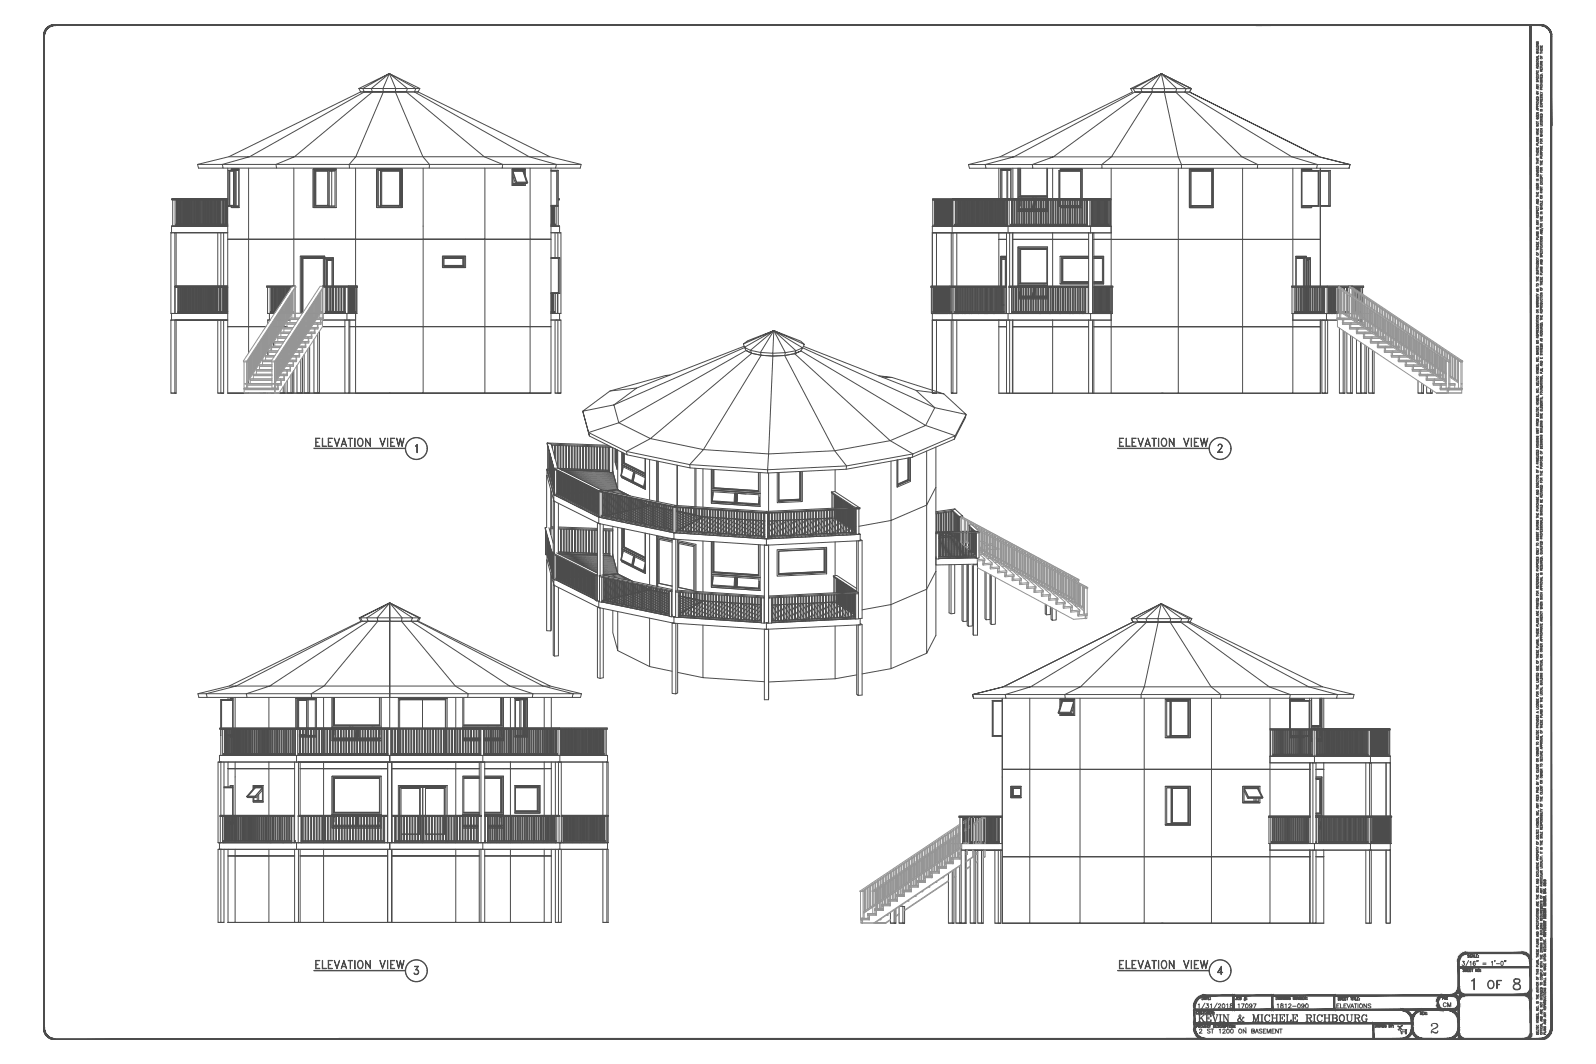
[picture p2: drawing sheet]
<svg xmlns="http://www.w3.org/2000/svg" width="914mm" height="610mm" viewBox="0 0 914 610" stroke-linecap="round" stroke-linejoin="round" font-family="sans-serif">
<defs><g id="words">
<g font-size="8.8" fill="#4c4c4c">
<text x="180" y="257">ELEVATION VIEW</text>
<text x="640" y="257">ELEVATION VIEW</text>
<text x="180" y="556">ELEVATION VIEW</text>
<text x="640" y="556">ELEVATION VIEW</text>
</g>
<text font-size="8.4" fill="#4c4c4c" x="851" y="568">OF</text>
<text font-size="7.5" fill="#4c4c4c" x="685" y="587">KEVIN &amp; MICHELE RICHBOURG</text>
<g font-size="5.7" fill="#4c4c4c">
<text x="708" y="579">17097</text>
<text x="731" y="579">1812-090</text>
<text x="765" y="579">ELEVATIONS</text>
<text x="825" y="578">CM</text>
</g>
<text font-size="5.3" fill="#4c4c4c" x="686" y="593">2 ST 1200 ON BASEMENT</text>
<text font-size="4.9" fill="#4c4c4c" x="825" y="574">PM:</text>
</g></defs>
<g fill="none" stroke="#4c4c4c" stroke-width=".57">
<path d="M880 37v1h1v-1M880 34h1h-1h1M880 29h1h-1M880 25h1l-1 1h1M880 36h1M880 28h1M880 26h1M880 27l1-1v1h-1zM881 36l-1 1h1M881 24h-1h1M881 39l-1-1v1h1M881 30v1h-1v-1l1 1"/>
<path d="M881 38h.1M881 33h.1M881 33h-1h1M881 32h-1M881 27v1h-1M881 38v1M882 39v1h2v-1M882 37l2 1h-2M882 35h2l-2 1h2M882 32v1h2M882 28v1h2v-1M882 26v1h2v-1"/>
<path d="M882 30v1M882 38v1M882 39h2M882 30h2M882 29h2M883 27v1v-1v1M883 37v-1l-1 1h2M883 26v1M883 28v1M883 29v1M883 32v1M883 39v1"/>
<path d="M884 36l-1 1M206 51h2l15-9-17 9 1 2h2l-66 37h26l-11 4h42v2h-42M220 53h7v-2h6v2h4l66 37h-26l11 4h31l-1 2h14l1-2h-14l-16-4h12l-75-37h-13h6l44 37h-35l-15-37zM223 42l15 9h3l-1 2h-3l1-2h-5zM241 51l-18-9-10 9h-5l1 2h-2l-76 37M648 51h1l16-9-17 9 1 2-76 37M654 53l-50 37h33l-6 4h46v2h-46M654 53h-4h4v-2h6l5-9 2 9h-7v2h-6h6l-23 37h38l2 4h44l-1 2h34M665 42l-11 9h-5l1 2-69 37h23l-13 4h40v2h-39M665 42l15 9h3l-18-9 18 9-1 2h-3l1-2h-6zM682 53h.1M683 51l-1 2h-15h7l38 37h-37l-8-37h-7h7v-2h7v2h5l61 37 15 4h18v2v-2l-17-4 17 4"/>
<path d="M880 57l1 1h-1M880 56v1h1v-1M880 49h1l-1 1h1M880 44v1h1v-1M880 42h1M880 52l1 1M880 48l1 1M880 43h1M880 56l1-1v1h-1zM880 46v1l1-1v1M881 43v1v-1M881 40v1v-1"/>
<path d="M881 53v1h-1v-1l1 1M881 42h.1M881 44v1M881 57h.1M881 46l-1-1v1h1M881 50v1M881 53h-1M881 50l-1 1h1M881 49h-1M881 59v1M882 57h2M882 44h2"/>
<path d="M882 45h.1M882 60h2M882 53h1M882 48h2M882 47h2M882 46h2M882 45h2M883 43h1h-2zM883 56h1h-1M883 55h.1M883 58h-1h2M883 50h-1h2"/>
<path d="M883 46h1v1h-2l1-1v1M883 41v-1l-1 1h2M883 44h.1M883 47v1M883 57h.1M883 59h-1h2M883 51h-1h2M884 42h.1M884 54h-2M884 53l-2 1M884 60h-2M884 58h-1"/>
<path d="M884 50h-1M884 40h-1M880 80h1h-1h1M880 75h1h-1M880 74h1M880 72h1h-1h1M880 66v1h1v-1M880 66h1M880 65h1h-1h1M880 70h.1M880 77h1M880 70h1"/>
<path d="M880 79h1M881 68h-1h1M881 60l-1-1v1h1M881 66h.1M881 67h.1M881 74h.1M881 77h.1M881 62h-1h1M881 61l-1-1v1h1M881 63h.1M881 76h.1M881 75l-1 1h1"/>
<path d="M881 62l-1 1h1M882 77h2l-2 1h2h-2M882 69v1h2v-1M882 68h2l-2 1h2M882 66v1h2v-1M882 61h2M882 77h2M882 76h2M882 74h2M882 71h2M882 64h2M883 65l1 1h-2z"/>
<path d="M883 67v1v-1v1M883 63h.1M883 75h1h-1M883 70v1h1l-1-1M883 61h.1M883 66v1M883 69v1M883 74h.1M883 76v1M884 72h-2M884 80h-1M113 94h14l1 2h-14l-1-2 18-4h12l-16 4h31v2h-30"/>
<path d="M130 96v41h112h-38v-41M131 98h1v20h-1zM131 98h3M133 97h4h-4M133 97v1M133 97h4v22M134 98h3h-3M134 98v20M134 98h-2v20h2M135 98v20M137 98v20M142 96v41h26v-41"/>
<path d="M179 97h14h-14v22h14M179 97h14v22h-14zM180 98h8v20h4v-20h-4h1v20h-1M180 98v20M181 98h7v20h-7h7M181 98h7M181 98v20M181 98h-1v20M190 98h-1h3h-3h1v20M192 98h-2h2M200 96h46v-2h-46l4-4h-35l44-37h-4h4v-2h6l4-9 4 9h-8l1 2h-7h7l-16 37h38l4 4h42v2h30M216 97h14h-14v22z"/>
<path d="M217 98h13v20h-13zM218 98v20zM218 98h-1v20h1M219 98h10v20h-10h10M219 98h10M219 98v20M229 98v20M230 97v22v-22M230 97v22zM230 97h-14v22h14M242 96v41h25M246 96h42"/>
<path d="M278 96v41h-36h74v50h-12h12v38h-12h12M293 97h8h-8v9h8h-8M293 97v9M293 97h8v4M294 99l2 6h-1h7h-6M294 98h6h-6M294 98h6M294 98h6l2 6M294 98v7M300 98h.1M300 98l2 6h-6l-2-6M300 98l2 7"/>
<path d="M300 98v1M304 96v41h12v-41M315 90l18 4M316 98h3l1 32M316 98h3v20h-3M320 98h-1h1v20h-4M555 94h9l1 2h-10v-2l18-4h8l-17 4h27l1 2h-27M572 96v18M573 97h6h-6M573 97h6v17M573 97v17M574 98v16"/>
<path d="M577 98v16M579 98h-6h6v16M580 96v18M583 96v18M584 96v17h16v-17M584 96v17M585 96v16h15h-15M585 96v16M600 96v18M603 96v18M607 98v-1h13h-13h13v17M618 98h1h-1"/>
<path d="M618 98h-11v16M619 98v16M637 96v41h38h-43M675 96v41h66v27M677 96h43M681 97h14h-14v22h14h-14M681 97h14v22h-14zM682 98h13M682 98h12v20h-12h12M682 98h12M682 98v20M695 98h-13v20"/>
<path d="M695 98v20M695 98h.1M695 98v20h-12M712 96v41h29v-41M746 97h6h-6v22h6v-1M746 97v22h6M746 97h6v1M746 98h.1M746 98h9v20M746 98v20M746 98h10v20h-10M755 98v20"/>
<path d="M756 90h-44l9 4h34l-1 2h19M756 90l-74-37 74 37M756 98h5v20h1M756 98h5v20h-5M762 98h-1h1v20h-6M880 98l1 1h-1M880 96v1h1v-1M880 87h1M880 85h1M880 89h.1M880 90v1M880 93v1"/>
<path d="M880 98h1M880 94h1M880 93h1M880 92h1M880 91h1M880 89h1M880 88h1M880 100h1h-1zM880 95h1v1h-1zM880 97v1l1-1v1M880 86h1M881 85h.1"/>
<path d="M881 87h.1M881 88h.1M881 92v1M881 96v1M881 83h-1h1M881 81h.1M881 91v1M881 91l-1 1h1M881 82h-1M881 81h-1h1M882 98v1h2M882 92v1h2v-1"/>
<path d="M882 89h2l-2 1M882 84h2M882 82h2M882 93h2M882 94v1M882 94h2M883 85h.1M883 97v-1l-1 1h2M883 88h-1h2M883 80h-1h2M883 82h.1M883 84h.1"/>
<path d="M883 92v1M883 93v1M883 98v1M883 91v-1l-1 1h2M883 87h-1h2M884 96h-1M884 88h-1M98 114h32h-32h32h-32M99 114v16M100 114v16M101 114v14M102 114v14"/>
<path d="M103 114v14M104 114v14M105 114v14M106 114v14M107 114v14M108 114v14M109 114v14M110 114v14M111 114v15M111 114v14M112 114v14M112 114v15"/>
<path d="M113 114v14M114 114v15M114 114v14M115 114v14M116 114v14M117 114v14M118 114v14M119 114v14M120 114v14M120 114v15M121 114v14M122 114v15"/>
<path d="M122 114v14M123 114v14M123 114v15M124 114v14M125 114v14M126 114v14M127 114v14M128 114v14M129 114v14M130 114v14M131 118h3M133 118v1h4h-4z"/>
<path d="M137 118h-3h3M179 119h14M180 118h8M230 119h-14h14M294 101l1 4M299 105h.1M300 105h-6h6M300 105h.1M301 105v1h-8M316 118v10M317 118v10M318 118v10"/>
<path d="M319 118v12M320 114h.1M534 115h12v-1h-12v1h12v15M534 114h12M534 115v15M535 115v14M536 115v14M537 115v14M538 115v14M539 115v14M540 115v14M541 115v14"/>
<path d="M542 115v14M543 115v14M544 115v14M545 115v14M546 115v15M547 115v14M548 115v14M549 115v14M550 115v14M551 115v14M552 115v14M553 115v14"/>
<path d="M554 115v14M555 115v14M556 115v14M557 115v14M558 115v14M559 115v14M560 115v14M561 115v14M562 115v14M563 115v14M564 115v14M565 115v14"/>
<path d="M566 115v14M567 115v14M568 115v14M569 115v14M570 115v14M571 115v14M572 115v14M573 115v14M574 115v14M575 115v14M576 115v14M577 115v14"/>
<path d="M577 115v15M578 114h-32h32v1h-32h32M578 115v15M580 115v14M581 115v14M582 115v14M583 115v14M583 115v6h1M583 114h17M583 115v6M583 113h17M584 120h.1"/>
<path d="M584 115v14M584 118v-3h1v14M584 120h1M584 117v1M585 115h.1M585 113v1M585 115v14M586 113v1M586 120h.1M587 115v14M587 120h1M588 115v14"/>
<path d="M588 120h1M590 115v14M590 120h1M591 115v14M592 120h-1M592 113v1M592 118l-1 2M592 119v1M592 116l-1 4M592 115v14M593 120h.1M593 115v1v-1"/>
<path d="M593 115v2M593 113v1M593 115v3M593 115v4M594 113v1M594 115v14M594 120h1M595 115v14M595 120h1M596 115v14M597 120h1M598 115v14"/>
<path d="M598 120h1M599 115v14M599 120h1M600 115v14M601 115v14M602 115v14M603 115v14M604 115v14M605 115v14M606 115v14M607 115v3M607 114v-16h12v16"/>
<path d="M607 118h.1M607 118v-3v14M608 115v14M608 119h1M608 118h1M609 115v14M609 119h1M609 118h1M610 115v14M611 119h.1M611 118h.1M611 115v14"/>
<path d="M612 115v14M612 119h1M612 118h1M613 115v14M613 119h1M613 118h1M614 115v14M615 115v14M615 119h1M615 118h1M616 115v14M616 119h1"/>
<path d="M616 118h1M617 115v14M617 119h1M617 118h1M618 115v14M619 115v14M619 119h1M619 115v3M620 115v14M621 115v14M622 115v14M623 115v14"/>
<path d="M623 115v15M624 115v15M625 114h-47h47v1h-47h47M625 115v15M625 115v14M626 115v14M627 115v14M628 115v14M629 115v14M630 115v14M631 115v14M632 115v14"/>
<path d="M633 115v14M634 115v14M635 115v14M636 115v15M636 114h-11h11v1h-11h11M683 118h-1h1M746 118h.1M755 118h-9h9M880 115h1l-1 1h1M880 110v1h1v-1M880 108h1l-1 1M880 106v1h1v-1"/>
<path d="M880 112v1M880 118v1M880 118h1M880 112h1M880 111h1M880 104h1M880 114h1v1h-1zM880 107v1l1-1v1M880 103h1M881 119v1v-1M881 106l-1-1v1h1M881 106v1"/>
<path d="M881 110v1M881 111v1M881 101h.1M881 116v1M881 116l-1 1h1M881 100l-1 1h1M881 105h.1M882 119h2l-2 1h2h-2M882 115v1h2v-1M882 105v1h2v-1M882 102v1h2v-1M882 100v1"/>
<path d="M882 107v1M882 119h2M882 118h2M882 107h2M882 104l2 1M882 100h2M883 103v1l1-1h-1M883 113v-1l-1 1h2M883 108h-1h2M883 102v1M883 105v1M883 115v1"/>
<path d="M883 118v1M883 110h-1h2M883 102v-1l-1 1h2M883 109h.1M884 116v1h-2M884 109h-2l2 1M884 112h-1M884 108h-1M884 104l-2 1M98 133h2v47h-2zM98 133h3M98 130h32h-32v3"/>
<path d="M98 130h32M98 130h.1M98 133h.1M101 133h29h-29M101 128h29M101 129h29M101 133v31M101 129v1M125 133v31M125 129v1M126 129v1M127 133v31"/>
<path d="M128 129v1M128 133v31M142 137h26v27M267 137h37v50h-26v-50zM278 137h38M316 129h2h-2M316 133h4M316 130h5M316 128h2M318 129v1M318 133v15M319 133h2"/>
<path d="M320 133h1v47h-1h1M320 133v15M321 130h-5h5M321 130v3M534 130h12v3M534 130h44M534 130h.1M534 133h.1M534 133h11h-11M534 133v31M535 129h11M536 130h.1"/>
<path d="M536 129v1M537 133v31M537 130h.1M538 130h.1M539 130h.1M541 130h.1M542 130h.1M543 130h.1M544 130h.1M545 133h1M545 130h.1M546 130h-12v3"/>
<path d="M546 130h32h-32M546 133h.1M546 130h.1M546 133h31h-31M547 129h30M547 130h.1M548 129v1M548 133v31M549 130h.1M551 130h.1M553 130h.1M555 130h.1"/>
<path d="M556 130h.1M560 130h.1M564 130h.1M565 130h.1M569 130h.1M572 137h5M572 129v1M572 133v31M573 129v1M574 129v1M577 133h60M577 129v1"/>
<path d="M578 130h59v3M578 130h47v3M578 130h59M578 130v3M579 133h.1M579 129h44M580 129v1M580 133v31M584 121h1M586 121h.1M586 129v-14v14M587 121h1"/>
<path d="M587 129v-14h1v14M588 121h1M588 129v-14h1v14M590 121h1M590 129v-14h1v14M591 121h1M591 129v-14h1v14M591 120h1M593 121h.1M593 129v-14v14M594 121h1M594 129v-14h1v14"/>
<path d="M595 121h1M595 129v-14h1v14M596 130h.1M597 121h1M597 129v-14h1v14M598 121h1M598 129v-14h1v14M599 121h1M599 120l1-5-1 14M601 130h.1M603 129v1M603 133v4"/>
<path d="M607 130h.1M613 130h.1M614 130h.1M618 130h.1M620 130h.1M624 137h-44h23v27M624 133h2v47h-2zM624 130h.1M625 130h12M625 130h.1M625 133h.1M625 129h10"/>
<path d="M626 133h1v47M627 137h10M634 129v1M637 137h38v50h-38M637 130h.1M637 133h.1M637 137v27M756 137v-41v41M756 137h-81h37v50h-37h81h-15h15v38h-15h15v-42M756 137v27M880 139h1M880 134h1h-1h1"/>
<path d="M880 130h1l-1 1h1M880 127h1l-1 1h1M880 123v1h1v-1M880 120v1h1v-1M880 131h1M880 126h1M880 140h1M880 133h1M880 122v1l1-1v1M881 125l-1-1v1h1M881 120v1M881 123v1"/>
<path d="M881 139h.1M881 137h-1h1M881 122l-1-1v1h1M881 128v1M881 135h.1M881 135h-1l1 1h-1M881 128h-1l1 1M881 126l-1 1M881 124h.1M882 130l2 1M882 137h2h-2h2M882 132h2l-2 1h2"/>
<path d="M882 126h2l-2 1M882 124v1h2v-1M882 121h2l-2 1h2M882 139v1M882 139h2M882 123h2M883 132v-1l1 1h-2zM883 135v1h1h-1M883 125v1v-1v1M883 129v-1l-1 1h2M883 124v1M883 134h.1"/>
<path d="M883 140h.1M884 140h-2l2 1M884 133l-2 1h2M884 128h-1M172 147h14M173 148h12h-12v32M173 148v32M173 148h12h-12M173 148v32h-4M174 148v31M185 148v16M186 147v1h5h-5"/>
<path d="M186 147h-14v33M186 147v17M187 149v15M187 149h3h-3M188 149v15M190 149v15M190 148h1v16M253 147h14v6h-14M253 147h14h-14v6h14h-14M253 147v6M254 152v-4h12v4M254 148h11v4h-11h11"/>
<path d="M265 148v4M265 148h-11v4M266 148v4M266 152h-12h12M316 148h4v20h1M316 148h4v20h-4M321 148h-1h1v20h-5M573 148h4h-4h4l-1 16M574 149v15M577 149h.1M577 149v15h-32M577 147h-4v17"/>
<path d="M583 142h17M583 142v21h17M584 142h16h-16M584 142v21h16v-21M584 142v21M585 143h15h-15M585 143v19h15h-15M585 143v19M600 142h-17v22M600 142v22M607 147h17h-17v16h17h-17M608 148h16h-16v14h16h-16"/>
<path d="M608 148v14M609 148v13M624 148h-15v13h15h-15M627 147h5M627 148h5v14h-5M627 148h5M632 147v16M742 147h7v1h2M742 147h7v17M742 147v17M743 148h5h-5M743 148h4h-4"/>
<path d="M743 148v16M747 148v16M748 148v16M749 148h2M749 149h1h-1M749 149v15M750 149v15M751 148h.1M751 148v16M880 158v1h1v-1M880 155l1 1h-1M880 154v1h1"/>
<path d="M880 153v1h1M880 151h1M880 150h1h-1h1M880 144v1h1M880 141h1M880 153h1M880 142h1M880 143h.1M880 160h1M880 152h1M880 148h1M880 143h1"/>
<path d="M880 156v1l1-1v1M881 152v1v-1M881 149h.1M881 141h.1M881 142h.1M881 145h.1M881 151h.1M881 154h.1M881 155h.1M881 159h.1M881 160h.1M881 148h-1"/>
<path d="M882 159h2M882 154h2l-2 1h2M882 150h2l-2 1h2M882 145h2M882 142v1h2M882 143h2M882 142h2M883 149h1h-2zM883 160h.1M883 153v1v-1v1M883 147h.1M883 144h1h-1"/>
<path d="M883 141v1l1-1h-1M883 142v1M883 145h.1M883 159h.1M883 157h-1h2M883 146h-1h2M883 151h.1M883 155v1M884 156h-2M884 155h-2l2 1M884 151h-2l2 1M98 180h2"/>
<path d="M98 180v3M100 180h.1M100 164h30h-30v1h30h-30v15M102 180h.1M102 165v15h-2h2M102 179h28h-28M102 180h28h-28M102 180h28M102 165v13M102 179v1M103 165v13M104 165v13"/>
<path d="M105 165v13M106 165v13M107 165v13M108 165v13M109 165v13M110 165v13M111 165v13M112 165v13M113 165v13M114 165v13M115 165v13M116 165v13"/>
<path d="M117 165v13M118 165v13M119 165v13M120 165v13M121 165v13M122 165v13M123 165v13M123 179v1M124 165v13M125 165v13M125 179v1M126 165v13"/>
<path d="M127 165v13M127 179v1M128 165v13M128 179v1M129 165v13M130 165v13M130 165v13h-28M153 165h14h-14v-1h14v1M153 164h14M153 165v15M154 180v3M155 180h.1"/>
<path d="M155 165v15h-2h2M155 179h3M155 180h2M155 165v13M155 179v1M156 165v13M157 165v13M158 165v13M158 165v13h-3M159 165v13M159 165v12M159 165v11"/>
<path d="M160 165v11M160 180h.1M160 179h.1M160 165v10M161 180h.1M161 178h.1M161 179h.1M161 165v9M161 165v8M161 177v1M162 165v8M162 180h.1"/>
<path d="M162 179h.1M162 176v2M162 165v7M163 165v6M163 180h.1M163 178h.1M163 179h.1M163 174v4M163 165v5M164 165v5M164 180h.1M164 178h.1"/>
<path d="M164 179h.1M164 165v4M164 173v5M165 180h.1M165 179h.1M165 172v6M165 165v3M165 171v7M165 165v2M166 165v2M166 165v1M166 180h.1"/>
<path d="M166 179h.1M166 170v8M168 164h-1h1M168 164h1zM176 180h.1M177 180h.1M178 180h.1M179 180h.1M180 180h.1M181 180h.1M182 180h.1M185 164h15v1h-15z"/>
<path d="M185 164h15M185 165h15M185 165v15M186 180h.1M186 165v15h-1h1M187 179h11h-11M187 178h11M187 164v-15h3v15M187 165v13M187 179v1M188 165v13M189 165v13"/>
<path d="M190 165v13M191 165v13M191 179v1M192 165v13M193 165v13M194 165v13M195 165v13M196 165v13M197 165v13M198 165v15h-11M199 180v3M199 180h.1"/>
<path d="M199 165v15h-1h1M200 165v15h3M200 178h4M200 179h4M200 165v13M201 165v13M202 165v13M203 179v1M203 165v13M204 164v-27h38v50h-38v-7v3h-19M204 180h.1M204 165v15h-1h1"/>
<path d="M204 165v15M205 164h-5h5v1h-5h5M316 179h2h-2M316 180h2M316 178h2M316 168v10M317 168v10M317 179v1M318 180h-2h2M318 168v12M319 168v12h-1h1M319 180h1"/>
<path d="M320 168l-1 12M321 180v3M533 165h11v-1h-11v1h11M533 164h12M534 165v15M534 180h1h-1M534 180v3M534 179h10M535 165v14M536 179v1M536 165v14M536 180h.1"/>
<path d="M537 179v1M537 165v14M537 180h.1M538 180h.1M538 165v14M539 165v14M539 180h.1M540 165v14M541 165v14M541 180h.1M542 165v14M542 180h.1"/>
<path d="M543 180h.1M543 165v14M544 165v14M544 180h.1M544 165v15h-9M544 165h1h-1v15M544 165h1M544 180h1h-1M545 179h.1M545 165h31v-1h-31v1h31M546 165v18M546 164v-31h-1v47h1h-1"/>
<path d="M546 180h1h-1M546 165v15M547 179h28M547 180h28h-28M547 165v14M547 180h.1M548 165v14M548 179v1M549 165v14M549 180h.1M550 165v14M551 165v14"/>
<path d="M551 180h.1M552 165v14M553 180h.1M553 165v14M554 165v14M555 165v14M555 180h.1M556 165v14M556 180h.1M557 165v14M558 165v14M559 165v14"/>
<path d="M560 165v14M560 180h.1M561 165v14M562 165v14M563 165v14M564 165v14M564 180h.1M565 165v14M565 180h.1M566 165v14M567 165v14M568 165v14"/>
<path d="M569 165v14M569 180h.1M570 165v14M571 165v14M572 165v14M572 179v1M573 165v14M573 179v1M574 164v-15h2v15M574 165v14M574 175h.1M574 165v10"/>
<path d="M575 165v14M575 175h.1M575 165v15h-28M576 165h1h-1v15h-1h1M576 165h1M576 180h1h-1M577 179h.1M577 180h1M578 180v3M578 165h45v-1h-45v1h45M578 164h46M578 165v15"/>
<path d="M578 164v-31h-1v47h1M580 180h.1M580 165v15h-2h2M580 179h42M580 165v14M580 179v1M581 165v14M582 165v14M583 165v14M583 164h17h-17M584 165v14M584 171h1"/>
<path d="M584 170h1M584 170l1-5v14M584 170h.1M584 167v3h1M585 163v1M585 165v14M585 179v-14h1v14M585 171h1M585 170h1M586 165v14M587 179v-14h1v14M587 171h1"/>
<path d="M587 170h1M588 165v14M588 179v-14h1v14M588 171h1M588 170h1M589 165v14M589 179v-14h1v14M589 171h1M589 170h1M591 165v14M591 179v-14h1v14M591 171h1"/>
<path d="M591 170h1M592 170h-1M592 169v1h-1M592 168l-1 2M592 165v14M592 179v-14h1v14M592 171h1M592 170h1M593 165v2M593 167l-1 1M593 165l-1 1M593 165v1v-1"/>
<path d="M593 165l-1 3M593 166l-1 4M593 165l-1 5h1M593 165v14M594 179v-14h1v14M594 171h1M594 170h1M594 163v1M595 179v-14h1v14M595 171h1M595 170h1M596 180h.1"/>
<path d="M596 165v14M597 179v-14v14M597 171h.1M597 170h.1M597 163v1M598 165v14M598 163v1M598 179v-14h1v14M598 171h1M598 170h1M599 165v14M599 170l1-5-1 14"/>
<path d="M599 171h1M599 170h1M600 165v14M601 165v14M601 180h.1M602 165v14M603 165v14M603 179v1M604 165v14M605 165v14M606 165v14M607 180h.1"/>
<path d="M607 165v14M608 165v14M609 165v14M610 165v14M611 165v14M612 165v14M613 180h.1M613 165v14M614 165v14M614 180h.1M615 165v14M616 165v14"/>
<path d="M617 165v14M618 165v14M618 180h.1M619 165v14M620 165v14M620 180h.1M621 165v14M622 165v14M622 165v15h-42M623 165h1l-1 15h-1h1M623 165h1M623 180h.1"/>
<path d="M624 180h2M624 179h.1M625 180v3M626 180h1h-1M627 180h.1M627 165h11M627 163h5M627 161h5M627 179h9h-9M627 180h9M627 165v15M627 179h9"/>
<path d="M627 165v14M628 165v14M629 165v14M630 165v14M631 165v14M632 165v14M633 165v14M634 165v14M635 165v14M635 179v1M636 165v14M637 180v7"/>
<path d="M637 180h.1M637 165v15h-1h1M637 165v15M638 164h-11h11v1h-11M740 164h20v1h-20zM740 164h35h-2v1M740 165h26M740 165v15M742 180h.1M742 165v15h-2h2M742 179h17h-17M742 179h17"/>
<path d="M742 180h17h-17M742 165v14M742 179v1M743 179v1M743 165v14M744 165v14M745 165v14M746 165v14M747 165v14M747 179v1M748 165v14M748 179v1"/>
<path d="M749 165v14M749 179v1M749 178h.1M749 164v-15h1v15M750 178h.1M750 165v14M751 165v14M751 179v1M752 165v14M753 165v14M754 165v14M755 165v14"/>
<path d="M756 165v14M756 179v1M757 165v14M758 165v14M758 179v1M759 165v14M759 165v15h-17M760 180v3M760 180h1h-1M760 165v15h-1h1M760 164h7v1M761 165v15h4"/>
<path d="M761 179h5M761 165v14M762 165v14M763 165v14M764 165v14M765 165v14M765 179v1M766 180h1h-1M766 165v15h-1h1M767 165v15M768 165h5h-5M768 180h1"/>
<path d="M768 165h.1M768 166v13M769 165h.1M769 179h1M770 179h.1M770 165v1M770 179h1M770 168v11h1M771 180h.1M771 165v2M772 180h1M772 179h1"/>
<path d="M772 169v10h1M772 165v2M772 169v10M773 165v3M775 165h6h-6M775 165v-1h6v1M775 165h.1M775 180h1M775 166v4M775 171v8M776 165h.1M776 167v3"/>
<path d="M776 179h1M776 165v1M776 172v7M777 165v1M777 167v3M777 172v7M778 165v2M778 168v3M778 180h.1M778 179h.1M778 173v6M779 165v2"/>
<path d="M779 165v3M779 169v3M779 180h.1M779 179h1M779 174v5h1M780 180v1M780 165v3M780 170v3M781 165v3M781 170v3M880 175h1l-1 1h1h-1M880 170h1l-1 1h1"/>
<path d="M880 170h1M880 160v1M880 163v1M880 169v1M880 168l1 1M880 164h1M880 161h1M880 165v1l1-1v1M881 178l-1-1v1h1M881 174l-1-1v1h1M881 173l-1-1v1h1M881 166v1"/>
<path d="M881 171v1M881 174v1M881 174l-1 1h1M881 171l-1 1h1M881 169h-1M881 166l-1 1h1M881 177v1M881 173v1M882 178h2M882 172l2 1h-2M882 168h2l-2 1h2M882 165h2"/>
<path d="M882 161h2M882 162h2M882 163h.1M882 170v1M882 171h2M882 170h2M882 163h2M883 174v-1l1 1h-2zM883 171v1h1l-1-1M883 179h-1h2M883 176h-1h2M883 161h.1"/>
<path d="M883 162h.1M883 165h.1M883 178h.1M883 177h-1h2M884 179h-1M884 176h-1M98 183h2v42h-2zM98 183h3M101 183h29h-29M101 183v42M125 183v42h2M127 183v42h-2"/>
<path d="M128 183v42M142 187v-50h-12v50h22M155 183h-2v2M155 198v3M157 196v2M157 187h.1M157 187h1M157 183h1M158 187h.1M158 183h.1M159 187h.1M159 183h.1"/>
<path d="M160 187h.1M160 183h.1M161 187h.1M161 183h.1M162 183h.1M163 187h1M163 183h.1M164 183h.1M165 183h1M176 200v25h-2v-22M177 198v27M182 191v34h-2v-30"/>
<path d="M183 190v35M185 187h13M198 183h2v42h-2zM200 183v42h-43M204 187h74v38h-36h36M204 187h38v38h-38h38M204 187h-4h4v38h-4M316 187h-74h62v38h-26h26M316 183h4M318 183v42h2v-42M319 183h2M320 183h1v42h-1h1"/>
<path d="M426 197v2l17-10-17 8 2-2 15-6-13 12-4-2 1 2-72 41 18 9-14 8 36 7v2l-36-7M426 198l-61 24M427 199l-75 33 13-10-16 2-15 12 4 14-4-14 18-4 3 10-18 6 22 11v2l-21-11M443 189l7 13h-7v2h-7l-5-2-58 49 30 7-8 8 45 3v2l-45-3M460 199l76 35-6 10 17 6 7-13-1 3-6 12M460 198l65 26 11 10 18 3-13-11M461 197l-2-2-16-6 18 8-1 2-17-10 13 12 4-2-1 2 71 43-20 8 13 8 24-10v2M534 183v42h3v-42v42h-3zM534 183h11h-11M545 183h1M546 183h31h-31M548 183v42h-2"/>
<path d="M572 183v4h5h-5v38h6v-42h-1v42h3M577 183h60M580 183v42v-38h44M580 183v4M603 183v4h-23h23v38h-23h46M624 183h2v42h-2zM626 183h1v42M637 187h75v38h-37h37M637 187h38v38h-38h38M637 187h-10h10v38h-10M759 183h7M760 183h.1"/>
<path d="M767 188v37h3v-36M771 190v35M772 191v34h2v-33M775 193v32M777 195v30h5M778 183h1M779 183v2M779 183h.1M779 183h1M779 183h1v2M779 196v29h-2M780 182v1"/>
<path d="M780 196v29h2v-27M783 198v27M784 199v26h2v-24M880 199v1h1v-1M880 196h1l-1 1h1M880 192h1M880 189h1M880 187h1M880 186h1h-1h1M880 181h1h-1h1M880 183h1M880 183v1"/>
<path d="M880 185v1M880 185h1M880 198v1l1-1v1M880 188v1l1-1v1M881 194l-1-1v1h1M881 190h-1h1M881 187h.1M881 189h.1M881 192h.1M881 199v1M881 192l-1-1v1h1M881 184v1"/>
<path d="M881 184h-1l1 1M881 193h.1M881 190h.1M882 199v1h2v-1M882 191h2M882 189h2h-2M882 186v1h2v-1M882 181h2M882 183h.1M882 200v1M882 188h2M882 183h2"/>
<path d="M882 182h2M883 185l1 1h-2zM883 197v1v-1v1M883 194v1l1-1-1 1M883 192h-1h2M883 188v-1l-1 1h2M883 181h.1M883 182h.1M883 186v1M883 191h.1M883 199v1M883 195h.1"/>
<path d="M884 185h.1M884 198h-2h2l-2 1h2M884 195h-2l2 1M884 192h-1M884 187l-1 1M884 190h-1M142 202v-15h-12v38M142 218v2M153 201v3M167 215v10h-2v-7M168 213v12M168 212v13h-11"/>
<path d="M172 206v19h-2v-15M173 205v20M383 215h-2l-32 9M384 215h-3M427 201l4 1-1-1 6 1 7-13v13h-7v2l-5-2zM503 215l8 1h-6M511 216l30 10-16-2M787 201v24M812 218v7h3v-5M880 219v1h1v-1M880 216v1h1v-1M880 210v1h1v-1"/>
<path d="M880 206h1l-1 1h1M880 217v1M880 218h1M880 214h1M880 213h1M880 207h1M880 201h1M880 200l1 1M880 209v1l1-1v1M881 215v1v-1M881 205v1v-1M881 210v1"/>
<path d="M881 213v1M881 217h.1M881 219v1M881 201v1M881 205h.1M881 209h1M881 218v1h-1M881 211h-1h1l-1 1h1M881 202h-1l1 1h-1h1M881 201l-1 1h1M881 200v1M882 217h2l-2 1h2"/>
<path d="M882 208h2l-2 1h2M882 205h2M882 219v1M882 220h2M882 219h2M882 202h1M882 200h2M883 207l1 1h-2zM883 216h1h-1M883 203h.1M883 201v1l1-1-1 1M883 205h.1"/>
<path d="M883 214v-1l-1 1h2M883 209v1M884 215h.1M884 213h.1M884 211h.1M884 212h-2h2h-2h2M884 209h-2l2 1M884 202l-2 1M98 225h2M100 225h1h-1M127 225h1h-1M130 225h12z"/>
<path d="M142 225h13M149 225h2M151 225h1h-1M152 225h.1M153 225h.1M155 225h2h-2M155 225h.1M157 225h.1M162 225h1h-1M162 222v3h-2M163 220v5M167 225h1h-1"/>
<path d="M172 225h1h-1M176 225h1h-1M182 225h1h-1M200 225h4M223 225h.1M318 225h2M545 225h1v-42h-1v42h1M546 225h2M626 225h1h-1M627 225h10M665 225h.1M666 225h.1"/>
<path d="M741 225h-29h29v-38h-29h29v-7v3h20v42h-4v-42h2v42h-2M759 225h2M767 225h3M770 225h1h-1M772 225h2M774 225h1h-1M780 225h.1M782 225h1h-1M784 225h2M786 225h1h-1M812 225h3M815 225h1h-1"/>
<path d="M816 220v5M817 221v4h3v-2M817 225h3M820 225h1h-1M821 224v1M880 237v1h1v-1M880 234v1h1v-1M880 228h1M880 224h1l-1 1h1M880 235v1M880 236h1M880 232h1"/>
<path d="M880 231h1M880 225h1M880 238h1v1h-1zM880 220h1v1h-1zM880 227v1l1-1v1M881 233v1v-1M881 223h.1M881 228h.1M881 231v1M881 235h.1M881 237v1M881 226h1"/>
<path d="M881 222h.1M881 236v1h-1M881 229h-1h1l-1 1h1M882 237h2M882 235h2M882 233v1h2v-1M882 231h2M882 230h2l-2 1h2M882 225v1h2M882 223l2 1h-2M882 222h2l-2 1h2M882 229v1"/>
<path d="M882 238h.1M882 239h2M882 238h2M882 229h2M883 221l1 1h-2zM883 239v1v-1v1M883 228v1v-1v1M883 226h.1M883 231h.1M883 233v1M883 235h.1M883 237h.1"/>
<path d="M883 220v1M884 228h.1M884 234h-2M884 232h-2h2l-2 1h2M884 220l-2 1h2M180 257h52a6 6 0 0 1 10-6 6 6 0 0 1 0 11 6 6 0 0 1-10-4v-1zM238 255h1v4v-4zM313 254l4 15zM314 255v14h1M315 258v11M315 259v11M315 260v10"/>
<path d="M316 254l34 2M316 255l35 1v15h-2v-15M316 255v2M318 255v6M318 255v8M319 255v12M320 255v13l25 13h-2l43 9v1l-43-9M320 255v13M321 255v14M321 255v13h2M323 255v14M323 255v13h1"/>
<path d="M324 255v14M325 255v14M326 255v14M327 255v14M328 255v14M329 256v13M331 256v13h-2M331 256v13h1M332 256v13M333 256v13M334 256v13M335 256v13"/>
<path d="M336 256v13h1M337 256v13M339 256v13M340 256v13M341 256v13h1v-13M342 256v13M342 256v13h1M343 256v13M344 256v13M344 256v13h1M345 256v13M346 256v13h1v-13"/>
<path d="M347 256v13M347 256v13h1M348 255l-35-1h3l4 14h-3l26 13v1l-26-13M348 256v14M349 256v14M351 256v15M351 257v13M353 257v8M353 258v7M353 258v10v-3M354 258v11l-2-4v-8v8M354 258v23"/>
<path d="M356 259v11M356 259v10M357 259v7M357 260v5M358 260v5l12 6M536 256v23l-5 10v-31M547 252l-24 10M693 257h-53h53M693 257a6 6 0 0 1 9-6 6 6 0 0 1 1 11 6 6 0 0 1-10-4v-1M698 259h2h-2l2-3-1-1h-1l1-1 1 2-2 3M880 259h1M880 253l1 1h-1"/>
<path d="M880 251h1l-1 1h1M880 248h1h-1M880 247h1h-1h1M880 243v1h1M880 245v1M880 256h1M880 252h1M880 246h1M880 258h1v1h-1zM880 252v1h1M881 250l-1 1 1-1M881 243l-1-1v1h1"/>
<path d="M881 244h.1M881 256h.1M881 259h.1M881 260v1l-1-1v1M881 240h-1h1l-1 1h1M881 242v1M882 258v1h2M882 255v1h2v-1M882 252h2l-2 1h2M882 250h2l-2 1h2M882 246h2l-2 1M882 242h2l-2 1h2"/>
<path d="M882 246h2M882 254h2M882 251h2M882 243h2M883 256l1 1h-2zM883 244h1h-2zM883 254v1l1-1-1 1M883 253v1l1-1h-1M883 249v1h1l-1-1M883 241v1h1l-1-1M883 247h1v1h-2l1-1v1M883 256h.1"/>
<path d="M883 259h.1M884 245h-2M313 273v29h-1l4 14v11M313 269l4 14v4l-4-14zM313 273h.1M313 269h.1M313 269l4 14M313 269h1M314 270h1M314 271h1M314 272h1M314 273h1"/>
<path d="M314 269l4 12h-1M314 268l4 12M315 273h1M315 274h1M315 275h1M315 261v10M315 276h1M315 261v11M315 277h2M316 262v11M316 277h1M316 263v10"/>
<path d="M316 278h1M316 264v10M316 279h1M316 264v11M316 280h1M316 265v11M317 266v10M317 267v10M317 267v11M317 268v11M317 269v10M318 269v15v-15v11"/>
<path d="M319 270v13M319 278h1M319 273h1M319 274h1M319 279h1M319 277h1M319 270h1M319 271h1M319 275h1M320 271h-1M320 270v13M320 280h-1"/>
<path d="M320 272h-1M320 275l-1 1M320 276h-1M320 268h1M320 269l29 1M320 280h.1M320 279h.1M320 278h.1M320 277h.1M320 271h.1M320 272h.1M320 273h.1"/>
<path d="M320 274h.1M320 275h.1M320 276h.1M321 271v12M321 271v13M321 280h.1M321 279h.1M321 278h.1M321 277h.1M321 271h.1M321 272h.1M321 273h.1"/>
<path d="M321 274h.1M321 275h.1M321 276h.1M321 269l28 1-24 1M322 279h.1M322 278h.1M322 273h.1M322 274h.1M322 271v13M322 277h.1M322 271h.1M322 275h.1"/>
<path d="M322 280h.1M322 272h.1M322 276h.1M323 271v13M323 280h.1M323 278h.1M323 277h.1M323 272h.1M323 273h.1M323 274h.1M323 275h.1M323 276h.1"/>
<path d="M323 272v13M323 279h.1M324 272v13M324 278h.1M324 277h.1M324 279h.1M324 273h.1M324 274h.1M324 275h.1M324 276h.1M325 268l1 1M325 278h.1"/>
<path d="M325 277h.1M325 273v12M325 279h.1M325 273h.1M325 274h.1M325 275h.1M325 276h.1M325 273v13M325 279h1M325 278h1M325 277h1M325 274h1"/>
<path d="M325 275h1M325 276h1M326 273l-1 13M326 273v13M326 278h-1M326 274h-1M326 269h1M326 278h.1M326 277h.1M326 279h.1M326 274h.1M326 275h.1"/>
<path d="M326 276h.1M327 274v12M327 278h.1M327 277h.1M327 279h.1M327 274h.1M327 275h.1M327 276h.1M327 274v13M328 274v13M328 279h.1M328 278h.1"/>
<path d="M328 277h.1M328 275h.1M328 276h.1M328 269h1M328 274l1 13M328 279h1M328 278h1M328 277h1M328 275h1M328 276h1M329 275v13M329 276l-1 1"/>
<path d="M329 269l-7 1M329 279h.1M329 278h.1M329 277h.1M329 276h.1M329 275h.1M330 275v13M330 280h.1M330 279h.1M330 277h.1M330 276h.1M330 278h.1"/>
<path d="M331 276v12M331 280h.1M331 279h.1M331 278h.1M331 276h.1M331 277h.1M331 276v13M331 276l1 13M331 280h1M331 279h1M331 278h1M331 277h1"/>
<path d="M331 276h1M332 276v13M332 279h-1M332 280h.1M332 279h.1M332 278h.1M332 277h.1M333 269h1M333 277v12M333 280h.1M333 279h.1M333 278h.1"/>
<path d="M333 277v13M333 277h.1M334 277v13M334 279h.1M334 278h.1M334 280h.1M334 269h1M335 278v13M335 277v13M335 280h.1M335 279h.1M335 278h.1"/>
<path d="M336 278v13M336 279h.1M336 280h.1M337 280h.1M337 279h.1M337 279v13M337 269h2M338 279v13M338 280h.1M338 279h.1M339 280v12M339 280v13"/>
<path d="M339 269h1M339 270h-15M349 269h.1M351 269v1M351 270h.1M351 270l3 11M351 271h-25M351 271l-24 1M352 272h-24M352 273h-23M352 273l-22 1M352 274h-21"/>
<path d="M352 274l-19 1M352 275h-18M352 275l-17 1M353 276h-17M353 277h-16M353 277h-15M353 278h-14M353 278l-13 1M353 279h-11M353 264v1M354 280h-11M356 273v1l14 6"/>
<path d="M356 274h.1M356 273v1M356 274l14 6M356 266l14 7M357 268l-1 5 6 3M357 269v-2l13 7-1 5-6-3 1-5-1 5M357 267l-1 5 6 3 1-5M357 265l13 7M357 265v1M357 265l13 6M358 265h-1M362 276h.1"/>
<path d="M363 275h.1M363 271l-1 5-6-3M363 270v3M363 270l-7-4 14 7-7-3M363 270h.1M363 271h.1M364 271l-2 5M369 278h1M370 263v9l-13-6M370 278v1h-1M370 275l-1 4-7-3 7 4v-1M370 277l-1 3"/>
<path d="M370 263v17M372 263v23M376 264v23M377 264v23M377 264v24M388 267v23M398 268v22M399 268v22M403 269v22M408 269v11M409 269v11M409 280l26 2"/>
<path d="M409 280h-1M409 279v-10v10l26 2M409 279l26 2M409 279h.1M435 271v10M435 271v11l-27-2M436 271v19l-28-2M440 271v22M445 271v17l15-1v-17v17M446 271v16h13h-13M446 271v16l12-1M459 270v16"/>
<path d="M459 270v17M478 269v13M510 264v34l21-9v49l5-11M514 263v15l7-3M520 275l-6 2M520 262v13l-6 2M520 262v13M521 262v13M521 275l-7 3M522 262v14l-8 3v-15v15M523 262v-2l-38 7-7-9-38 2 3-56h7l5-1 55 49-32 6-28-54 5-1 4-2-4 2 1-2-6 1v2h-14l-33 54 37 2v9l45-2v2l-45 2M523 262l-38 7"/>
<path d="M536 279v48M880 279h1M880 277h1M880 272h1l-1 1h1M880 269v1h1M880 263h1l-1 1h1M880 262v1h1v-1M880 274h1M880 275h1M880 275h.1M880 261h1M881 276h.1"/>
<path d="M881 278h-1h1M881 262v1M881 269v1M881 277h.1M881 279h.1M881 266l-1-1v1h1M881 264v1M881 267v1M881 267h-1l1 1M881 264h-1l1 1M881 261v1h-1M881 278h.1"/>
<path d="M882 280h2l-2 1h2M882 279v1h2v-1M882 276v1h2M882 270h2M882 267h2h-2M882 261v1h2v-1M882 271h2M882 272v1M882 272h2M883 278l1 1h-2zM883 262v1v-1v1M883 275v-1l-1 1h2"/>
<path d="M883 266h-1h2M883 262h.1M883 270h.1M883 271v1M883 276v1M883 279v1M883 268h-1h2M883 265h-1h2M884 274h-1M884 266h-1M316 281v25M316 282v20h1"/>
<path d="M317 281h1M317 282h1M317 287h1v30h-1l25 12v1M317 283h1M317 287v30M317 283l26 13v4l-26-13M317 283h.1M317 287h.1M317 283l26 13M318 287h.1M318 283h-1M319 283l24 12"/>
<path d="M319 283l-1 1h1M319 283h.1M319 281h1M319 280h1M319 283h1M319 282h1M320 288v29M320 281h.1M320 283h.1M320 284h-1M320 282h.1M321 283h.1"/>
<path d="M321 281h.1M321 282h.1M321 284l-1 1M322 283h.1M322 281h.1M322 282h.1M322 285h-1M323 281h.1M323 282h.1M323 283h.1M323 284h.1M323 286h-1"/>
<path d="M324 281h.1M324 282h.1M324 280h.1M324 283h.1M324 285h.1M324 284h.1M324 286h-1M325 281h.1M325 280h.1M325 283h.1M325 282h.1M325 285h.1"/>
<path d="M325 284h.1M325 281h1M325 280h1M325 282h1M325 286h1M326 287h-2M326 283h-1M326 285h-1M326 284h-1M326 281h.1M326 282h.1M326 280h.1"/>
<path d="M326 283h.1M326 284h.1M326 285h.1M326 286h.1M327 287h-2M327 281h.1M327 280h.1M327 282h.1M327 285h.1M327 283h.1M327 284h.1M327 286h.1"/>
<path d="M328 288h-2M328 281h.1M328 280h.1M328 283h.1M328 282h.1M328 284h.1M328 285h.1M328 286h.1M328 280h1M328 282h1M329 288h-2M329 281h-1"/>
<path d="M329 283h-1M329 284h-1M329 285h-1M329 286h-1M329 287h-1M329 281h.1M329 280h.1M329 283h.1M329 282h.1M329 287h.1M329 284h.1M329 285h.1"/>
<path d="M329 286h.1M330 289h-2M330 281h.1M330 282h.1M330 288h.1M330 285h.1M330 284h.1M330 286h.1M330 287h.1M330 283h.1M331 289h-2M331 282v1"/>
<path d="M331 282h.1M331 288h.1M331 281h.1M331 284h.1M331 285h.1M331 286h.1M331 287h.1M331 283h.1M331 281h1M331 282h1M332 282h-1M332 284h-1"/>
<path d="M332 285h-1M332 286h-1M332 287h-1M332 288h-1M332 283h-1M332 290h-2M332 289v-13v13M332 281h.1M332 282h.1M332 289h.1M332 284h.1M332 285h.1"/>
<path d="M332 286h.1M332 287h.1M332 288h.1M332 283h.1M333 290h-2M333 282h.1M333 289h.1M333 281h.1M333 283v1M333 284h.1M333 285h.1M333 285v1"/>
<path d="M333 286h.1M333 287h.1M333 288h.1M333 283h.1M334 281h.1M334 282h.1M334 291h-2M334 283h.1M334 284h.1M334 285h.1M334 286h.1M334 287h.1"/>
<path d="M334 288h.1M334 289h.1M335 281h.1M335 286h.1M335 282h.1M335 283h.1M335 284h.1M335 285h.1M335 287h.1M335 288h.1M335 289h.1M335 290h.1"/>
<path d="M335 291h-2M335 284v1M336 292h-2M336 281h.1M336 282h.1M336 291h.1M336 283h.1M336 284h.1M336 285h.1M336 286h.1M336 287h.1M336 288h.1"/>
<path d="M336 290h.1M336 289h.1M337 291v-12v13M337 281h.1M337 282h.1M337 291h.1M337 292h-2M337 288h.1M337 290h.1M337 283h.1M337 284h.1M337 285h.1"/>
<path d="M337 286h.1M337 287h.1M337 289h.1M338 281h.1M338 282h.1M338 291h-1M338 289h-1M338 283h.1M338 283v1M338 284h.1M338 285h.1M338 285v1"/>
<path d="M338 286h.1M338 287h.1M338 288h.1M338 291h.1M338 290h.1M338 289h.1M338 293h-2M338 292h.1M339 293h-2M339 281h.1M339 280h.1M339 282h.1"/>
<path d="M339 283h.1M339 284h.1M339 285h.1M339 286h.1M339 287h.1M339 288h.1M339 292h.1M339 291h.1M339 290h.1M339 289h.1M340 280v13M340 281h.1"/>
<path d="M340 280h.1M340 282h.1M340 294h-2M340 291h.1M340 283h.1M340 284h.1M340 285h.1M340 286h.1M340 287h.1M340 288h.1M340 292h.1M340 290h.1"/>
<path d="M340 289h.1M340 288v1M340 280l1 13M341 281v13M341 281h-1M341 282h-1M341 284h-1M341 283h-1M341 285h-1M341 286h-1M341 287h-1M341 288h-1"/>
<path d="M341 293h-1M341 292h-1M341 291h-1M341 290h-1M341 289h-1M341 294h-2M341 282h.1M341 283h.1M341 284h.1M341 285h.1M341 286h.1M341 287h.1"/>
<path d="M341 288h.1M341 294h.1M341 293h.1M341 292h.1M341 291h.1M341 290h.1M341 289h.1M342 281v13M342 294h.1M342 295h-2M342 282h.1M342 283h.1"/>
<path d="M342 283v1M342 284h.1M342 285h.1M342 285v1M342 286h.1M342 287h.1M342 287v1M342 293h.1M342 292h.1M342 291h.1M342 290h.1M342 289v1"/>
<path d="M342 289h.1M342 288h.1M342 300h2v30h-1l41 8v1M342 300v44M343 282v12M343 294h.1M343 282v14h1v-14M343 282h.1M343 283h.1M343 284h.1M343 285h.1M343 286h.1"/>
<path d="M343 287h.1M343 295l-1 1M343 296h.1M343 293h.1M343 292h.1M343 291h.1M343 290h.1M343 289h.1M343 288h.1M343 296l43 9v4l-43-9M343 300h.1M343 296l43 9"/>
<path d="M344 295l42 9M344 296l42 8M345 296h-1M345 281l42 9h-1l53 4-53-3M345 282v13M345 281h8h-5M346 282v13M346 282h.1M346 283h.1M346 284h.1M346 285h.1M346 286h.1"/>
<path d="M346 287h.1M346 294h.1M346 295h.1M346 293h.1M346 292h.1M346 291h.1M346 290h.1M346 289h.1M346 288h.1M346 282v14M347 282v14M347 283v13"/>
<path d="M347 296h.1M347 296l-1 1M347 295v1M347 283h.1M347 283v1M347 284h.1M347 285h.1M347 285v1M347 286h.1M347 287h.1M347 294h.1M347 295h.1"/>
<path d="M347 293h.1M347 292h.1M347 291h.1M347 290h.1M347 289h.1M347 288h.1M348 283v13M348 283v13h1M349 295h-1M349 296h-1M349 283h-1M349 284h-1"/>
<path d="M349 285h-1M349 286h-1M349 287h-1M349 294h-1M349 293h-1M349 292h-1M349 291h-1M349 290h-1M349 289h-1M349 288h-1M349 283v13M349 297h-2"/>
<path d="M349 283v13h1M350 283h-1M350 295h-1M350 295l-1 1M350 284h-1M350 285h-1M350 286h-1M350 294h-1M350 293h-1M350 292h-1M350 291h-1M350 290h-1"/>
<path d="M350 289h-1M350 288h-1M350 287h-1M350 283v13M350 297l-1 1M351 283v13M351 294v1M351 296h.1M351 295h.1M351 284h.1M351 285h.1M351 286h.1"/>
<path d="M351 293v1M351 294h.1M351 293h.1M351 292h.1M351 291h.1M351 290h.1M351 289h.1M351 288h.1M351 287h.1M351 283v14M352 283v14M352 284v13"/>
<path d="M352 297l-1 1M352 296v1M352 294h.1M352 295v1M352 294v1M352 284h.1M352 285h.1M352 286h.1M352 293h.1M352 292h.1M352 291h.1M352 290h.1"/>
<path d="M352 289h.1M352 288h.1M352 287h.1M353 284v13M353 294h1h-1M353 284v13h1M353 284h.1M354 296h-1M354 297h.1M354 295h-1M354 294h-1M354 285h-1"/>
<path d="M354 286h-1M354 293h-1M354 292l-1 1M354 292h-1M354 291h-1M354 290l-1 1M354 290h-1M354 289h-1M354 288l-1 1M354 288h-1M354 287h-1M354 284v13"/>
<path d="M354 280h-10M354 281h-7M354 281l7 3M354 298h-1M354 297h1M355 281l-5 1M355 296h-1M355 296l-1 1M355 294h-1M355 295h-1M355 284h-1M355 285h-1"/>
<path d="M355 286h-1M355 293h-1M355 292h-1M355 291h-1M355 290h-1M355 289h-1M355 288h-1M355 287h-1M355 284v13M356 284v13M356 298l-2 1M356 282h-5"/>
<path d="M356 284v14M356 295h.1M356 296h.1M356 297h.1M356 293h.1M356 294h.1M356 285h.1M356 285v1M356 292h.1M356 291v1M356 291h.1M356 290h.1"/>
<path d="M356 289v1M356 289h.1M356 288h.1M356 287v1M356 287h.1M356 286h.1M357 285v13M357 285v13h1M357 282l-4 1M357 285h.1M357 298l-1 1M358 295h-1"/>
<path d="M358 296h-1M358 297h-1M358 298h-1M358 293h-1M358 294h-1M358 285h-1M358 292h-1M358 291h-1M358 290h-1M358 289h-1M358 288h-1M358 287h-1"/>
<path d="M358 286h-1M358 285v13M358 283h-3M358 285v13h1M359 294h-1M359 295h-1M359 296h-1M359 297h-1M359 293h-1M359 293l-1 1M359 285h-1M359 292l-1 1"/>
<path d="M359 292h-1M359 291h-1M359 290l-1 1M359 290h-1M359 289h-1M359 288l-1 1M359 288h-1M359 287h-1M359 286l-1 1M359 286h-1M359 285v13M359 283h-2"/>
<path d="M359 299h-1M359 285v13h1M360 284h-1M360 294h-1M360 295h-1M360 296h-1M360 297h-1M360 298h-1M360 292l-1 1M360 293h-1M360 292h-1M360 291h-1"/>
<path d="M360 290h-1M360 289h-1M360 288h-1M360 287h-1M360 286h-1M360 285v13M360 285v14M361 285v13M361 298v1M361 299l-2 1M361 284h.1M361 285v1"/>
<path d="M361 293v1M361 294v1M361 295v1M361 296h.1M361 297h.1M361 298h.1M361 292h.1M361 292v1M361 291h.1M361 290h.1M361 289h.1M361 288h.1"/>
<path d="M361 287h.1M361 286h.1M361 286v13M362 286v13M362 286v13h1M363 293h-1M363 294h-1M363 295h-1M363 296h-1M363 297h-1M363 298h-1M363 299h-1"/>
<path d="M363 292h-1M363 291h-1M363 290h-1M363 289h-1M363 288h-1M363 287h-1M363 286h-1M363 286v13M363 300h-2M363 286v13h1M364 292l-1 1M364 293l-1 1"/>
<path d="M364 294l-1 1M364 295l-1 1M364 296l-1 1M364 297h-1M364 298h-1M364 292h-1M364 291h-1M364 290h-1M364 289h-1M364 288h-1M364 287h-1M364 286h-1"/>
<path d="M364 286v13M364 300h-1M364 286v13h1M365 286h-1M365 292h-1M365 293h-1M365 294h-1M365 295h-1M365 296h-1M365 297h-1M365 298h-1M365 299h-1"/>
<path d="M365 291l-1 1M365 291h-1M365 290h-1M365 289h-1M365 288h-1M365 287h-1M365 286v14M366 287v13M366 299v1M366 292h.1M366 293h.1M366 294h.1"/>
<path d="M366 294v1M366 295v1M366 296v1M366 297v1M366 298v1M366 299h.1M366 291h.1M366 290h.1M366 289h.1M366 288h.1M366 287h.1M366 287v-1v13"/>
<path d="M367 287v13M367 300h.1M367 287h1M367 287h.1M368 291h-1M368 292h-1M368 293h-1M368 294h-1M368 295h-1M368 296h-1M368 297h-1M368 298h-1"/>
<path d="M368 299h-1M368 290l-1 1M368 290h-1M368 289h-1M368 288l-1 1M368 288h-1M368 287v13M368 288h1M368 287v13h1M368 288h.1M369 291h-1M369 292h-1"/>
<path d="M369 293h-1M369 294h-1M369 295h-1M369 296h-1M369 296l-1 1M369 297l-1 1M369 298l-1 1M369 299l-1 1M369 290l-1 1M369 290h-1M369 289h-1M369 288h-1"/>
<path d="M369 287v13M369 290h1h-1M369 288l1 1M369 287v13h1M370 290l-1 1M370 291l-1 1M370 292h-1M370 293h-1M370 294h-1M370 295h-1M370 296h-1M370 297h-1"/>
<path d="M370 298h-1M370 300h-1M370 299h-1M370 289l-1 1M370 289h-1M370 287v14M371 289h.1M371 287v13v1M371 290h.1M371 291h.1M371 292h.1M371 293h.1"/>
<path d="M371 294h.1M371 295h.1M371 296h.1M371 297h.1M371 298h.1M371 299v1M371 298v1M371 288v13M372 288v13M372 290h.1M372 288v13h1M372 290h1"/>
<path d="M372 288v2M373 290l-1 1M373 291l-1 1M373 292l-1 1M373 293l-1 1M373 294h-1M373 295h-1M373 296h-1M373 297h-1M373 300h-1M373 299h-1M373 298h-1"/>
<path d="M373 288v13M373 290h1M373 288v13h1M374 290h-1M374 291h-1M374 292h-1M374 293h-1M374 294h-1M374 295h-1M374 296h-1M374 297h-1M374 300h-1"/>
<path d="M374 299h-1M374 298h-1M374 288v13M374 290h1M375 291h-1M375 291l-1 1M375 292l-1 1M375 293l-1 1M375 294l-1 1M375 295l-1 1M375 296h-1M375 299h-1"/>
<path d="M375 298h-1M375 297h-1M375 288v14M376 290v1M376 288v14M376 289v2M376 291h.1M376 292h.1M376 293h.1M376 294h.1M376 295h.1M376 296h.1"/>
<path d="M376 300h.1M376 299h.1M376 298h.1M376 297h.1M376 289v13M377 289v13M377 289v13h1M377 291h1M377 289v2M377 291h.1M378 292h-1M378 292l-1 1"/>
<path d="M378 293l-1 1M378 294l-1 1M378 295l-1 1M378 299h-1M378 298h-1M378 297h-1M378 296l-1 1M378 289v13M378 291h1M378 291h1h-1M378 289v13h1M379 292h-1"/>
<path d="M379 293h-1M379 294h-1M379 295h-1M379 300h-1M379 299h-1M379 298h-1M379 297h-1M379 296h-1M379 289v13M379 291h1M379 289v13h1M380 292h-1"/>
<path d="M380 293h-1M380 294h-1M380 294l-1 1M380 299h-1M380 298l-1 1M380 297l-1 1M380 296l-1 1M380 295l-1 1M380 289v14M381 292h.1M381 290v13M381 291h.1"/>
<path d="M381 293h.1M381 294h.1M381 300h.1M381 299h.1M381 298h.1M381 297h.1M381 296h.1M381 295h.1M382 290v13M382 292h1M382 290v13h1M382 292h.1"/>
<path d="M383 293h-1M383 294h-1M383 299l-1 1M383 298l-1 1M383 297l-1 1M383 296l-1 1M383 296h-1M383 295h-1M383 290v13M383 292h1h-1M383 292h1M384 293h-1"/>
<path d="M384 300h-1M384 299h-1M384 298h-1M384 297h-1M384 296h-1M384 295h-1M384 294h-1M384 290v13M384 290v14M384 292h1M384 290v13h1M385 293h-1"/>
<path d="M385 299l-1 1M385 298l-1 1M385 298h-1M385 297h-1M385 296h-1M385 295h-1M385 294h-1M385 290v14M385 291v13M386 291v14h1v-14M387 291h.1M387 290l52 3v1l54-3v1l-54 2"/>
<path d="M388 293h.1M388 293v-2v13M388 299h.1M388 298v1M388 297v1M388 297h.1M388 296h.1M388 295h.1M388 294h.1M388 291v13M388 293h2M389 293l-1 1"/>
<path d="M390 300h-2M390 299h-2M390 298h-2M390 297h-2M390 296h-2M390 295h-2M390 294h-2M390 291v13M390 293l1 1h-1M390 293h1M390 291v13h1v-13M391 299l-1 1"/>
<path d="M391 298l-1 1M391 297l-1 1M391 296l-1 1M391 295l-1 1M391 295h-1M391 291v13M392 294h1h-1M392 293l1 1M392 291v13h1M393 300h-1M393 299h-1M393 298h-1"/>
<path d="M393 297h-1M393 296h-1M393 295h-1M393 291v13M393 294h1M394 299l-1 1M394 298l-1 1M394 297l-1 1M394 296l-1 1M394 295l-1 1M394 294l-1 1M394 291v13h-1"/>
<path d="M395 294l1 1M395 294h1M395 291v13h1M396 300h-1M396 299h-1M396 298h-1M396 297h-1M396 296h-1M396 295h-1M396 300l-1 1M396 291v14M396 295h1"/>
<path d="M396 300l1-1-1 1M396 294l1 1M396 291v13l1 1v-14M397 299h-1M397 298h-1M397 297l-1 1M397 296l-1 1M397 295l-1 1M398 291v14M398 295h1M398 295h.1M398 291v14h1"/>
<path d="M398 291v4h1v-3v13M399 298h-1M399 297h-1M399 296h-1M399 298l-1 1M399 295l1 1M399 292v13M400 295l-1 1M400 297h-1M400 296h-1M400 297l-1 1M400 298l-1 2"/>
<path d="M400 292v13h-1M401 297h1h-1M401 296h1M401 292v13M401 296h.1M402 297l-1 1M402 299l-1 1M402 292v13M402 296h1zM402 292v13h1v-13M403 292v4M403 296h.1"/>
<path d="M403 297l-1 2M403 300l-1 1M404 292v13M404 296h1M405 296l-1 1M405 298l-1 1M405 292v13M405 296h1M406 297l-1 1M406 299l-1 1M406 292v13M407 292v13"/>
<path d="M407 296h1M407 292v13h1M408 283v4M408 297l-1 1M408 300l-1 1M408 292v13M408 282l27 1v6l-13-1v-5M408 282v2M408 282v5v-5M409 296l1 1M409 292v13M409 296v1"/>
<path d="M410 298l-1 1M410 292v13h-1M410 297h1M410 292v14M411 297l-1 1M411 299l-1 1M411 292v14M412 292v14M412 297h1M413 297l-1 1M413 300l-1 1M413 292v14"/>
<path d="M413 297h1M413 292v14h1M414 298l-1 1M414 293v13M415 293v13M415 297h1M415 297h.1M416 299l-1 1M416 293v13M416 297h1l-1 1M417 299l-1 2M417 293v13"/>
<path d="M418 293v13M418 297h1M418 293v13h1M419 298l-1 1M419 293v13M419 297h1M419 293v13h1M419 297h.1M420 299l-1 1M420 293v13M421 283v5l-13-1v-4M421 293v13"/>
<path d="M421 297h1M421 288l-13-1 13 1M421 288h.1M421 283v5M421 285v3h1M422 297l-1 1M422 282l14 1-28-2v-12v19M422 282l-14-1v7M422 283v5M422 282h.1M422 299l-1 1M422 293v13"/>
<path d="M422 297h1M422 283v5v-5M422 283h6M423 298l-1 1M423 293v13M424 293v13M424 297l1 1M424 293v13h1M425 298l-1 2M425 293v14M425 298h2M426 298h-1"/>
<path d="M427 299l-2 1M427 293v14M427 298h1M428 298l-1 1M428 300l-1 1M428 293v14M429 298h1M429 293v14h1M430 298l-1 1M430 294v13M430 298h1M431 299l-1 1"/>
<path d="M431 294v13M432 298h1M432 294v13M432 298v1M433 300l-1 1M433 294v13M433 298h1l-1 1M434 294v13M435 294v13M435 298h1M435 294v13h1M435 285v4l-13-1 13 1"/>
<path d="M435 286v3M436 299l-1 1M436 294v13M436 294v13h1M437 300l-1 1M437 298h-1M437 294v13M438 294v13M438 298h.1M438 294v15h2v-15M438 299h.1M440 299h1"/>
<path d="M440 294v13M440 294v6M441 294v13M441 300l1 2M442 298l-1 1M442 294v13h-1M442 294v13M443 299l1 2M443 294v13h1l-1-1M444 298h-1M444 294v13M444 298l1 2"/>
<path d="M445 298h-1M445 294v13M446 294v13M446 298l1 1M447 298h-1M447 294v13h-1M447 299l1 2M447 294v13M448 298h-1M448 294v13M449 298l1 2M449 294v13"/>
<path d="M450 298h-1M450 294v13M451 298l1 1M452 298h-2M452 294v13M452 300l1 1M453 298h.1M453 298h-1M453 294v13M454 299l1 2M454 293v14M455 298h-1"/>
<path d="M455 293v14h-1M455 293v14M455 298l1 2M456 298h-1M456 293v13l-1 1v-14M456 293v14M457 293v14M457 298l1 1M458 298h-1M458 293v13h-1M458 293v14M458 286h.1"/>
<path d="M458 286v-16v16l-12 1M458 299l1 2M459 298h.1M459 298h-1M459 293v13h-1M460 298l1 2M460 293v13M461 298h-1M461 293v13M462 298l1 1M463 297l-2 1M463 293v13"/>
<path d="M463 300l1 1M463 293v13h1M464 297v1M464 297h-1M464 293v13M465 299l1 1M465 293v13M466 297h-1M466 293v13M466 298l1 1M467 297h-1M467 293v13"/>
<path d="M468 297l1 2M469 297h-1M469 293v13h-1v-13M469 293v13M469 299l1 2M470 297v1M470 297h-1M470 293v13h-1M471 293v13M471 298l1 2M472 297h-1M472 293v13h-1"/>
<path d="M472 297l2 2M472 293v13M474 297h-2M474 293v13M474 300l1 1M474 297l1 1M475 297h-1M475 292v14M476 299l1 1M476 292v14M476 282l13 9M477 297h.1"/>
<path d="M477 297h-1M477 283v8M477 292v5M477 292v14M477 298l1 1M478 296v1M478 297h.1M478 284v7M478 292v4M478 297h-1M478 292v14M479 284v7"/>
<path d="M479 292v14M479 297l1 1M479 298h1M479 292v5M479 297h.1M480 298h.1M480 285v6M480 297h.1M480 292v13h-1M480 292v13M480 299l1 2M480 298l1 1"/>
<path d="M480 299h1M481 285v6M481 292v6M481 298h.1M481 286v5M481 292v13h-1v-13M482 292v13M482 286v5M482 299l1 1M482 300h1M482 292v7M483 287v4"/>
<path d="M483 292v7M483 292v13h-1M483 292v13M484 300h.1M484 287v4M484 292v13M484 292v8M484 288v3M485 292v13M485 288v3M485 292v9M486 288v3"/>
<path d="M486 292v9M486 289v2M486 292v10M486 292v13M487 289v2M487 292v13M487 292v10M487 290v1M487 292v11M488 290v1M488 292v13M488 292v13h1"/>
<path d="M488 292v11M489 290v1M489 292v11M489 292v12M489 292v13M490 291l-14-9h2l15 9h-3l-51 2M490 292v13M492 292v14h-1v-14M537 294v11M538 294v11M539 294v11M540 294v11"/>
<path d="M541 294v11M542 294v11M543 293v12M544 293v12M545 293v11M546 293l3 3h1v8M546 293v-1l3 4v8M546 293l-10 1M546 293v11M547 294v10M547 292l5 4h-3M547 292h-1l-10 2"/>
<path d="M547 292l-11 1M548 295v9M549 296v8M552 296h.1M880 299h1l-1 1h1M880 294v1h1v-1M880 291h1l-1 1M880 285h1M880 282h1l-1 1h1M880 296v1M880 296h1M880 295h1"/>
<path d="M880 288h1M880 281h1h-1zM880 286h1M881 298v1v-1M881 289v1v-1M881 291l-1-1v1h1M881 285h.1M881 288h.1M881 294v1M881 295v1M881 293l-1-1v1h1M881 283h.1"/>
<path d="M881 287h.1M881 287h-1h1M881 283h-1l1 1M881 290h.1M882 299h2l-2 1h2M882 291l2 1h-2M882 286v1h2v-1M882 282v2h2v-1M882 281h2M882 283h2M882 294h2M882 293h2"/>
<path d="M883 289l1 1h-2zM883 297h.1M883 295h.1M883 287h1v1h-2l1-1v1M883 285v-1l-1 1h2M883 283v1M883 286v1M883 293v1M883 281v1M883 299h.1M884 298l-2 1h2M884 297v1h-2"/>
<path d="M884 290v1h-2M884 281l-2 1h2M884 284h-1M312 302l4 15h1h-1M313 304v14v-14M313 318v3l4 14v-3M313 317l3 12M313 307v10M314 307v11M314 308v11M314 309v10M314 309v11"/>
<path d="M314 310v11M315 311v10M315 302l2 9M315 312v10M315 312v11M315 313v11M315 314v10M316 315v10M316 303h1M316 302h1M316 315v11M316 316v11"/>
<path d="M316 316h1M316 317v14zM317 317l25 13v14h-1v-14M317 318v13M317 318v14h1v-14M319 318v13M319 319v13M319 317l23 11M320 319v13M320 317l22 1M320 316l22 1M320 303l22 1"/>
<path d="M320 303h22M320 302l22 1M320 316h1M320 320h.1M321 320v13M321 319v13M321 303v13M322 303v13M322 320v13M323 303v13h-1M323 303v13h1M324 303v14"/>
<path d="M325 303v14M325 316h1M326 303v14M326 316h2M328 303v14M329 318h-8M329 303v14l-1-1M330 303v14M330 317h1M331 303v14M331 304v13M331 317h1"/>
<path d="M332 304v13M333 304v13M334 304v13h-1M334 304v13h2M336 304v13M336 317h1M337 304v13M338 304v13M338 317h1M339 304v13M339 304v13h1M339 318h-17"/>
<path d="M340 304v13M341 304v13M341 317h1M342 304v13M342 319h-19M342 319l-18 1M342 320h-16M344 300h.1M346 304h5M346 303l5 1M346 300v30M346 318h3"/>
<path d="M346 317h3M346 303h5M346 318h3h-3M346 304v13h1M347 304v13M347 304v13h1M348 304v13M349 304v13M351 304v15h-2v-15M351 302v16M351 318v1M351 318h.1"/>
<path d="M351 317h.1M351 303v1M351 318l3 11M351 319h-5M351 320h-5M354 302v27M356 303v15M356 314l14 7-14-6 7 3M357 317l-1 4M357 317v-2l13 7-1 5-6-3 1-5-1 5M357 303v11M357 314l13 6"/>
<path d="M357 314h.1M357 303v10M357 313l13 6M358 303v10l12 6M358 313h-1M363 319l-1 5-6-3 1-5-1 5M363 319l-1 5-6-3 6 3M363 319v2M363 319h.1M364 319l-2 5 7 4v-1M366 300l-1 1M368 301h-2"/>
<path d="M369 301h-1M370 305v15l-13-6M370 305v24M371 301l-1 1M371 300v1M372 306v29M373 302h-2M374 300l-1 1M374 301h1M375 302l-2 1M375 301h-1M375 300h-1"/>
<path d="M376 302l-1 1M376 301v1M376 301h.1M377 308v28v-28l8 2zM378 301h-1M378 300h-1M378 309v25l7 2-7-2M378 303h-1M379 302h-1M379 301h-1M379 302h1M380 303l-2 1"/>
<path d="M380 301h-1M380 300h-1M381 302h.1M381 301h.1M382 304h-2M383 302h-1M383 301h-1M383 300l-1 1M383 303h1M383 304h-1M384 303h-1M384 302h-1"/>
<path d="M384 301h-1M385 304l-1 1M385 309l-9-2v29M385 309h2v30l51 3v1M385 311l-8-2v25M385 303h.1M385 302l-1 1M385 301l-1 1M385 300l-1 1M385 309v44M386 305h-1M386 305l53 4v3l-53-3"/>
<path d="M386 309h.1M386 305l53 4M386 305h.1M387 304l51 3M387 305l51 3M387 309h.1M387 305h.1M388 305h-1M388 305h.1M388 302h.1M388 303h.1M388 301h.1"/>
<path d="M388 300h.1M388 310l11 2v27M388 310l10 3v26M388 309v29M388 304h2M389 311v26l8 1M390 302h-2M390 303h-2M390 301h-2M390 303l-2 1M390 305h-1M391 301l-1 1"/>
<path d="M391 302h-1M391 300l-1 1M391 303h-1M391 304h.1M392 302h1h-1M392 305l-1 1M393 301h-1M393 302l-1 1M394 300h-1M394 301h-1M394 303l-1 1M394 305v1"/>
<path d="M396 301l-1 1M396 303l-1 1M396 305v1M397 302l-1 1M397 304h.1M398 305v1M399 300l-1 1M399 303l-1 1M400 301l-1 1M400 303l-1 1M401 305l-1 1M401 305h1"/>
<path d="M402 302l-1 1M402 304l-1 1M403 306h-1M403 310v29M403 302l-1 2M403 305h.1M404 305h1M405 306h-1M405 301l-1 1M405 303l-1 1M406 301l-1 2M406 304l-1 1h1"/>
<path d="M407 306l-1 1M408 302l-1 1M408 305h.1M408 310v18M409 310v18M409 306l-1 1M410 301l-1 1M410 303l-1 1M410 305h1M411 301l-1 1M411 304l-1 1M411 306v1"/>
<path d="M412 305l1 1M413 302l-1 1M413 305h-1M413 306v1M414 300l-1 2M414 303l-1 1M414 305v1M415 306h1M415 306v1M416 301l-1 1M416 304l-1 1M416 306h1"/>
<path d="M417 304l-1 1M417 302l-1 1M417 307h.1M419 305l-1 1M419 303l-1 1M419 300l-1 1M420 307h-1M420 306h.1M420 303l-1 2M420 301l-1 1M421 306h1M422 307l-1 1"/>
<path d="M422 304l-1 1M422 302l-1 1M423 305l-1 1h1M423 303l-1 1M423 300l-1 1M424 307l-1 1M425 306h.1M425 303l-1 1M425 301l-1 1M425 306h2M426 307l-1 1M427 304l-2 1"/>
<path d="M427 302l-2 1M427 306l1 1M428 307l-1 1M428 305l-1 1M428 302l-1 2M430 306l-1 1M430 303l-1 1M430 301l-1 1M430 307h1M430 307v1M431 306v1M431 304l-1 1"/>
<path d="M431 301l-1 2M432 307h1M432 308h.1M433 305l-1 1M433 302l-1 1M433 307h1M434 305l-1 2M434 303l-1 1M434 301l-1 1M434 308h.1M435 312v17M435 312v18l-27-2"/>
<path d="M436 312v26l-28-2M436 304l-1 1M436 301l-1 1M436 306l-1 1M437 308l-1 1M437 302l-1 1M437 305l-1 1M437 307h.1M438 307h.1M438 312v45h2v-45h-2M438 309h.1M438 301v1"/>
<path d="M438 304h.1M438 306h.1M439 309l54-3v4l-54 2M439 309h.1M439 312h.1M440 308v1M440 302l1 1M440 305l1 1M440 312h.1M440 312v29l51-2M441 307h-1M441 303l1 2"/>
<path d="M441 307h.1M442 308v1M443 302l1 2M444 308h.1M444 305l1 1M444 301l1 2M445 315l29-1v15l-29 1zM445 307h-1M446 304l1 1M446 300l1 2M446 308h1M446 316l26-1v12l-26 2z"/>
<path d="M447 306l1 1M447 303l1 1M448 308h1M448 307h-1M449 305l1 2h-1M449 302l1 1M450 304l2 2M450 301l2 1M450 307l1 1M452 307h-2M452 306v1M452 303l1 2"/>
<path d="M453 307v1M453 307h-1M454 306v1M454 302l1 2M455 307v1M455 305l1 1M455 301l1 2M457 304l1 1M457 300l1 2M457 307v1M458 306h1M458 303l1 1"/>
<path d="M459 307l1 1M460 305l1 1M460 302l1 1M461 306h-1M461 307l1 1M461 304l2 2M461 301l2 1M463 306h-2M463 303l1 2M463 307l1 1M465 302l1 2M465 305v1"/>
<path d="M465 307h1M466 306h-1M466 301l1 2M466 304l1 2M467 306h-1M468 307h.1M468 300l1 2M468 304l1 1M469 303l1 1M470 307h.1M471 302l1 1M471 305v1"/>
<path d="M472 306v1M472 315v12l-26 2M472 301l2 1M472 304l2 2h-2M473 314v14M474 314v15M474 303l1 2M474 306l1 1M475 306h-1M476 302l1 2M476 305v1M476 306l1 1"/>
<path d="M477 305l-1 1M477 301l1 2M477 304l1 1M478 305h-1M478 306l1 1M478 310v20M479 300l1 2M479 303l1 2M480 302l1 2M481 306v1M482 301l1 2M482 305h.1"/>
<path d="M483 306v1M484 304v1M484 300l1 1M485 301h-1l1 1M485 305h-1M485 306v1M485 303l1 2M485 301l1 1M485 302h1M486 305h-1M487 302l1 1M487 303h1"/>
<path d="M487 306h.1M487 302h.1M488 303v1M488 302h.1M488 305h-1M488 304l1 1M488 303l1 1M488 304h1M488 303h.1M489 303h.1M489 302h.1M489 306h1"/>
<path d="M490 304h.1M490 302h.1M490 306h1M490 305h.1M490 306l-50 2M490 305l-50 2M491 310v29M492 310v30l-52 2M492 306h.1M492 302l18-4v48l21-8v36l5-10v-37M493 306h-1h1l-54 3M493 309l1 1v44h-2"/>
<path d="M493 306h.1M493 310h.1M494 310h-2M536 305l23-1 2 1h-25v1M536 320h.1M536 319h.1M536 305h.1M536 319v1M538 306v14h-2M538 306v1M538 307h.1M538 306v13"/>
<path d="M538 318h.1M538 317h.1M538 316h.1M538 315h.1M538 308h.1M538 309h.1M538 310h.1M538 311h.1M538 311v1M538 312h.1M538 313h.1M538 314h.1"/>
<path d="M539 306v13M539 306v1M540 306v13M540 319h-1M540 318h-1M540 317l-1 1M540 317h-1M540 316h-1M540 315h-1M540 308h-1M540 309h-1M540 310h-1"/>
<path d="M540 311h-1M540 312h-1M540 313h-1M540 314h-1M540 307h-1M541 306v1M542 306v13M542 319h-2M542 318h-2M542 317h-2M542 316h-2M542 315l-2 1"/>
<path d="M542 315h-2M542 308h-2M542 309h-2M542 310h-2M542 311h-2M542 312h-2M542 312l-2 1M542 313h-2M542 314h-2M542 307l-2 1M542 307h-2M542 307h-1"/>
<path d="M542 306v1M543 306l-1 1M543 306v13M543 318h-1M543 317h-1M543 316h-1M543 315h-1M543 308h-1M543 309h-1M543 310h-1M543 310l-1 1M543 311h-1"/>
<path d="M543 312h-1M543 313h-1M543 314h-1M543 307h-1M544 306v13M545 320h-7h21M545 306h-1M545 306v13M545 318h-1M545 317h-1M545 316l-1 1M545 316h-1"/>
<path d="M545 315h-1M545 308h-1M545 309h-1M545 310h-1M545 311h-1M545 312h-1M545 313h-1M545 314h-1M545 307l-1 1M545 307h-1M545 306l-1 1M546 306h.1"/>
<path d="M546 307h-1M546 306v1h-1M546 307h1M546 306l1 1M547 306l-1 13M547 318h-2M547 317h-2M547 316h-2M547 315h-2M547 314l-2 1M547 308h-2M547 309h-2"/>
<path d="M547 310h-2M547 311h-2M547 311l-2 1M547 312h-2M547 313h-2M547 314h-2M547 307h-1M547 306v13h1h-1M547 307l1 2h-1M547 307l1 1M547 308h.1M547 306v1"/>
<path d="M548 306v1M548 308h-1M548 318h-1M548 317h-1M548 316h-1M548 315h-1M548 314h-1M548 309l-1 1M548 310h-1M548 311h-1M548 312h-1M548 313h-1"/>
<path d="M548 306v13M549 306v13M549 309v1M549 308v1M549 306v2M549 309h.1M549 306v3M549 311h1v-5v13M549 306v5M549 310h.1M549 311h.1M550 311h.1"/>
<path d="M550 318l-1 1M550 318h-1M550 317h-1M550 316h-1M550 315l-1 1M550 315h-1M550 314h-1M550 311h-1M550 312h-1M550 313h-1M550 306v13M550 310h.1"/>
<path d="M551 311h-1M551 311l1 1M551 312h-1M552 318h-2M552 317h-2M552 316h-2M552 315h-2M552 314h-2M552 312h-2M552 313h-2M552 313l-2 1M552 319h-2"/>
<path d="M552 306v13M552 312l1 1h-1M553 313h-1M553 305v14M553 318h-1M553 317h-1M553 316h-1M553 315h-1M553 314h-1M553 319h-1M554 305v14M554 314l1 1"/>
<path d="M554 314h.1M554 314v1M555 301l3 3M555 305v14M555 318h-1M555 317l-1 1M555 317h-1M555 316h-1M555 315h-1M555 319h-1M555 319l-7 1M555 302v2"/>
<path d="M555 316h.1M556 305l-1 11M556 302v2M556 316h.1M556 315v1M556 303v1M556 305v14h-1M556 318h-1M556 317h-1M557 303v1M557 317l1 1-1-1M557 316l1 1"/>
<path d="M557 305v11M557 304h.1M557 317h.1M558 304h.1M558 305v12M558 318h-1M558 305v14h-1v-14M558 318l-1 1M559 304l-4-3h2l4 4-25 1v14M559 318h.1M559 305v14M559 305v13"/>
<path d="M559 319h-21M559 319l-21 1M559 305v15v-1M560 320v3l-24 1v-4M561 305v15h-2M880 316h1l-1 1h1M880 302h1h-1M880 305h.1M880 312v1M880 314h1M880 312h1M880 307h1"/>
<path d="M880 305h1M880 300h1M880 303h1h-1zM880 319v1l1-1v1M880 308v1l1-1v1M880 307v1l1-1v1M880 306h1M881 301h-1h1M881 309v1M881 315h-1M881 314l-1 1M881 309h-1l1 1"/>
<path d="M881 301h.1M882 316h2h-2M882 312v1h2M882 311v1h2v-1M882 305h2M882 304v1h2v-1M882 313h2M882 312h2M882 302h2M883 320v-1l1 1h-2zM883 310l1 1h-2zM883 303v1v-1v1"/>
<path d="M883 302v1v-1v1M883 308v-1l-1 1h2M883 304v1M883 305h.1M883 311v1M883 313h.1M883 309v-1l-1 1h2M883 315h.1M884 319h.1M884 315h-2h2M884 314h-2M884 307h-1"/>
<path d="M884 317h-1M313 321v40h3v-32M313 321h.1M316 330v31M316 331h1M317 331h.1M317 330h.1M317 335l1 1v40M317 335v40l1 1h2v-39M317 335l26 13v-4M317 335h.1M318 336h.1"/>
<path d="M318 332l23 11h-1M318 331l23 12M319 332l22 11M319 332h-1M319 332h.1M320 323h.1M320 331h.1M320 330h.1M320 329h.1M320 328h.1M320 327h.1M320 325h.1"/>
<path d="M320 321h.1M320 324h.1M320 331v1M320 326h.1M320 322h.1M320 333h.1M321 331h.1M321 332h.1M321 330h.1M321 328h.1M321 327h.1M321 326h.1"/>
<path d="M321 325h.1M321 320h.1M321 321h.1M321 322h.1M321 323h.1M321 324h.1M321 329h.1M321 333h.1M322 322h.1M322 331h.1M322 329h.1M322 328h.1"/>
<path d="M322 327h.1M322 326h.1M322 325h.1M322 320h.1M322 321h.1M322 323h.1M322 324h.1M322 330h.1M322 333h.1M322 332h.1M322 325h1M322 324h1"/>
<path d="M322 320l1 13M322 322h1M322 329h1M322 328h1M322 327h1M322 321h1M322 323h1M322 330h1M322 334h.1M323 327h-1M323 326h-1M323 320v13"/>
<path d="M323 333h-1M323 331h-1M323 332h-1M323 322h-1M323 323h.1M323 324h.1M323 321v12M323 322h.1M323 331h.1M323 328h.1M323 327h.1M323 326h.1"/>
<path d="M323 325h.1M323 321v13M323 332h.1M323 333h.1M323 329h.1M323 330h.1M323 321h.1M323 334h.1M324 321v13M324 329h.1M324 322h.1M324 327h.1"/>
<path d="M324 326h.1M324 325h.1M324 323h.1M324 330h.1M324 331h.1M324 328h.1M324 333h.1M324 332h.1M324 334h.1M324 324h.1M324 335h.1M325 321v13"/>
<path d="M325 322h.1M325 334h.1M325 329h.1M325 328h.1M325 326h.1M325 325h.1M325 324h.1M325 330h.1M325 331h.1M325 333h.1M325 332h.1M325 327h.1"/>
<path d="M325 323h.1M325 322v13M325 329h1M325 335v-13l1 13M325 334l1 1M325 328h1M325 327h1M325 325h1M325 322h1M325 323h1M325 324h1M325 330h1"/>
<path d="M325 331h1M326 335h-1M326 332h-1M326 331h-1M326 333h-1M326 334h-1M326 326h-1M326 325h-1M326 322v13M326 328h.1M326 322h.1M326 335h.1"/>
<path d="M326 329h.1M326 327h.1M326 326h.1M326 325h.1M326 323h.1M326 324h.1M326 330h.1M326 331h.1M326 332h.1M326 333h.1M326 334h.1M327 336h-1"/>
<path d="M327 322v13M327 326h.1M327 325h.1M327 323v12M327 335h.1M327 329h.1M327 328h.1M327 324h.1M327 330h.1M327 331h.1M327 327h.1M327 323v13"/>
<path d="M327 333h.1M327 332h.1M327 334h.1M327 323h.1M328 336l-1 1M328 325h.1M328 323h.1M328 324h.1M328 323v13M328 329h.1M328 328h.1M328 327h.1"/>
<path d="M328 326h.1M328 330h.1M328 331h.1M328 335h.1M328 332h.1M328 333h.1M328 334h.1M328 336h.1M329 323v13M329 328h.1M329 327h.1M329 326h.1"/>
<path d="M329 325h.1M329 324h.1M329 331h.1M329 337h-1M329 332h.1M329 333h-1M329 334h.1M329 335h.1M329 336h.1M329 329h.1M329 330h.1M329 324v13"/>
<path d="M329 324l1 13M329 329h1M329 328h1M329 327h1M329 326h1M329 325h1M329 324h1M329 330h1M330 333h-1M330 324v13M330 332h-1M330 334h-1"/>
<path d="M330 335h-1M330 336h-1M330 331h-1M330 328h-1M330 337l-1 1M330 326h.1M330 325h.1M330 337h.1M330 329h.1M330 328h.1M330 327h.1M330 330h.1"/>
<path d="M330 330v1M330 332h.1M330 333h.1M330 334h.1M330 335h.1M330 336h.1M330 331h.1M331 338h-1M331 329h.1M331 324v13M331 325v13M331 328h.1"/>
<path d="M331 327h.1M331 326h.1M331 330h.1M331 331h.1M331 332h.1M331 333h.1M331 334h.1M331 335h.1M331 336h.1M331 337h.1M331 325h.1M332 328h.1"/>
<path d="M332 325v13M332 329h.1M332 327h.1M332 326h.1M332 325h.1M332 330h.1M332 339h-1M332 333h.1M332 331h.1M332 332h.1M332 334h.1M332 335h.1"/>
<path d="M332 336h.1M332 337h.1M332 325l1 13M332 329h1M332 328h1M332 326h1M332 330h1M333 334h-1M333 325v13M333 332h-1M333 333h-1M333 335h-1"/>
<path d="M333 336h-1M333 337h-1M333 338h-1M333 330h-1M333 331h-1M333 327h-1M333 339h-1M333 326v12M333 326v13M333 329h.1M333 328h.1M333 327h.1"/>
<path d="M333 326h.1M333 330h.1M333 336h.1M333 332h.1M333 333h.1M333 334h.1M333 335h.1M333 337h.1M333 338h.1M333 331h.1M334 326v13M334 340h-1"/>
<path d="M334 328h.1M334 327h.1M334 326h.1M334 339h.1M334 330h.1M334 332h.1M334 333h.1M334 334h.1M334 335h.1M334 336h.1M334 337h.1M334 338h.1"/>
<path d="M334 337v1M334 331h.1M334 329h.1M335 326v13M335 329h.1M335 328h.1M335 330h.1M335 327v12M335 331h.1M335 333h.1M335 332h.1M335 334h.1"/>
<path d="M335 335h.1M335 336h.1M335 337h.1M335 339h.1M335 338h.1M335 327v1M335 327h.1M335 327v13M335 340l1-13v13M335 339l1 1M335 329h1M335 328h1"/>
<path d="M335 327h1M335 330h1M336 336h-1M336 338h-1M336 332h-1M336 331h-1M336 333h-1M336 334h-1M336 335h-1M336 337h-1M336 339h-1M336 330h-1"/>
<path d="M336 327v13M336 328h.1M336 327h.1M336 330h.1M336 338h.1M336 331h.1M336 332h.1M336 333h.1M336 334h.1M336 335h.1M336 336h.1M336 337h.1"/>
<path d="M336 340h.1M336 339h.1M336 338v1M336 329h.1M337 327v13M337 328v12M337 329h.1M337 336h.1M337 340h.1M337 328v13M337 331h.1M337 332h.1"/>
<path d="M337 333h.1M337 334h.1M337 335h.1M337 339h.1M337 338h.1M337 337h.1M337 330h.1M337 328h.1M338 328v13M338 329h.1M338 328h.1M338 330h.1"/>
<path d="M338 331h.1M338 332h.1M338 333h.1M338 334h.1M338 335h.1M338 336h.1M338 340h.1M338 339h.1M338 338h.1M338 337h.1M339 328v13M339 329h.1"/>
<path d="M339 330h.1M339 332h.1M339 331h.1M339 333h.1M339 334h.1M339 335h.1M339 336h.1M339 339v1M339 339h.1M339 338h.1M339 337v1M339 337h.1"/>
<path d="M339 329v13M339 329v12M339 329h1M339 330h1M340 329v13M340 331h-1M340 333h-1M340 332h-1M340 334h-1M340 335h-1M340 336h-1M340 339h-1"/>
<path d="M340 338h-1M340 337h-1M340 329h.1M340 337h.1M340 330h.1M340 331h.1M340 332h.1M340 333h.1M340 334h.1M340 335h.1M340 336h.1M340 340h.1"/>
<path d="M340 339h.1M340 338h.1M341 329v13M341 330h.1M341 331h.1M341 332h.1M341 333h.1M341 334h.1M341 335h.1M341 336h.1M341 340h.1M341 339h.1"/>
<path d="M341 338v1M341 338h.1M341 337h.1M342 329h.1M342 328h-1M342 327h-2M342 327h-3M342 326h-4M342 326h-5M342 325h-6M342 324l-7 1M342 320l-15 1"/>
<path d="M342 321h-14M342 321l-13 1M342 322h-12M342 323h-11M342 323h-10M342 324h-8M343 330l42 9v14h-2v-14M343 330v15h2v-14M345 329l40 9M346 331v13M346 329h8l8 4-8-4zM346 329h7l-6 1"/>
<path d="M346 331v13h1M347 331h-1M347 331v13M347 332h-1M347 333h-1M347 334h-1M347 335h-1M347 340h-1M347 339h-1M347 338h-1M347 337h-1M347 336h-1"/>
<path d="M347 331v13h1M348 331v14M348 332h-1M348 333h-1M348 333l-1 1M348 334h-1M348 335h-1M348 339l-1 1M348 339h-1M348 338h-1M348 337l-1 1M348 337h-1"/>
<path d="M348 336h-1M348 335l-1 1M349 332v13M349 332h.1M349 333h.1M349 334h.1M349 335h.1M349 340h.1M349 339h.1M349 338h.1M349 337h.1M349 336h.1"/>
<path d="M350 332v13M350 332v13h1M350 332h.1M351 332v13M351 336h-1M351 332l-1 1M351 333h-1M351 334h-1M351 334l-1 1M351 340h-1M351 339h-1M351 338l-1 1"/>
<path d="M351 338h-1M351 337h-1M351 336l-1 1M351 335h-1M351 332h1v13M352 320h-6M352 321h-6M352 322h-6M352 336h-1M352 333h-1M352 334h-1M352 340h-1"/>
<path d="M352 339h-1M352 338h-1M352 337h-1M352 335h-1M352 322l-6 1M352 323h-6M352 332v13M352 324h-6M353 332v13M353 324h-7M353 325h-7M353 325l-7 1"/>
<path d="M353 326h-7M353 327h-7M353 332v14M353 333h.1M353 333v1M353 334h.1M353 339h.1M353 338h.1M353 337h.1M353 336h.1M353 335v1M353 335h.1"/>
<path d="M354 328h-8M354 333v13M354 333v13h1M355 333h-1M355 334h-1M355 340h-1M355 339h-1M355 338h-1M355 337h-1M355 336h-1M355 335h-1M355 333v13"/>
<path d="M355 329l-6 1M355 333h1v13M355 333v13h1M356 330l-6 1M356 334h-1M356 340h-1M356 339h-1M356 338h-1M356 337h-1M356 336h-1M356 335h-1M356 321v1l14 7"/>
<path d="M356 333v13M356 322h.1M356 321v1M356 322l14 7M356 333v13h1M357 330l-5 1M357 333v13M357 334h-1M357 339l-1 1M357 339h-1M357 338h-1M357 337h-1"/>
<path d="M357 336h-1M357 335h-1M358 333v14M358 331h-4M358 333v13l1 1M359 340h-1M359 339h-1M359 338h-1M359 337h-1M359 336h-1M359 335h-1M359 334h-1"/>
<path d="M359 334v13M359 331l-3 1M359 334h1v13M360 334l-1 1M360 340h-1M360 339h-1M360 338l-1 1M360 338h-1M360 337h-1M360 336l-1 1M360 336h-1M360 335h-1"/>
<path d="M360 332h-2M360 334v13M360 334v13h1M361 332l-1 1M361 334h-1M361 340h-1M361 339h-1M361 338h-1M361 337h-1M361 336h-1M361 335h-1M361 334v13"/>
<path d="M362 334v13M362 333h.1M362 339v1M362 339h.1M362 338h.1M362 337v1M362 337h.1M362 336h.1M362 335v1M362 335h.1M362 334v14M363 323h.1"/>
<path d="M363 334v14M363 335h1v13M363 321l-1 3M364 340h-1M364 339h-1M364 338h-1M364 337h-1M364 336h-1M364 335h-1M364 335v13M364 335v13h1M365 335v13"/>
<path d="M365 340h-1M365 339h-1M365 338h-1M365 337h-1M365 336l-1 1M365 336h-1M365 335h-1M365 335h.1M365 335v13h1M366 335v13M366 340h-1M366 339h-1"/>
<path d="M366 338h-1M366 337h-1M366 336h-1M367 335v13M367 335h.1M368 335v14M368 336l-1-1v13M368 339l-1 1M368 339h-1M368 338h-1M368 337h-1M368 336h-1"/>
<path d="M368 336h1M368 336v13h1M368 336h.1M369 336v13M369 339h-1M369 340h-1M369 338l-1 1M369 338h-1M369 337h-1M369 336v13h1M369 337h1h-1M369 326l1 1"/>
<path d="M370 326v2l-1-1M370 323l-1 4-7-3M370 325l-1 3M370 339h-1M370 339l-1 1M370 338l-1 1M370 338h-1M370 336v13M371 336v13M371 337v1M371 338h.1M371 339h.1"/>
<path d="M371 340h.1M372 336v13M372 338h.1M372 336v13h1M372 336v2M372 338h1M373 336v14M373 339h-1M373 340h-1M373 337v13M373 337v13h1M373 338h1"/>
<path d="M374 338h-1M374 339h-1M374 337v13M375 338v1M375 337v13M375 340h.1M376 337v13M376 337v13h1v-13M376 339h1M376 337l1 2M377 339h-1M377 337v14"/>
<path d="M377 337v13M377 339h1M378 340h-1M378 338v13M378 339h1M379 339h-1M379 338v13M380 339v1M380 338v13M380 340h.1M381 338v13M381 340h1"/>
<path d="M381 338v13h1M382 338v14M383 339v13M385 338h-1M387 339l51 4M387 339v15h2v-15M388 338l50 3M389 337v-26l8 2v25M389 337l8 1M389 339v14M389 339v14v-1M390 339v14h1"/>
<path d="M391 340v13M393 340v13h-2M393 340v13M394 340v13M395 340v13M396 340v13h-1l1-1M396 340v13M397 340v13M398 340v13M398 340v3h1v-3M408 329l28 2-14-1M408 335l13 1"/>
<path d="M408 331v5h13M408 330l27 2v5l-13-1v-5M408 330v2M408 330v5M409 328l26 2M409 328h-1M409 328v-18v18l26 1M409 328l26 1M409 328h.1M421 331h.1M421 331v5l-13-1v-4M421 336h.1"/>
<path d="M421 331v6M421 333v4h1M421 331v5M422 330l-14-1v7M422 331v6M422 330h.1M422 331v5M422 331v5v-5M435 333v4l-13-1 13 1M435 335v3M436 331l-28-2v-19v26M473 328v-14l-27 2v13l27-1-27 1"/>
<path d="M477 330h2l12 7M478 331v9M479 332v8M480 332v8M481 333v7M481 333v6M482 333v6M482 334v5M483 334v5M484 335v4M485 335v4M485 336v3"/>
<path d="M486 336v3M487 337v2M488 337v2M488 338v1M489 338v1M490 338v1M490 339h.1M491 339l-14-9 13 9M492 340h.1M536 324h.1M545 324v28M547 323v28l-2 1-1-1v-27"/>
<path d="M551 323v32l1 1M554 323v33h-2v-33M554 323v35l1 1M555 323v36h2v-35M558 323v41M560 323v41h-2l-1-1v-40M560 323h.1M560 324h-2M564 328v26l1 1M565 328v27h2v-26M567 329v28l1 1M568 330v28h2v-27"/>
<path d="M880 335v1h1v-1M880 334v1h1M880 334h1M880 332h1M880 331h1h-1h1M880 328v1h1v-1M880 325l1 1h-1M880 320v1h1v-1M880 321v1l1-1v1M881 329v1v-1M881 339h-1h1M881 337h-1h1"/>
<path d="M881 333h-1h1M881 325l-1-1v1h1M881 320v1M881 329h.1M881 332h.1M881 334h.1M881 335h.1M881 336h.1M881 327l-1-1v1h1M881 324l-1-1v1h1M881 339h.1M881 336v1"/>
<path d="M881 333h.1M881 324v1M882 332l2 1h-2M882 325v1h2v-1M882 323h2l-2 1M882 320v1h2v-1M882 323h2M882 329h2M882 340h2M883 328v1v-1v1M883 335v-1l-1 1h2M883 327v-1l-1 1h2"/>
<path d="M883 322v-1l-1 1h2M883 321h.1M883 325v1M883 340h.1M883 337h-1h2M883 336h-1h2M883 332h.1M883 338h.1M884 337l-2 1h2M884 331l-2 1h2M884 331h-2M884 334l-1 1"/>
<path d="M884 326h-1M884 321l-1 1M884 324h-1M206 354l17-9-17 9 1 2-76 37M207 356h4l-56 37h31l-8 4h45v3h-44M207 356l-72 37h20l-14 4h37l1 3h-37M208 356h3l-1-2h6l7-9v9h-7l1 2h-6h6M216 356l-30 37h37v4h45v3h-45M223 345v11h-6h6v-2h7v2h6l56 37h-31l-31-37h-7zM223 356v44zM223 345l13 9h4l-1 2h-3v-2h-6zM223 345l-13 9h-3v2"/>
<path d="M239 356h-16v37h38l7 4h37v3h23M241 354l-18-9 18 9-1 2 75 37h-4l17 4h-23l-13-4h19l-72-37M335 340h-1M336 341h-1M337 341h-1M338 342h-1M339 341h.1M339 340h.1M339 342h-1M339 341l1 1M340 341h-1M340 340h-1"/>
<path d="M340 343h-1M340 342h.1M340 341h.1M341 342h.1M341 341h.1M341 340v1M342 344h.1M342 343v1M342 343h.1M342 348h2v41M342 344l1 1M342 348v40l2 1 2-1v-39"/>
<path d="M343 344h.1M343 348l43 9v-4M343 344v1M344 348h.1M345 345l38 8M345 344l38 8M345 344h1M346 345h-1M346 344h1h-1M346 345h.1M347 342h-1M347 343h-1"/>
<path d="M347 341h-1M348 345h-1M348 343l-1 1M348 344h.1M348 342h-1M348 343h-1M348 341l-1 1M348 341h-1M348 340h-1M349 345h.1M349 343h.1M349 344h.1"/>
<path d="M349 342h.1M349 341h.1M350 345l-1 1M351 343h-1M351 344h-1M351 343l-1 1M351 342h-1M351 342l-1 1M351 341h-1M351 340l-1 1M351 350v12l3 11v-23M351 345h1"/>
<path d="M351 346h.1M352 345h-1M352 342l-1 1M352 344h-1M352 343h-1M352 342h-1M352 341h-1M353 346h.1M353 344v1M353 345h.1M353 342h.1M353 343v1"/>
<path d="M353 342v1M353 341h.1M353 340h.1M355 344h-1M355 345h-1M355 342h-1M355 343h-1M355 341h-1M355 347h-1M356 343l-1 1M356 344l-1 1M356 345l-1 1"/>
<path d="M356 342h-1M356 342l-1 1M356 341h-1M357 347h-1M357 343h-1M357 344h-1M357 345h-1M357 346h-1M357 341h-1M357 342h-1M357 340h-1M358 347v1"/>
<path d="M359 342l-1 1M359 343l-1 1M359 344l-1 1M359 345l-1 1M359 346h-1M359 341h-1M359 342h-1M359 347h1M360 342h-1M360 343h-1M360 344h-1M360 345h-1"/>
<path d="M360 346h-1M360 341h-1M360 340l-1 1M360 348h-1M361 342h-1M361 343h-1M361 344h-1M361 344l-1 1M361 345l-1 1M361 346l-1 1M361 340l-1 1M361 341h-1"/>
<path d="M362 347h.1M362 348h-1M362 341h.1M362 342h.1M362 343h.1M362 344h.1M362 345h.1M362 346h.1M362 340h.1M363 347l1 1M364 348l-1 1M364 341h-1"/>
<path d="M364 342h-1M364 343h-1M364 344h-1M364 345h-1M364 345l-1 1M364 346l-1 1M364 347l-1 1M365 340l-1 1M365 341h-1M365 342h-1M365 343h-1M365 344h-1"/>
<path d="M365 345h-1M365 346h-1M365 347h-1M365 349h.1M366 341h-1M366 342h-1M366 343h-1M366 344h-1M366 345h-1M366 346h-1M366 347h-1M366 347l-1 1"/>
<path d="M367 348h1M367 349h-1M368 340l-1 1M368 341l-1 1M368 342l-1 1M368 343h-1M368 344h-1M368 345h-1M368 346h-1M368 347h-1M368 348h-1M369 349l-1 1"/>
<path d="M369 341h-1M369 342h-1M369 343h-1M369 344h-1M369 345h-1M369 346h-1M369 347h-1M369 348l-1 1M369 348h-1M370 340l-1 1M370 341l-1 1M370 342l-1 1"/>
<path d="M370 343l-1 1M370 344h-1M370 345h-1M370 346h-1M370 348h-1M370 347h-1M370 350h.1M371 349h.1M371 341h.1M371 342h.1M371 343h.1M371 344h.1"/>
<path d="M371 345h.1M371 346h.1M371 348h.1M371 347h.1M372 350h-1M372 354v28l13 3M373 340l-1 1M373 341l-1 1M373 342l-1 1M373 343l-1 1M373 344l-1 1M373 345h-1"/>
<path d="M373 349h-1M373 348h-1M373 347h-1M373 346h-1M374 351h-1M374 340h-1M374 341h-1M374 342h-1M374 343h-1M374 344h-1M374 345h-1M374 350h.1"/>
<path d="M374 349h-1M374 348h-1M374 347h-1M374 346h-1M375 341h.1M375 341v1M375 342v1M375 343v1M375 344v1M375 349h.1M375 348h.1M375 347h.1"/>
<path d="M375 346v1M375 345v1M376 351h-1M377 340h-1M377 341h-1M377 342h-1M377 343h-1M377 344h-1M377 350h-1M377 349h-1M377 348h-1M377 347h-1"/>
<path d="M377 346h-1M377 345h-1M377 350l1 1M377 351h.1M378 341h-1M378 342h-1M378 343h-1M378 343l-1 1M378 350h-1M378 349h-1M378 348h-1M378 347l-1 1"/>
<path d="M378 346l-1 1M378 345l-1 1M378 344l-1 1M378 351h1M379 352h-1M379 340h-1M379 341h-1M379 342h-1M379 343h-1M379 351h.1M379 350h-1M379 349h-1"/>
<path d="M379 348h-1M379 347h-1M379 346h-1M379 345h-1M379 344h-1M380 341h.1M380 342h.1M380 343h.1M380 350h.1M380 349h.1M380 348v1M380 347v1"/>
<path d="M380 346v1M380 345v1M380 344v1M380 344h.1M381 352h-1M382 340h-1M382 341h-1M382 342h-1M382 351h-1M382 350h-1M382 349h-1M382 348h-1"/>
<path d="M382 347h-1M382 346h-1M382 345h-1M382 344h-1M382 343h-1M382 340h1M382 340h.1M383 352l-1 1M383 341h-1M383 342h-1M383 351h-1l1 1M383 350h-1"/>
<path d="M383 349l-1 1M383 348l-1 1M383 347l-1 1M383 346l-1 1M383 345l-1 1M383 345h-1M383 344h-1M383 343h-1M385 352v1M385 353h.1M385 352h.1M385 353l2 1"/>
<path d="M385 357h.1M386 353h.1M386 357h.1M387 357h.1M388 357v40l-1 1-2-1v-40h2v41M389 353l47 3v1M389 353l47 3M389 354l47 3M389 341h.1M389 353v1M389 341v1M389 350h.1"/>
<path d="M389 351h.1M389 349h.1M389 348h.1M389 347h.1M389 346h.1M389 345h.1M389 344h.1M389 343h.1M389 342h.1M389 352h.1M390 353l-1 1M390 342h1h-1"/>
<path d="M391 349l-1 1M391 350l-1 1M391 348l-1 1M391 348h-1M391 347h-1M391 346h-1M391 345h-1M391 344h-1M391 343h-1M391 351h-1M391 352l-1 1M391 342h2l-2 1"/>
<path d="M391 350h2h-2M392 353l-1 1M393 349h-2M393 348h-2M393 347h-2M393 346h-2M393 345h-2M393 344h-2M393 343l-2 1M393 353h-1M393 350l-2 1M393 342h1"/>
<path d="M393 353h1M394 354h.1M394 348l-1 1M394 347l-1 1M394 346l-1 1M394 345l-1 1M394 345h-1M394 344h-1M394 343h-1M394 349l-1 1M394 351l-1 1M395 343h1"/>
<path d="M396 348h-1M396 347h-1M396 346h-1M396 345h-1M396 344h-1M396 343h-1M396 348l-1 1M396 349l-1 1M396 354h.1M396 343h1M396 348l1-1-1 1M396 353h1"/>
<path d="M397 346l-1 1M397 345l-1 1M397 344l-1 1M397 343l-1 1M397 347l-1 2M397 350l-1 1M397 352v1M398 343h1M398 353h1M398 343h.1M398 354h.1M399 346h-1"/>
<path d="M399 345h-1M399 344h-1M399 346l-1 1M399 348l-1 1M399 351l-1 1M399 353h.1M399 340v13M399 340v13h1M400 344h.1M400 354h.1M400 340v13M400 345l-1 1"/>
<path d="M400 344l-1 1M400 346h-1M400 346l-1 2M400 349l-1 1M400 351l-1 1M401 340v13M401 344h1M402 345h-1M402 345l-1 1M402 347l-1 1M402 350l-1 1M402 352l-1 1h1"/>
<path d="M402 340v14M402 354h.1M403 344h.1M403 340v13h1M403 358v30l35 3M403 340v4M403 344h1M404 345l-1 2M404 348l-1 1M404 350l-1 1M404 353h-1M404 340v14"/>
<path d="M404 344h1M404 354v1M405 344l-1 1M405 346l-1 1M405 349l-1 1M405 351l-1 1M405 353h-1M405 340v14M406 340v14M406 344l1 1-1 1M406 341v13h1M407 354l-1 1"/>
<path d="M407 341v13M407 347l-1 1M407 349l-1 1M407 352l-1 1M407 345h1M407 341v13h1M408 341v13M408 345l-1 1M408 348l-1 1M408 350l-1 1M408 352l-1 2M409 355h-1"/>
<path d="M409 341v13M409 341v13h1M409 345h1M410 341v13M410 346l-1 1M410 348l-1 1M410 351l-1 1M410 353l-1 1M410 341v13h2M410 345h2M411 355h.1M411 345h-1"/>
<path d="M412 341v13M412 347l-2 1M412 349l-2 1M412 351l-2 2M412 354h-1M412 345h1M412 354h1M413 355h.1M413 345l-1 1M413 341v13M413 347l-1 1M413 350l-1 1"/>
<path d="M413 352l-1 1M414 341v13h1M414 345h1M415 341v13M415 346l-1 1M415 348l-1 1M415 350l-1 2M415 353l-1 1M415 355h.1M415 345h1M416 354h.1M416 346l-1 1"/>
<path d="M416 349l-1 1M416 351l-1 1M416 341v13h-1M417 345h1M417 341v13h1M417 355h.1M417 345v1M418 354h.1M418 352l-1 1M418 347l-1 1M418 349l-1 2M418 341v14"/>
<path d="M418 345h2M419 355v1M419 345l-1 1M420 353l-2 1M420 350l-2 1M420 348l-2 1M420 341v14l-2-1M420 345h1M420 341v14M420 355h1M421 342v13M421 353l-1 2"/>
<path d="M421 351l-1 1M421 348l-1 2M421 346l-1 1M421 355v1M422 342v13h1v-13M422 346h1M423 354l-1 1M423 352l-1 1M423 349l-1 1M423 347l-1 1M423 342v13M423 346h1"/>
<path d="M423 342v13h1M424 356h-1M424 346h-1M424 355h.1M424 352l-1 1M424 350l-1 1M424 347l-1 2M424 342v13M425 342v13M425 346h1l-1 1M425 342v13h1v-13M426 356h-1"/>
<path d="M426 353l-1 1M426 351l-1 1M426 348l-1 1M426 342v13M426 346h1M426 355h1M427 354l-1 1M427 351l-1 2M427 349l-1 1M427 346l-1 2M427 342v13M428 356h-1"/>
<path d="M428 342v13M428 346h1M428 342v13h1v-13M429 354l-1 1M429 352l-1 1M429 350l-1 1M429 347l-1 1M429 342v13M430 342v13h1M430 346h1M430 356h.1M430 346v1"/>
<path d="M431 355h.1M431 353l-1 1M431 350l-1 2M431 348l-1 1M431 342v13M431 342v13h1M431 346h1l-1 1M432 356h.1M432 353l-1 2M432 351l-1 1M432 349l-1 1M432 342v14"/>
<path d="M433 346h1M433 342v14M434 354l-1 1h1M434 352l-1 1M434 349l-1 1M434 347l-1 1M434 342v14M434 356v1M434 346h1M434 355l1 1M435 352l-1 2M435 350l-1 1"/>
<path d="M435 348l-1 1M435 355v1M435 342v14M436 342v14M436 346h.1M436 356h.1M436 343v14h2v-14M436 352h.1M436 349h.1M436 347h.1M436 354h.1M438 356h.1"/>
<path d="M438 357h.1M438 342h.1M439 357h.1M439 357v4l-53-4M440 356h.1M440 343h.1M440 343v14M442 343v14h-2M442 350h.1M442 353v1M442 347h.1M442 343v13"/>
<path d="M442 356h.1M443 351l1 2M443 348l1 1M443 354l1 2M443 343v13M444 347h-1M444 342v14h-1M444 342v14M444 356v1M444 353l2 2M444 350l2 2M444 347l2 1"/>
<path d="M444 342v14l2-1M446 342v14M446 346l-2 1M446 352l1 2M446 349l1 2M446 356l1 1M446 346l1 2M447 342v13h-1M447 346h-1M447 342v14M448 355h.1M448 352l1 1"/>
<path d="M448 348l1 2M448 342v14M449 356h.1M449 346v1M449 342v13h-1M449 346h-1M449 342v13M449 354l1 1M449 351l1 1M449 347l1 2M450 342v13h-1v-13M450 346h-1"/>
<path d="M451 342v13M451 356h.1M451 353l1 2M451 350l1 1M451 346l1 2M452 342v13h-1M452 346h-1M452 342v13M453 352l1 2M453 349l1 2M453 342v13M453 356h.1"/>
<path d="M453 346l1 1M454 342v13h-1M454 346h-1M454 342v13M454 355h.1M454 351l1 2M454 348l1 2M455 356h.1M455 346h.1M455 342v13h-1M455 346h-1M455 342v13"/>
<path d="M456 354l1 1M456 350l1 2M456 347l1 2M456 342v13M457 342v13h-1M457 346h-1M457 342v13M457 356h.1M457 353l1 1M457 349l1 2M458 346h-1l1 2M458 342v13h-1v-13"/>
<path d="M459 342v13M459 352l1 2M459 349l1 1M459 356h1M459 346l1 1M460 346h-1M460 342v13M460 355h-1M461 354v1M461 351l1 2M461 348l1 1M461 342v13"/>
<path d="M461 355l1 1M462 346h.1M462 346h-1M462 342v13h-1M462 353l1 2M462 347l1 1M462 350l1 2M462 342v13h1M463 346h-1M463 342v13M464 355v1M464 346l1 1"/>
<path d="M464 349l1 2M464 352l1 2M464 342v13M465 346h-1M465 341v14M465 355h-1M465 348l2 2M465 351l2 2M466 355v1M466 346l1 1M467 345l-2 1M467 354l-2 1"/>
<path d="M467 341v14M467 347l1 2M467 351l1 1M467 354h.1M468 355v1M468 345v1M468 345h-1M468 341v14M468 354h-1M469 346l1 2M469 350l1 1M469 353l1 1"/>
<path d="M469 341v14M470 345h-1M470 341v13h-1M470 355h.1M470 349l1 1M470 352l1 2M470 341v13h1M471 345h-1l1 2M471 341v13M472 348l1 2M472 351l1 2M472 341v13"/>
<path d="M472 355h.1M472 345l1 1M473 345h-1M473 341v13M473 354h-1M473 347l2 2M473 350l2 2M473 354h1M474 355h1M474 345h1M475 345h-2M475 341v13"/>
<path d="M475 354h-2M475 346l1 2M475 349l1 2M475 353l1 1M476 345h-1M476 341v13M476 354h-1M476 355h1M477 341v13M477 345l1 2M477 348l1 2M477 352l1 1"/>
<path d="M478 345h-1M478 341v13M478 345h.1M478 354h-1M478 341v13h1M478 348l1 1M478 351l1 2M478 341v4M478 359v30l13-2M479 355h.1M479 345h-1M479 344v1"/>
<path d="M479 341v4M479 346v-1v1M479 341v13M480 341v13M480 347l1 1M480 350l1 2M480 353v1M480 346l1 1M480 346h1M480 345l1 1M480 341v4M480 345h.1"/>
<path d="M481 355h.1M481 341v4M481 345h.1M481 341v13M481 354h-1M481 349l2 2M481 352l1 2M481 347l2 1M481 347h2M481 346l2 1M481 346h1M482 341v5"/>
<path d="M482 346h.1M482 341v6M483 341v13h-2M483 354v1M483 341v13M483 351l1 2M483 348h1M483 347l1 1M483 341v6M483 347h.1M484 341v6M484 341v7"/>
<path d="M484 347h.1M484 341v13h-1M484 349l-1-1 1 2M484 341v13M485 341v13M485 350l1 2M485 349l1 1M485 349h1M485 348l1 1M485 341v7M485 354v1M485 348h.1"/>
<path d="M485 340v8M485 340v9M486 340v14h-1M486 348v1M486 340v14M486 350l1 1M486 353l1 1M486 349l1 1M486 340v9M486 349h.1M487 340v9M487 350v1"/>
<path d="M487 340v10M487 349h.1M487 354v1M487 340v13l-1 1M488 340v14M488 352l1 1M488 351l1 1M488 350l1 1M488 340v10M488 350h.1M488 340v11M489 340v11"/>
<path d="M489 340v13h-1M489 350v1M489 340v14M489 354h1M490 352h.1M490 351v1M490 351h.1M490 350h.1M490 340v14M490 354v1M490 340v13M490 354l-48 3"/>
<path d="M490 354l-48 2v1M490 354l-48 2M492 358v40h-1v-40M492 340v15h-2v-15M492 340l-52 3v-1M493 357l1 1v40h-2M493 354v4l-54 3M493 354h.1M493 358h.1M494 349l16-3v37l21-9M494 358h-2M599 346v6h1"/>
<path d="M600 346v6h2v-4M602 348v7h1M603 348v7h2v-5M649 356l-74 38 74-38M649 356h3M649 356h.1M652 356l-62 38h29l-9 4h44v2h-44M664 356h6l1-2h6l-1 2h4l70 38h-23l12 4h27v2h9l1-2h-10l-16-4h8l-76-38h-12h6l51 38h-33l-24-38zM665 346l16 8h2l-1 2h-2l1-2h-4zM665 346l-8 8h-6l1 2h-3l-1-2h3l14-8-17 8 1 2M665 346l18 8M665 346l-17 8"/>
<path d="M880 355h1l-1 1h1M880 350v1h1v-1M880 346h1h-1h1M880 344h1M880 341h1M880 345h.1M880 347h1M880 345h1M880 343h1h-1zM880 354v1l1-1v1M881 352l-1-1v1h1M881 348l-1-1v1h1"/>
<path d="M881 341h.1M881 344h.1M881 350v1M881 359l-1-1v1h1M881 349l-1-1v1h1M881 352v1M881 356v1M881 356l-1 1h1v1h-1M881 352l-1 1h1M881 351h.1M881 347h.1M882 357v1h2v-1"/>
<path d="M882 353v1h2v-1M882 352h2l-2 1h2M882 348h2h-2l2 1h-2M882 346v1h2v-1M882 345h2l-2 1h2M882 342h2h-2M882 358v1M882 359h2M882 350l1 1M882 348h2M882 347h2M883 343h1h-1"/>
<path d="M883 354v1h1h-1M883 351v1h1l-1-1M883 341h1h-1M883 346v1M883 347v1M883 354h.1M883 358h.1M883 355v1M883 359v1M884 359h-2l2 1M884 355l-2 1h2M884 351h-2"/>
<path d="M354 373l18 9M438 360v41h2v-40M438 361h2v40M439 361h.1M440 361h.1M880 378v1h1M880 374v1h1v-1M880 372v1h1v-1M880 368h1h-1h1M880 362v1h1v-1M880 360v1h1v-1M880 364v1"/>
<path d="M880 376v1M880 377h1M880 376h1M880 375h1M880 364h1M880 363h1M880 373v1l1-1v1M880 367h1M880 361v1l1-1v1M881 360v1M881 362v1M881 363v1"/>
<path d="M881 373h.1M881 375h.1M881 375v1M881 379h.1M881 371l-1-1v1h1M881 369h.1M881 366h.1M881 369h-1h1v1h-1M882 370h2M882 372h.1M882 380h2M882 372h2"/>
<path d="M882 371h2M882 360h2M883 376v-1l-1 1h2M883 369h-1h2M883 364h-1h2M883 361v-1l-1 1h2M883 370h.1M883 371v1M883 366h-1h2M883 365h-1h2M883 362h-1h2M883 367h.1"/>
<path d="M883 379h.1M884 379h-2l2 1M884 378v1h-2M884 367h-2h2M884 375h-1M884 369h-1M884 364h-1M884 360l-1 1M113 397h5l1 3h-5l-1-3 18-4h4l-17 4h23l1 3h-23M131 400v1M135 400v17M154 400v17"/>
<path d="M185 400v17M190 400v17M191 400v16h27v-16M191 400v16M192 400v15h25h-25zM217 400v15M218 400v17M223 400v17M261 400v17M265 400v17M266 400v16M268 400h37"/>
<path d="M287 400v15M287 400v15h-21M287 400v16M288 400v16h-22M288 400v17M292 400v17M312 400v17M315 393l18 4M316 400v17M328 397h5v3h-5zM388 385l15 3M478 389l-38 2"/>
<path d="M510 383l-16 3M557 398h19v2h-18M575 394l-18 4 1 2-1-2 18-4h15l-14 4h34v2h-34M758 394l18 4M880 398v1h1M880 392v1h1v-1M880 387h1M880 383l1 1h-1M880 381v1h1v-1M880 388h.1M880 394v1M880 395h1"/>
<path d="M880 394h1M880 393h1M880 390h1M880 388h1M880 386h1h-1zM880 382v1l1-1v1M881 397l-1-1v1h1M881 382h.1M881 387h.1M881 393h.1M881 393v1M881 399h.1"/>
<path d="M881 390v1h-1M881 389h-1h1l-1 1h1M881 396v1M882 400h2M882 391h2h-2M882 387h2h-2h2M882 382v1h2M882 382h2M882 388h2M882 390h2M882 381h2M883 388l1 1h-2z"/>
<path d="M883 396h1h-1M883 386h1h-1M883 380v1h1l-1-1M883 392h1h-2h1M883 382h.1M883 383h.1M883 400h.1M883 395h.1M884 398h-2M884 394l-2 1h2M884 394h-2M884 389v1h-2"/>
<path d="M126 418h44v-1h-44v1h44M126 417h44M126 418v15M127 401v16M128 418v15M129 418v14M130 418v14M131 418v14M132 418v14M132 400h1h-1M132 400h1v17M132 400v1"/>
<path d="M133 418v14M133 401h.1M133 401h-7v16M133 401h-6v16M134 418v14M135 418v14M136 418v14M137 418v14M138 418v14M139 418v14M140 418v14M141 418v14"/>
<path d="M142 418v14M143 418v14M144 418v14M145 418v14M146 418v14M147 418v14M148 418v14M149 418v14M150 418v14M151 418v14M152 418v14M153 418v14"/>
<path d="M154 418v14M155 418v14M156 418v14M157 418v14M158 418v14M159 418v14M160 418v14M161 418v14M162 418v14M163 418v14M164 418v14M165 418v14"/>
<path d="M166 418v14M167 418v14M168 418v14M169 418v14M169 418v15M170 400h11h-11v17v-17h11v17M170 401h6v16M171 418v15M171 401v16M171 417v-16h5v16M171 401h-1v16M171 418v14"/>
<path d="M172 418v14M173 418v14M174 418v14M175 418v14M176 418v3h-1M176 418v3M176 418v14M177 401h-1h1M177 401h4v16M177 401v16M177 418v14M178 418v14"/>
<path d="M180 418v14M181 418v3h-1M181 418v14M183 418v14M184 418v14M185 418v14M186 418v14M187 418v14M188 418v14M189 418v14M190 418v6M190 417h28"/>
<path d="M190 418v14M191 417h.1M191 418v14M191 418v6h1h-1M191 418v3M192 418h.1M194 418v14M195 418v14M200 418v14M200 417h.1M201 417h.1M202 418v14"/>
<path d="M202 417h.1M204 418l-1 5M204 418v5h-1M204 419v4M204 418v5M205 418v3M205 418v5v-5M205 418v5h1M206 418v14M208 418v14M209 418v14M213 417h.1"/>
<path d="M214 417h.1M214 418v14M215 417h.1M216 418v14M218 418v14M219 418v14M220 418v14M221 418v14M222 418v14M222 418v15M223 417h54v1h-54M223 418v-1v1h54"/>
<path d="M223 417h-53h53v1h-53h53M223 417h54M224 418v15M224 418v14M225 418v14M226 418v14M227 418v14M228 418v14M228 417v-17h28h-28h28v17M229 401h26h-26v16M229 418v14M230 418v14"/>
<path d="M231 418v14M232 418v14M233 418v14M234 418v14M235 418v14M236 418v14M237 418v14M239 418v14M240 418v14M241 418v14M242 418v14M242 401v16"/>
<path d="M243 418v14M244 418v14M245 418v14M246 418v14M247 418v14M248 418v14M249 418v14M250 418v14M251 418v14M253 418v14M254 418v14M255 418v14"/>
<path d="M255 401v16M256 418v14M257 418v14M258 418v14M259 418v14M260 418v14M261 418v14M262 418v14M263 418v14M264 418v14M265 418v14M265 417h23"/>
<path d="M266 416h22M270 418v14M271 418v14M276 418v15M277 417h71v1h-71h44v-1zM277 418v14M279 418v14M280 417h.1M280 418v14M281 418v14M283 418v14M284 418v14"/>
<path d="M285 417h.1M285 418v14M286 418v14M287 418h.1M287 417h.1M287 418v14M288 418v14M288 418v6M289 418v14M290 418v14M291 418v14M292 418v14"/>
<path d="M293 418v14M294 418v14M295 417v-17h7h-7h7v17M295 418v4M295 418v14M295 401h3h-3M295 401h3v16M296 418v14M297 418v14M298 418v14M298 401v16M298 418v3"/>
<path d="M299 418v14M300 418v14M300 401v16M300 418v3M300 401v16v-16h1zM300 401h-5v16M301 418v14M301 417v-16h1v16M302 418v14M303 418v14M304 418v14M305 418v14"/>
<path d="M306 418v14M307 418v14M308 418v14M309 418v14M310 418v14M311 418v14M312 418v14M313 418v14M314 418v14M315 418v14M316 418v14M317 418v14"/>
<path d="M318 418v14M319 418v14M320 418v15M321 418v15M321 418v14M322 418v14M323 418v14M324 418v14M325 418v14M326 418v14M327 418v14M328 418v14"/>
<path d="M329 418v14M330 418v14M331 418v14M332 418v14M333 418v14M334 418v14M335 418v14M336 418v14M337 418v14M338 418v14M339 418v14M340 418v14"/>
<path d="M341 418v14M342 418v14M343 418v14M344 418v14M345 418v14M346 418v14M347 418v15M569 402v19M574 402h-5v19M574 401h-6v21h6M590 400v41h-16v-41v41h16M607 401h9h-9v4z"/>
<path d="M607 409v1h9h-9zM607 401h9v9M608 401h7h-7v2M608 409h.1M608 401l-2 7 8 1-8-1M609 402l-2 6h6l2-6M609 402h6M609 402h.1M609 409h.1M615 409h-7h7M615 402h-6l-2 6M615 401v8"/>
<path d="M615 405l-1 4M615 403l-2 5M619 400v41h37M654 400h45v-2h-45l2-4h-37l38-38h-5h5v-2h6l2-8 6 8h-8l1 2h-7h7l-8 38h38l5 4h40v2h27M656 400v41h38M668 401h14h-14h14v22h-14zM668 401h13v21h-13M668 402h2M670 401h1v21h-1zM670 401h-2v21h2M671 402h10v19h-10zM681 402v19"/>
<path d="M682 401v22h-14M694 400v41h34v-41M699 400h40M728 418h25h-25zM728 418h25v15h44M728 418h25M728 418v15M729 418v15M730 418v14M731 418v14M732 418v14M733 418v14"/>
<path d="M734 418v14M735 418v14M736 418v14M737 418v14M738 418v14M739 418v14M739 401h8h-8v17zM739 401h8M739 402h11v16M739 418v-17h12v17M739 418v4M740 418v14"/>
<path d="M741 418v14M742 418v14M743 418v14M744 418v14M745 418v14M746 418v14M747 418v14M748 418v14M749 418v14M750 418v14M750 402v16M750 418v3"/>
<path d="M750 400v1M751 418v14M751 417h6M751 418l1 7M751 400v18M752 418v14M752 418v15M753 417h.1M755 418v14M755 417h.1M756 418v14M756 400v16"/>
<path d="M756 416h-5h5M757 400v16M757 418v14M757 416h-6h6v-16v18M757 418v7M757 400v18M758 418v14M758 400v18M759 418v14M760 418v14M761 418v14M762 418v14"/>
<path d="M763 418v14M764 418v14M765 418v14M766 418v14M767 418v14M768 418v14M769 418v14M770 418v14M771 418v14M772 418v14M773 418v14M774 418v14"/>
<path d="M775 418v14M776 418v14M777 418v14M778 418v14M779 418v14M780 418v14M781 418v14M782 418v14M783 418v14M784 418v15M785 418h-32h32h-32h32M785 418v15h-57"/>
<path d="M786 418v14M787 418v14M788 418v14M789 418v14M790 418v14M791 418v14M792 418v14M793 418v14M794 418v14M795 418v14M796 418v15M796 418h-11h11h-11h11"/>
<path d="M880 419v1h1v-1M880 413h1l-1 1M880 411h1M880 403v1h1v-1M880 402h1l-1 1h1M880 400v1h1v-1M880 413h1M880 406h1M880 412h1h-1zM880 410h1M880 401v1l1-1v1M881 418v1v-1"/>
<path d="M881 404v1v-1M881 416l-1-1v1h1M881 401h.1M881 404h.1M881 411h.1M881 420h.1M881 417l-1-1v1h1M881 408h.1M881 408h-1h1M881 406h-1M881 415v1M882 418v1h2"/>
<path d="M882 414v1h2v-1M882 412v1h2v-1M882 408h2h-2h2M882 401h2M882 417h2M882 415h2M882 416h2M882 402h.1M882 416v1M882 403l1 1M882 402h2M883 413v1h1h-1"/>
<path d="M883 407h1h-1M883 405h1h-2l1-1v1M883 401h.1M883 413h.1M883 415h.1M883 415v1M883 419h.1M883 411v-1l-1 1h2M883 409h.1M884 409h-2h2v1h-2M884 404h-2M125 437h2"/>
<path d="M126 433h44v4M126 437h.1M126 433h.1M126 433h222M126 421h.1M127 437h-2v46h1h-1M127 437v30M127 437h44M128 432h41M128 437v30M129 432v1M129 421h1"/>
<path d="M131 421h.1M131 432v1M131 437v14M132 421h.1M132 421v1M133 422h.1M133 421h.1M135 432v1M135 437v30M153 432v1M154 437v3h-19h34h-38M154 437h.1"/>
<path d="M154 432v1M155 433h.1M155 432v1M162 433h.1M170 433h-44v4M170 433h53v4v-4M170 433h.1M170 437h.1M171 432h51M171 437h51h-51M171 437h.1M171 422h1"/>
<path d="M171 421h1M171 432v1M172 437v30M172 422h1M172 421h1M174 422h1M174 421h1M175 422h1M175 421h1M177 422h1M177 421h1M178 422h2"/>
<path d="M178 421h2M180 422h1M185 432v1M185 437v3M191 424h1M191 423h1M191 421v2v-2M191 420v3h1M191 423v1M191 421v-3h1v14M192 432v-14h1v14M192 424h1"/>
<path d="M192 423h1M194 432v-14h1v14M194 424h1M194 423h1M196 432v-14h1v14M196 424h1M196 423h1M197 432v-14h1v14M197 424h1M197 423h1M199 432v-14h1v14M199 424h1"/>
<path d="M199 423h1M200 432v-14h1v14M200 424h1M200 423h1M202 432v-14h1v14M202 424h1M202 423h1M203 432v-14h1v14M203 424h1M204 423h-1M205 424h1M205 423h1"/>
<path d="M206 432v-14h-1v14M206 424h1M206 423h1M206 432v-14h1v14M208 424h1M208 423h1M208 432v-14h1v14M210 424h1M210 423h1M210 432v-14h1v14M211 432v-14h1v14M211 424h1"/>
<path d="M211 423h1M213 432v-14h1v14M213 424h1M213 423h1M214 424h1M214 423h1M214 432v-14h1v14M216 424h1M216 423h1M216 432v-14h1v14M217 424h1M217 424l1-6-1 14"/>
<path d="M217 423h1M218 423h-1M222 437h2v46h-2v-46h2v46h-2zM223 437v-4h54v4M223 433h.1M223 437h.1M224 432h51M224 432v1M224 437h51h-51M228 432v1M229 432v1M242 432v1"/>
<path d="M255 432v1M256 432v1M261 432v1M261 437v3M265 424h2M265 423h2M266 423h1M267 424h-1v-6h1v14M267 424h1M267 423h1M267 432v-14h1v14M269 424h1"/>
<path d="M269 423h1M269 432v-14h1v14M270 424h1M270 423h1M270 432v-14h1v14M272 424h1M272 423h1M272 432v-14h1v14M273 424h1M273 423h1M273 432v-14h1v14M275 437v30"/>
<path d="M275 424h.1M275 423h.1M275 432v-14v14M275 432v1M276 437v30h-51h51v1h-51h51v15h-2h2M277 433h44v4M277 433h.1M277 437h.1M277 424h.1M277 423h.1M277 421h.1M277 432h42"/>
<path d="M277 432v-14v15M278 424h.1M278 423h.1M278 432v-14v14M279 424h1M279 423h1M279 432v-14h1v14M280 424h1M280 423h1M280 432v-14h1v14M282 424h.1M282 423h.1"/>
<path d="M282 432v-14v14M283 424h1M283 423h1M283 432v-14h1v14M284 424h1M284 423h1M284 432v-14h1v14M285 424h1M285 432v-14h1v14M285 423h1M287 424h.1M287 423h.1"/>
<path d="M287 421v-3v14M287 420v1M287 421v1M288 423h.1M292 432v1M292 437v3M296 422h.1M296 421h.1M297 422h1M297 421h1M298 422h1M298 421h1"/>
<path d="M300 422h.1M300 421h.1M301 422h1M301 421v-3v3h1M302 422h.1M311 432v1M312 437v30M313 432v1M316 437v3h-4M316 432v1M318 437v30M319 432v1"/>
<path d="M320 437h-44h2v46h-2h2M320 437h2v46h-2M320 437v30M320 437h28M321 433h27v4M321 437h.1M321 433h.1M321 432h25M345 432v1M345 437v30M347 437l1 30M348 437v30h-26h26v1h-26h26v15"/>
<path d="M348 433h.1M348 437h.1M574 421h-5h5M671 421h10M728 433h57v4M728 437h24M728 433h.1M728 437h.1M729 433h23h-23M729 432h23M730 433h.1M739 423h1"/>
<path d="M739 421h1M740 422h.1M740 421h1M740 423h1M740 422h1M741 421h1M741 423h1M741 422h1M742 421h1M742 423h1M742 422h1M743 421h1"/>
<path d="M743 423h1M743 422h1M745 421h.1M745 423h.1M745 422h.1M746 421h.1M746 423h.1M746 422h.1M747 421h.1M747 423h.1M747 422h.1M748 421h.1"/>
<path d="M748 422h.1M749 421h.1M749 422h.1M750 422h1M750 437v4h-56M750 422v10M750 433h.1M751 437h-23v-4h25v4M751 424h1M751 423h1M752 437h2v46h-2h2M752 437v46h-1v-46h33"/>
<path d="M753 437h.1M754 433h30M754 432h30M754 423v1M754 425h1M754 424h1M754 423h1M755 432v-14l-1 15M755 432v-14l1 14M755 424h1M755 425h1M755 423h1"/>
<path d="M756 432v-14v14M756 424h.1M756 425h.1M756 423h.1M756 421h.1M756 421v1M757 424h.1M757 425h.1M758 433h.1M758 437v31M783 437v31M783 433h.1"/>
<path d="M785 437h1v46h-1M785 437v31M785 437h11M785 437h.1M785 433h10M785 432h10M794 437v31M794 433h.1M797 433h-12h12M797 433v35v-31M880 440h1M880 439h1h-1h1"/>
<path d="M880 431h1l-1 1h1h-1M880 430h1l-1 1h1M880 429v1h1v-1M880 422v1h1v-1M880 420v1M880 426v1M880 438h.1M880 438h1M880 426h1M880 421h1M880 423h1v1h-1zM881 435h-1h1"/>
<path d="M881 429l-1-1v1h1M881 422v1M881 429v1M881 440h.1M881 421v1h-1M881 435h.1M881 428h.1M882 435h2M882 432l2 1h-2M882 430v1h2v-1M882 423l2 1h-2M882 439h.1"/>
<path d="M882 439h2M883 436h.1M883 434h1h-1M883 432v-1l-1 1h2M883 426v-1l-1 1h2M883 431h.1M883 435h.1M883 428v-1l-1 1h2M883 427v-1l-1 1h2M883 422v1M883 428v1M884 428l-2 1h2"/>
<path d="M884 422l-2 1h2M884 421v1h-2M884 431l-1 1M884 425l-1 1M128 451h5M132 451v-1h1v17M133 451h.1M145 450v2v-2h6zM145 457v2h6h-6zM145 451h5h-5v1M145 457v2M146 451h4"/>
<path d="M146 451l-4 5h4l4-5M146 451h.1M146 451l-5 5h5l1 1h-5l-1-1M147 456v3M148 455v4M150 451h-4l-4 5M150 459h-5h5M150 451v8M150 453l-3 4M150 452l-4 4M151 440h3v27M151 450v9"/>
<path d="M190 445v22v-22h28zM191 446h27h-27M191 446v20h27v-20M191 446v20M192 446h25h-25M192 446v19h25M217 446v19M218 445v22M222 440h-50h13v27M224 440h37h-37M224 440h51M228 450h28"/>
<path d="M229 451v16v-16h26h-26h26h-13v16v-16zM230 452h11M241 452v15M241 452h-11v15M244 452h11M255 452v15M255 452h-11v15M255 451v16M256 440h5v27M256 450h-28v17M256 450v17M265 445h10h-10v22"/>
<path d="M266 446h9M275 446h-9v20h9M278 440h38M278 445h10v22M278 446h9v19h-9M278 446h10v20h-10M287 446v19M287 446v20M288 440h4v27M295 451h14h-14M295 451v14M295 451h13v14h-13"/>
<path d="M308 451v14M309 451v14h-14M309 440h7M309 450h-14h14v16h-14h14M309 450h-14v16h14M309 450v16M316 440v27M579 451v6h6M579 451h6v6M579 456v-5h6v5M580 451v5M580 452h5"/>
<path d="M581 452v4M585 456h-5h5M585 456h-6h6M585 441h34v50h-29v-50zM585 441h-11v50M585 441h-11v50h16M590 441h66v50h-37h75v38h-38h38M590 441h66M656 441h95M668 451h14M668 451h13v21h-13M671 451v21z"/>
<path d="M671 451h-3v21h3M672 452h9v19h-9zM681 452v19M682 451h-14v22h14M682 451v22M694 441h-12h12v50h56v-4M713 453l2 4M713 452l2 5h8h1h-9M713 452h7l3 5M718 457v2M719 457v2M720 457v2"/>
<path d="M721 452l2 5h-8l-2-5h7M721 451l3 6M721 459h-8h8M721 452v-1h-8v8M721 457v2M722 441h6v27M722 457v3h-10M722 451h-10v9h10h-10M722 451h-10v9M722 451v2M728 441h22v27M754 446h3h-3"/>
<path d="M754 446h2h-2M754 445h3v23M754 441h4M756 446v20M756 446v20h-2M757 446v20M757 446v20h-3h3M757 445v22h-3l3 1M758 441h-1h1M880 458v1h1M880 457v1h1v-1M880 456v1h1v-1"/>
<path d="M880 444v1h1v-1M880 441h1M880 446v1M880 452h1M880 448h1M880 446h1M880 445h1M880 451h1v1h-1zM880 455v1h1M881 442v1v-1M881 449v1h-1v-1l1 1M881 444v1"/>
<path d="M881 445v1M881 457h.1M881 458h.1M881 459h.1M881 454l-1-1v1h1M881 452v1M881 452l-1 1h1M881 448l-1 1M881 441v1h-1M882 456v1h2v-1M882 452v1h2v-1M882 451h2l-2 1h2"/>
<path d="M882 444h2h-2h2l-2 1M882 443h2h-2h2M882 442h2M882 451h2M882 450v1M882 458v1M882 459h2M882 458h2M882 453h2M883 454v1h1l-1-1M883 448v-1l-1 1h2M883 441h-1h2"/>
<path d="M883 442h.1M883 452v1M883 457h.1M883 458h.1M884 453v1h-2M884 447h-1M884 441h-1M126 468h42v-1h-42v1h42M126 467h43M126 468v15M128 468v15h-2h2M128 468v14"/>
<path d="M129 468v14M130 468v14M130 471h.1M131 468v14M131 471h.1M132 468v14M132 472h.1M132 471h.1M133 468v14M133 471h.1M133 472h.1M133 468v4z"/>
<path d="M134 468v14M135 468v14M136 468v14M137 468v14M138 468v14M139 468v14M140 468v14M141 468v14M142 468v14M143 468v14M144 468v14M145 468v14"/>
<path d="M146 468v14M147 468v14M148 468v14M149 468v14M150 468v14M151 468v14M152 468v14M153 468v14M154 468v14M155 468v14M156 468v14M157 468v14"/>
<path d="M158 468v14M159 468v14M160 468v14M161 468v14M162 468v14M163 468v14M164 468v14M165 468v14M166 468v14M167 468v14M167 468v15h-39M168 468h.1"/>
<path d="M168 468h1M168 468v15h-1h1M171 467h51M171 467v-30h-2v46h2M172 468v15h-1h1M173 468v14M174 468v14M175 468v14M176 468v14M177 468v14M178 468v14M180 468v14"/>
<path d="M181 468v14M182 468v14M183 468v14M184 468v14M185 468v14M186 468v14M188 468v14M189 468v14M190 468v14M190 468v6h1h-1zM190 467h28M191 473h.1"/>
<path d="M191 467h.1M191 468v14M191 474h1M191 473h1M191 468h1M192 468h.1M192 468h-1v3M192 468v14M193 474h1M193 473h1M194 474h2M194 473h2"/>
<path d="M196 474h1M196 473h1M198 474h1M198 473h1M199 474h1M199 473h1M201 474h1M201 473h1M202 474h2M202 473h2M204 467h.1M204 474h1"/>
<path d="M204 468v5M204 469v4h1M204 468v4M205 468v5v-5M205 473h.1M205 468v5M206 474h1M206 473h1M207 474h1M207 473h1M209 474h1M209 473h1"/>
<path d="M209 467h.1M210 467h.1M210 474h2M210 473h2M212 474h1M212 473h1M213 468v14M214 474h1M214 473h1M215 474h1M215 473h1M217 467h.1"/>
<path d="M217 474h1v-6h-1v14M217 474h1M217 473h1M218 468v14M218 474h.1M220 468v14M220 468v15h-47M222 468h.1M222 468h-51v-1h51v1h-51v15M222 468v15h-2h2M225 468h.1M225 468v15"/>
<path d="M225 467v1M226 468v15h-1h49M227 468v14M228 468v14M229 468v14M229 468v14zM230 468v14M230 478h1M231 468v14M232 468v14M232 478h1M233 468v14"/>
<path d="M233 478h2M235 468v14M235 478h1M236 468v14M237 468v14M237 478h1M238 468v14M238 478h1M239 468v14M240 468v14M241 468v10h-1M241 468v14"/>
<path d="M242 468v14zM242 468v14M243 468v14M244 468v10M244 468v14M245 468v14M245 478h1M246 468v14M246 478h1M247 468v14M248 468v14M248 478h1"/>
<path d="M249 468v14M249 478h1M250 468v14M251 468v14M251 478h1M252 468v14M253 468v14M253 478h1M254 468v14M255 468v10h-1M255 468v14M256 468v14"/>
<path d="M257 468v14M258 468v14M259 468v14M260 468v14M261 468v14M262 468v14M263 468v14M264 468v14M265 468v14M265 467h10M265 474h1M265 473h1"/>
<path d="M266 473h.1M266 465h9M266 474v-6v14M267 468v14M267 474h1M267 473h1M267 467h.1M268 467h.1M268 468v14M269 474h1M269 473h1M270 468v14"/>
<path d="M270 474h1M270 473h1M271 468v14M272 474h1M272 473h1M273 468v14M273 474h1M273 473h1M274 468v15v-1M278 467h10M278 468v15M278 467v1"/>
<path d="M280 474h1M280 473h1M281 468v14M281 474h1M281 473h1M282 467h.1M282 468v14M282 474h1M282 473h1M283 467h.1M283 468v14M284 474h1"/>
<path d="M284 473h1M285 468v14M285 474h1M285 473h1M286 468v14M286 474h1M286 473h1M287 468h.1M287 467h.1M287 468v14M288 468v14M288 473h.1"/>
<path d="M288 468v6M289 468v14M290 468v14M291 468v14M292 468v14M293 468v14M294 468v14M295 468v14M295 465h14M296 468v14M297 468v14M298 468v14"/>
<path d="M299 468v14M300 468v14M301 468v14M302 468v14M303 468v14M304 468v14M305 468v14M306 468v14M307 468v14M308 468v14M309 468v14M310 468v14"/>
<path d="M311 468v14M312 468v14M313 468v14M314 468v14M315 468v14M316 468v14M317 468v14M318 468v14M319 468v15M320 467h-42h42v1h-42h42v15h-1h1M322 468v15M322 467v1"/>
<path d="M323 468v15h24M323 468v14M324 468v14M325 468v14M326 468v14M327 468v14M328 468v14M329 468v14M330 468v14M331 468v14M332 468v14M333 468v14"/>
<path d="M334 468v14M335 468v14M336 468v14M337 468v14M338 468v14M339 468v14M340 468v14M341 468v14M342 468v14M343 468v14M344 468v14M345 468v14"/>
<path d="M346 468v14M347 468v14M347 468v15M348 468v15M549 468h25h-25h25M549 468h25M550 468v15M552 468v15h-2h2M552 468v14M553 468v14M554 468v14M555 468v14"/>
<path d="M556 468v14M557 468v14M558 468v14M559 468v14M560 468v14M561 468v14M562 468v14M564 468v14M565 468v14M566 468v14M567 468v14M568 468v14"/>
<path d="M569 468v14M570 468v14M571 468v14M572 468v14M573 468v15h-21M574 468h.1M574 468v15h-1h1M672 471h9M682 473h-14h14M727 468h24h-24h24h-24M727 468v15M728 468v15h-1h1"/>
<path d="M729 468v14M730 468v14M731 468v14M732 468v14M733 468v14M734 468v14M735 468v14M736 468v14M737 468v14M738 468v14M739 468v14M740 468v14"/>
<path d="M741 468v14M742 468v14M743 468v14M744 468v14M745 468v14M746 468v14M747 468v14M748 468v14M749 468v14M750 468v14M750 468v15h1h-22M754 467h.1"/>
<path d="M754 468v15M755 468h-1h1h-1h1M755 467h.1M755 468v15h29M756 468h.1M756 468v14M756 474h.1M756 475h.1M756 473h.1M756 468v1M756 474h1M756 475h1"/>
<path d="M756 471l1 1M756 471l1 2h-1M757 468v14M758 468v14M759 468v14M760 468v14M761 468v14M762 468v14M763 468v14M764 468v14M765 468v14M766 468v14"/>
<path d="M767 468v14M768 468v14M769 468v14M770 468v14M771 468v14M772 468v14M773 468v14M774 468v14M775 468v14M776 468v14M777 468v14M778 468v14"/>
<path d="M779 468v14M780 468v14M781 468v14M782 468v14M783 468v14M784 468v15M785 468v19M785 468h-30h30h-30h30M786 468v15M786 468h.1M787 468v15h10M787 468v14"/>
<path d="M788 468v14M789 468v14M790 468v14M791 468v14M792 468v14M793 468v14M794 468v14M795 468v14M796 468v14M797 468v15h-1M797 468v15M797 468h-11h11h-11h11"/>
<path d="M880 479v1h1v-1M880 476v1h1v-1M880 470v1h1v-1M880 466h1l-1 1h1M880 461h1l-1 1h1M880 474h1M880 473h1M880 467h1M880 477v1M880 478h1M880 460l1 1M880 469v1l1-1v1"/>
<path d="M881 475v1v-1M881 465v1v-1M881 470v1M881 473v1M881 477h.1M881 479v1M881 462v1M881 464h.1M881 468l1 1M881 478v1h-1M881 471h-1h1l-1 1h1M881 462l-1 1h1"/>
<path d="M881 461h-1M882 477h2M882 474h2M882 469h2l-2 1h2M882 460v1h2M882 465h2M882 467h2M882 464v1M882 468h2M882 463l1 1M883 480h.1M883 473h.1"/>
<path d="M883 468v1v-1v1M883 475h-1h2M883 467h1v1h-2l1-1v1M883 461h.1M883 474h.1M883 477h.1M883 472h-1h2M884 478h-2M884 466h-2M884 464h-2M884 475h-1M125 487h46"/>
<path d="M126 483v4M126 487h.1M126 483h.1M127 487v41h-2v-41h2M128 483h.1M128 482h39M128 487v41h-1h1M128 482v1M129 482v1M131 482v1M131 487v3h38M135 482v1"/>
<path d="M135 487v3M152 482v1M153 482v1M154 487v3h-19h19v38h-19h36v-41h-2v41h16M155 482v1M155 483h.1M162 483h.1M168 483h.1M169 482h.1M169 483h2M170 483v4M171 487h51h-51"/>
<path d="M172 487v41h13v-38h-13h50M172 483h.1M173 482h47M173 482v1M185 482v1M185 487v3M193 482v-14h1v14M194 482h.1M194 482v-14h2v14M196 482v-14h1v14M198 482v-14h1v14M199 482v-14h1v14"/>
<path d="M200 482h.1M201 482v-14h1v14M202 482v-14h2v14M205 482v-14h-1v14M206 482v-14h1v14M207 482v-14h1v14M209 482v-14h1v14M212 482v-14h-2v14M212 482v-14h1v14M214 482v-14h1v14M215 482v-14h1v14M222 483h.1"/>
<path d="M222 487h2v41h-2v-41h2v41h-2zM223 483v4M224 487h51h-51M224 482h.1M224 490h51M226 482h48M228 482v1M229 482v1M242 482v1M255 482v1M256 482v1M261 487v3h-37h37v38h-37h52v-41"/>
<path d="M261 482v1M267 482v-14h1v14M269 482v-14h1v14M270 482v-14h1v14M272 482v-14h1v14M273 482v-14h1v14M275 487v41h1M277 483v4M278 482h.1M279 482h40M280 482v-14h1v14M281 482v-14h1v14"/>
<path d="M282 482v-14h1v14M284 482v-14h1v14M285 482v-14h1v14M286 482v-14h1v14M292 490h24M292 490h20v38h-20h20M292 482v1M292 487v3M312 482v1M312 487v3h4v38M313 482v1M314 482v1"/>
<path d="M316 490h-38h14v38h-14M316 482v1M316 487v3M318 482v1M318 487v41h4v-41h-2M319 482h-40v-14v15h-1h41M320 487h-44h2v41h-2h2M320 487v41h-2M320 487h28M320 483h2M321 483v4M321 483h.1"/>
<path d="M321 487h.1M322 482h.1M322 483h1h-1M323 482h24M344 482v1M345 487v41h3l-1-41M345 482v1M346 482v1M347 483h1h-1M348 487v41M348 483v4M348 483h.1"/>
<path d="M546 499v30h-3v-28M547 498v31M550 496v33h1h-3v-31M551 487h2M551 483v4M552 483h.1M552 483h21M552 482h21M552 483h21h-21M553 487h21h-21M554 487v42h-3v-42h2v42h-2M556 483h.1"/>
<path d="M557 483h.1M558 483h.1M558 487v42h-2v-37M559 487v42M560 487v42h2v-42M563 487v42M565 483h.1M566 483h.1M570 483h.1M570 487v42h2M571 483h.1M572 483h.1"/>
<path d="M572 487v42h-2M573 487v42M574 483h.1M590 491h66v38h-37h37M590 491h29v38h-29h29M590 491h-16v38v-38h16v38h-16h16M728 483v8h22v38h-22h24M728 487h24M728 483h1h-1M728 483h22h-22M728 482h22M729 483h.1"/>
<path d="M751 491h-95h72v38h-34h34M751 483h1M752 487h2v42h-2h6v-42M752 487v42h-1v-42h33M753 483v4M754 491h4M754 482v1M754 483h1h-1M755 483h29M755 482h29M758 483h.1M783 487v42h3v-42h-1"/>
<path d="M783 483h.1M784 483h1h-1M785 487v42h-2M785 487h11M785 483h1M785 483h.1M785 487h.1M786 482v1M786 483h.1M787 483h9M787 482h9M794 487v42h3v-42v42h-3z"/>
<path d="M794 483h.1M795 483h.1M797 483v4M797 487h.1M797 483h.1M880 498h1h-1M880 495l1 1h-1M880 494v1h1v-1M880 488v1h1v-1M880 482v1h1M880 486v1M880 496h1"/>
<path d="M880 486h1M880 485h1M880 480h1v1h-1zM880 496v1l1-1v1M881 499v1v-1M881 492l-1-1v1h1M881 488l-1-1v1h1M881 482v1M881 488v1M881 494v1M881 493l-1-1v1h1M881 490l-1-1v1h1"/>
<path d="M881 499h-1M881 485l-1 1M881 491h.1M881 487h.1M882 482h2M882 487h2M882 484h.1M882 488v1M882 493h2M882 492h2M882 491h1M882 489h2"/>
<path d="M882 488h2M882 484h2M882 483h2M883 486h.1M883 495h1h-1M883 499h-1h2M883 482h.1M883 483h.1M883 494h.1M883 500h.1M884 490h.1M884 500h-2l2 1h-2"/>
<path d="M884 497h-2M884 494h-2h2M884 493h-2M884 491l-2 1M884 499h-1M517 519h1v10M518 519h-3h2v10h-2v-9M880 517h1M880 513h1M880 508h1M880 505h1h-1h1M880 501v1h1v-1"/>
<path d="M880 515h.1M880 515h1M880 514h1M880 501h1M880 504h1h-1zM880 511h1M881 518h-1h1M881 502h.1M881 508h.1M881 513h.1M881 514h.1M881 517h.1"/>
<path d="M881 506h.1M881 519h.1M881 518l-1 1h1M881 509h-1M881 506h-1h1M881 518h.1M881 501h-1M882 519v1h2v-1M882 518h2l-2 1h2M882 513v1h2M882 510h2l-2 1h2M882 502h2h-2"/>
<path d="M882 504v1M882 517v1M882 517h2M882 509h1M882 504h2M883 516v1v-1v1M883 503h1h-1M883 506v-1l-1 1h2M883 513v1M883 519v1M883 508v-1l-1 1h2M883 506v1"/>
<path d="M883 511v1M884 520h-2h2l-2 1h2M884 511h-2l2 1M884 509l-2 1M884 506h-2l2 1M884 505h-1M884 518h1v-1v1h1M884 517h2M884 516h2h-2h2l-2 1M884 515v1M884 511h2h-1M884 510h2"/>
<path d="M884 507h1M884 518h2zM884 510v1M884 511v1M884 517h.1M884 519h.1M884 519h2M884 515h2M884 512h2M884 511h2M884 506h2l-1 1v-1h1h-1zM884 505h2l-1 1"/>
<path d="M885 515h.1M885 518v1M885 514h.1M885 509v1v-1M885 507h1l-1 1v-1v1M885 516l-1 1M886 509h.1M886 511h-2M886 513h.1M886 515v1M886 505v1M886 511v1"/>
<path d="M886 516h.1M886 519h.1M125 528h2M131 528v-38h4v38h-4h4M185 528h37h-37M223 528h.1M278 528h14M312 528h4h-4M320 528h2M345 528h3M348 528h.1M510 529h2"/>
<path d="M512 529h1h-1M512 521v8h-2v-6M513 521v8M515 529h2M517 529h1h-1M543 529h3M546 529h1h-1M548 529h2M556 529h2M558 529h1h-1M560 529h2M562 529h1h-1"/>
<path d="M572 529h1h-1M665 529h.1M666 529h.1M785 529h1M880 539h1l-1 1h1M880 535h1l-1 1h1M880 530h1M880 527v1h1M880 522h1h-1h1M880 524v1M880 528h1M880 527h1"/>
<path d="M880 524h1M880 534h1h-1zM880 538v1l1-1v1M880 532h1M880 521h1M881 529h.1M881 526v1v-1M881 527v1M881 530h.1M881 531h-1h1M881 525v1M881 536v1"/>
<path d="M881 540h-1l1 1h-1M881 536h-1l1 1M881 525h-1l1 1M882 534h2h-2M882 530h2l-2 1h2M882 526h2M882 524h2h-2M882 521v1h2v-1M882 533h2M882 531h2M882 523h2M883 532v-1l1 1h-2z"/>
<path d="M883 529v1l1-1h-1M883 538v-1l-1 1h2M883 535h1v1h-2l1-1v1M883 527h-1h2M883 523v-1l-1 1h2M883 521v1M883 526h.1M884 532v1h-2M884 537h-1M884 527h-1M884 522h-1M884 525h-1"/>
<path d="M884 536h2M884 534h1M884 530h2M884 528h.1M884 526l1-1 1 1M884 526h2M884 524v1M884 523h.1M884 522h.1M884 521h2M884 529h2M884 531h2z"/>
<path d="M884 523h2h-2M884 524h.1M884 529v1M884 533h1M884 538v1M884 539h2M884 534h2M884 532h2M884 528h2M884 525h2M884 524h2M884 522h2"/>
<path d="M884 535h2l-1 1v-1h1l-1 1zM885 539l-1 1 1-1v1M885 530v1l1-1h-1M885 525h.1M885 522h.1M885 532h-1M885 529h.1M885 534l-1 1M885 530h.1M885 530h1M885 536v1l-1-1h1M885 520v1h-1h1"/>
<path d="M885 531l-1 1M886 538h.1M886 531l-1 1M886 533h-2M886 524v1M886 523v1M886 522h.1M886 528h.1M886 529v1M886 532h.1M886 533h.1M886 534v1"/>
<path d="M180 556h52a6 6 0 0 1 10-5 6 6 0 0 1 0 10 6 6 0 0 1-10-4v-1zM237 558h1M238 555a1.5 1.5 0 0 1 2 2 1.5 1.5 0 0 1-1 1 1.5 1.5 0 0 1-2-1l2 1 1-1M239 556l1 1-1 1M240 554h-2h2l-2 2M240 554l-2 2 2 1M693 556h-53h53M693 556a6 6 0 0 1 9-5 6 6 0 0 1 1 10 6 6 0 0 1-10-4v-1M698 557h3h-3l2-3v4v-4l-2 3M838 551h1l-1 1a.7 .7 0 0 1 1 1 .7 .7 0 0 1-1 0M838 555h1h-1l1 1v1h-1h1zM839 555l1 2z"/>
<path d="M840 556h.1M840 555v2zM841 555h1h-1v2h1h-1zM841 556h.1M841 547h1h-1l1 1v1l-1-1h1zM841 550l-1 4M842 555h1zM842 555v2h1h-1M842 556h.1M842 551h1v2M842 547h1l-1 1h1v1l-1-1zM843 555h1z"/>
<path d="M843 555v2zM844 548h.1M844 547v2v-2l-1 2zM845 547v1v1zM845 551a1.1 1.1 0 0 0-1 1 1.1 1.1 0 0 0 1 1 .7 .7 0 0 0 0-1 .7 .7 0 0 0-1 0M846 555v2v-2v2v-2v2zM846 547h1zM846 547v2h1l-1-1M846 548h.1M846 550v1M847 550v1M847 547h.1"/>
<path d="M847 548h.1M848 557h.1M848 556h.1M850 552h1M855 551v2M857 550l-1 1M857 552h2M862 550v1M863 550v1M872 546h.1M880 560h1M880 550h1l-1 1h1"/>
<path d="M880 546h1M880 544v1h1v-1M880 548v1M880 558h.1M880 558h1M880 557h1M880 556h1M880 548h1M880 547h1M880 555v1l1-1v1M880 545v1l1-1v1M881 544v1"/>
<path d="M881 546h.1M881 547v1M881 557h.1M881 560h.1M881 554l-1-1v1h1M881 542h-1h1M881 540v1M881 551v1M881 550h.1M881 551l-1 1h1v1h-1M882 553h2l-2 1h2h-2M882 547v1h2v-1"/>
<path d="M882 543h2h-2h2M882 541h2l-2 1h2M882 549v1M882 552v1M882 555l1 1M882 553h2M882 552h2M882 551h2M882 549h2M882 548h2M882 542h2M883 540v1h1l-1-1"/>
<path d="M883 547v1M883 548v1M883 551v1M883 558v-1l-1 1h2M884 558h-2l2 1h-2h2M884 556v1h-2M884 556h-2M884 545v1l-2-1v1M884 557v1h2v-1M884 552v1h2v-1M884 550h2l-2 1M884 547h2h-2h2"/>
<path d="M884 543v1h2v-1M884 541l2 1h-2M884 540v1h2v-1M884 553h1l1 1h-2zM885 558h1v1h-2v-1l1 1M885 545h-1h2M885 541h.1M885 544h.1M885 552v1M885 557v1M885 549h-1h2M885 554v1"/>
<path d="M886 555h-2h2l-2 1h2M886 554h-2l2 1M886 544l-1 1M886 542l-1 1M686 576l1-1v3M689 571v1v1zM690 572h1M690 575l-2 3M690 571l1 2-1-2v2zM691 571h1zM691 575h1v1a.8 .8 0 0 1 0 1 .8 .8 0 0 1-1 0M691 571v2l1-2"/>
<path d="M692 571h1h-1v2h1h-1zM692 572h.1M693 573h.1M693 572h.1M694 576v-1v3M697 575l-2 3M698 576v-1l1 1-1 2h2M703 576v-1v3M705 575v1l1 1a.8 .8 0 0 1-1 1 .8 .8 0 0 1 0-1l1-1zM708 571v2zM710 571h1v2h-1zM710 571l1 1h-1l1 1h-1"/>
<path d="M713 572h1zM713 571v2zM714 571l-1 2zM714 572h.1M731 571l1 1v1h-1zM731 571l1 1-1 1M732 572l1-1h-1v2v-2h1v1h-1M733 572v1zM734 572h.1M734 571l1 2-1-2v2zM735 571v1v-1l1 1v-1v2l-1-2v2zM736 571l1 2z"/>
<path d="M737 571l1 1v-1v2l-1-2v2zM739 571v1v-1l-1 1 1 1v-1v1l-1-1zM741 571l1 1v-1v2l-1-2v2zM742 571l1 2v-2v2zM744 571v1l1-1v2v-1l-1 1v-1v1zM745 571h1v1M745 571v2h1v-1M745 571h1l-1 1M745 572h1l-1 1M746 571h1zM746 571v2M746 572h.1"/>
<path d="M748 572v-1v2v-2v1M748 572v1v-1M749 572h.1M767 571v1v1zM768 571v2zM768 572h1M769 571v2zM769 573v-2h1h-1v2M769 572h.1M770 571h1zM770 571v2M770 572h.1"/>
<path d="M771 571h1zM772 571v2v-2M774 571h1zM774 571v2zM775 571v2zM775 571h1zM776 571v2zM777 571v2zM778 571h.1M778 571v2M778 572h.1M779 572h.1"/>
<path d="M814 580h1l-1 1v-1v1zM815 580h1zM815 580v1M816 580l1 1v-1v1zM843 562l2-1v6l-1-6zM867 566l1 1M868 561v2l2 1 1 2a2.1 2.1 0 0 1-4 0l1-2 2-1 1-1a2.4 2.4 0 0 0-3-1zM868 561h3M868 561a1.3 1.3 0 0 0 0 2l2 1a1.8 1.8 0 0 1 1 2 1.8 1.8 0 0 1-1 1h-2a1.8 1.8 0 0 1-1-2 1.8 1.8 0 0 1 1-2h2a1.3 1.3 0 0 0 0-2M871 566l-1 1M877 562v8M880 578h1l-1 1h1"/>
<path d="M880 570h1M880 567h1l-1 1M880 572h1M880 566v1M880 572v1M880 579h1M880 575h1M880 571h1M880 566h1M880 565h1M880 574h1M881 577v1v-1"/>
<path d="M881 563h-1h1M881 565v1M881 570h.1M881 571v1M881 568h.1M881 576h.1M881 568h-1l1 1M881 563h.1M882 578v1h2v-1M882 576h2l-2 1h2M882 572h2h-2h2M882 570v1h2v-1"/>
<path d="M882 569h2l-2 1h2M882 567h2M882 574h2M882 564h.1M882 571h.1M882 574v1M882 573h2M882 571h2M882 564h2M883 568h1h-2zM883 566h1h-2zM883 561h1h-1"/>
<path d="M883 580v-1l-1 1h2M883 567h.1M883 570v1M883 579h.1M884 579l-1 1M884 577v1h2v-1M884 572h2h-2M884 567h2l-2 1h2M884 580h1M884 570h2M884 570h.1M884 569h2"/>
<path d="M884 564h2M884 563h2M884 573h1h1h-2zM885 566v1v-1v1M885 564v1v-1v1M885 570v1h1l-1-1M885 579v-1l-1 1h2M885 575h-1h2M885 563v1M885 577v1M885 577v-1l-1 1h2M885 562v1"/>
<path d="M886 562h-2l2 1M886 561v1h-2M886 560v1h-2M886 578h-1M886 575h-1M788 587h1l-1 2zM788 587l1 1-1 1zM789 587h1l-1 1h1l-1-1v2zM790 588v1zM790 588h1M791 587v2v-2l-1 2zM791 587l1 1v-1v1l1-1-1 2v-2v2z"/>
<path d="M793 587l1 1v-1v2l-1-2v2zM796 587h1v1l-1 1M796 587v2M796 587h1l-1 1h1l-1 1M797 587v1l1-1-1 2zM798 588h.1M801 590h.1M801 590h1l1 1M802 589h.1M802 589l-1 1M802 589l-1-1 1 1M802 589l1 1h3v2l-1-1"/>
<path d="M803 591v1M803 588l-1 1M803 588v-1l-1 1v1M805 591v1v-1M805 591h-2v1v-1M806 590h.1M814 581h1zM815 581h.1M815 581h1zM817 581h.1M817 580h.1M820 587v1a1.9 1.9 0 0 1 2-2 1.9 1.9 0 0 1 2 2l-4 2v2"/>
<path d="M822 586l1 2-2 2M824 591l-1 1-3-1M824 591l-1 1-2-1M880 591v1h1v-1M880 588v1h1v-1M880 582h1M880 590h1M880 589v1M880 586h1M880 585h1M880 592h1v1h-1zM880 581v1l1-1v1"/>
<path d="M881 587v1v-1M881 582h.1M881 585v1M881 589h.1M881 591v1M881 580l1 1M881 590v1h-1M881 583h-1h1l-1 1h1M882 591h2M882 590v1h2M882 583h2l-2 1h2M882 588h2"/>
<path d="M882 590h2M883 582l1 1h-2zM883 589h1h-1M883 590v1M883 591h.1M883 580v1M883 585h.1M883 587v1M884 587l-2 1h2M884 586v1h-2M884 584l-2 1h2M884 580l-2 1h2"/>
<path d="M884 589h2l-2 1h2M884 585h2l-2 1h2M884 581h2l-2 1h2M884 584h1l1 1h-2zM885 588v1l1-1-1 1M885 593l-1-1v1h2M885 582v1M885 586v1M885 590v1M886 590l-2 1h2v1h-2M886 586h-2l2 1M886 582h-2l2 1"/>
<path d="M886 580l-2 1"/>
<circle cx="881" cy="35" r=".5"/>
<circle cx="883" cy="33" r=".5"/>
<circle cx="881" cy="59" r=".5"/>
<circle cx="883" cy="49" r=".5"/>
<circle cx="881" cy="71" r=".5"/>
<circle cx="883" cy="97" r=".5"/>
<circle cx="883" cy="81" r=".5"/>
<circle cx="883" cy="86" r=".5"/>
<circle cx="883" cy="113" r=".5"/>
<circle cx="883" cy="117" r=".5"/>
<circle cx="883" cy="130" r=".5"/>
<circle cx="883" cy="138" r=".5"/>
<circle cx="881" cy="146" r=".5"/>
<circle cx="881" cy="163" r=".5"/>
<circle cx="881" cy="179" r=".5"/>
<circle cx="883" cy="175" r=".5"/>
<circle cx="883" cy="166" r=".5"/>
<circle cx="883" cy="169" r=".5"/>
<circle cx="881" cy="195" r=".5"/>
<circle cx="881" cy="182" r=".5"/>
<circle cx="883" cy="190" r=".5"/>
<circle cx="881" cy="213" r=".5"/>
<circle cx="883" cy="218" r=".5"/>
<circle cx="881" cy="230" r=".5"/>
<circle cx="883" cy="225" r=".5"/>
<circle cx="239" cy="257" r="6"/>
<circle cx="699" cy="257" r="6"/>
<circle cx="881" cy="242" r=".5"/>
<circle cx="881" cy="255" r=".5"/>
<circle cx="883" cy="260" r=".5"/>
<circle cx="881" cy="274" r=".5"/>
<circle cx="881" cy="270" r=".5"/>
<circle cx="883" cy="275" r=".5"/>
<circle cx="883" cy="264" r=".5"/>
<circle cx="883" cy="293" r=".5"/>
<circle cx="881" cy="317" r=".5"/>
<circle cx="881" cy="311" r=".5"/>
<circle cx="883" cy="317" r=".5"/>
<circle cx="883" cy="301" r=".5"/>
<circle cx="883" cy="306" r=".5"/>
<circle cx="881" cy="322" r=".5"/>
<circle cx="883" cy="334" r=".5"/>
<circle cx="883" cy="324" r=".5"/>
<circle cx="881" cy="340" r=".5"/>
<circle cx="881" cy="380" r=".5"/>
<circle cx="883" cy="373" r=".5"/>
<circle cx="883" cy="363" r=".5"/>
<circle cx="883" cy="376" r=".5"/>
<circle cx="881" cy="398" r=".5"/>
<circle cx="883" cy="384" r=".5"/>
<circle cx="883" cy="397" r=".5"/>
<circle cx="881" cy="414" r=".5"/>
<circle cx="883" cy="420" r=".5"/>
<circle cx="881" cy="425" r=".5"/>
<circle cx="881" cy="436" r=".5"/>
<circle cx="881" cy="433" r=".5"/>
<circle cx="883" cy="438" r=".5"/>
<circle cx="883" cy="425" r=".5"/>
<circle cx="883" cy="449" r=".5"/>
<circle cx="883" cy="445" r=".5"/>
<circle cx="881" cy="472" r=".5"/>
<circle cx="883" cy="471" r=".5"/>
<circle cx="883" cy="462" r=".5"/>
<circle cx="883" cy="479" r=".5"/>
<circle cx="881" cy="490" r=".5"/>
<circle cx="881" cy="483" r=".5"/>
<circle cx="883" cy="496" r=".5"/>
<circle cx="881" cy="510" r=".5"/>
<circle cx="883" cy="514" r=".5"/>
<circle cx="885" cy="504" r=".5"/>
<circle cx="881" cy="523" r=".5"/>
<circle cx="883" cy="525" r=".5"/>
<circle cx="883" cy="538" r=".5"/>
<circle cx="239" cy="556" r="6"/>
<circle cx="699" cy="556" r="6"/>
<circle cx="847" cy="556" r=".6"/>
<circle cx="847" cy="556" r=".7"/>
<circle cx="861" cy="552" r="1.1"/>
<circle cx="883" cy="560" r=".5"/>
<circle cx="883" cy="544" r=".5"/>
<circle cx="885" cy="548" r=".5"/>
<circle cx="885" cy="543" r=".5"/>
<circle cx="701" cy="576" r="1.1"/>
<circle cx="709" cy="572" r=".6"/>
<circle cx="709" cy="572" r=".7"/>
<circle cx="881" cy="564" r=".5"/>
<circle cx="881" cy="561" r=".5"/>
<circle cx="883" cy="563" r=".5"/>
<circle cx="883" cy="575" r=".5"/>
<circle cx="885" cy="574" r=".5"/>
<circle cx="885" cy="569" r=".5"/>
<circle cx="802" cy="589" r=".1"/>
<circle cx="805" cy="590" r=".1"/>
<circle cx="881" cy="584" r=".5"/>
<circle cx="883" cy="592" r=".5"/>
</g>
<g fill="none" stroke="#959595" stroke-width=".57">
<path d="M159 180v11M160 179v11M161 180h.1M161 178v11M161 177v11M162 176v11M162 180h11M162 175v11M163 175v11M163 174v11M164 173v11M164 172v11"/>
<path d="M165 172v11M165 171v11M166 170v11M166 169v11M167 169v11M167 179v1M167 168v11M167 164l-28 43h1h2M167 179l1-1-26 40M167 178h1M167 168v10M168 164h1l-28 43h-2"/>
<path d="M168 167v11M168 178v1M168 179h.1M168 179l-26 40M168 178h.1M169 166v16M169 165v17M169 164l-27 43h-1M170 180h3M175 180v11M176 179v11M176 180h.1"/>
<path d="M176 179v10M177 180h.1M177 178v11M177 178v10M177 177v11M178 176v11M178 180h.1M178 175v11M179 180h.1M179 175v11M179 175v10M179 180h6"/>
<path d="M179 174v11M180 173v11M180 172v11M181 172v11M181 171v11M182 170v11M182 169v11M183 169v11M183 179v1M183 168v11M183 168v10M184 167v11"/>
<path d="M184 178h-1h1l-26 40M184 178v1M184 179h.1M184 179l-26 40M184 178h.1M185 166v16M185 164h-2l-28 43h1h2M185 165l-28 42h-2M185 165l-27 42h-1M185 180v2h-3h2v1h-3h4M766 180v2M767 165l63 42h1"/>
<path d="M767 180h15M767 165l63 42v15h-1h1M767 164h.1M767 164l64 43h-1M767 166v16h-1h1M768 166v13M768 179v3M769 166v13M769 179h-1h1h-1h1l60 40M769 179l60 40-1-13M769 167v12M769 179h.1"/>
<path d="M770 167v12h-1M770 167v13M770 168v12M771 168v12M772 168v13M772 169v12h1v-12M773 165h1h-1v3M773 169v13M773 164h1M773 170v12M774 170v12M774 166v3"/>
<path d="M775 170v13M775 165l63 42h-1M775 171v12M775 166v4M775 171v8M775 179v3M776 179h-1h1h-1h1M776 179h.1M776 166v4M776 171v8M776 171v12M776 167v3"/>
<path d="M776 171v13h1v-12M776 180h1M776 179l1 1M777 167v4M777 172v7h-1M777 168v3M778 172v13M778 173v12h1v-12M778 180h.1M778 180l1 1M778 168v4M778 173v7"/>
<path d="M779 168v4M779 173v8M779 169v3M779 173v13M780 169v4M780 174v7M780 174v12l-1-1M781 174v13M781 175v12h1v-12M781 170v4M781 175v7M782 170v4"/>
<path d="M782 171v3M782 175v13M782 180h1M782 176v12h1v-12M783 171v4M783 176v7h-1M784 176v13M784 180h1M784 177v12M784 172v4M784 177v7M785 177v12l-1-1h1"/>
<path d="M785 172v4M785 173v3M785 177v13M785 180h1M785 177v12l1 1v-12M786 173v4M786 178v7h-1M786 178v8M786 174v3M787 178v13M787 174v4M787 179v7"/>
<path d="M788 179v12l-1-1h1M788 174v4M788 175v3M788 179v13M788 179v12l1 1v-12M789 175v4M789 180v7h-1M790 176v4M791 176v4M792 177v4M792 178v3M793 178v4"/>
<path d="M794 178v4M794 179v3M795 179v4M146 200v11M147 199v11M147 199v10M147 198v11M148 198v11M148 198v10M148 197v11M149 196v11M149 195v11"/>
<path d="M150 195v11M150 195v10M150 194v11M150 194v10M151 193v11M151 192v11M152 192v11M152 191v11M152 191v10M153 190v11M153 190v10M153 189v11"/>
<path d="M154 189v11M154 199h.1M154 188v11M154 198h.1M155 187v11M155 187v10M155 197h.1M155 186v11M156 198h5h-5v1h4h-4v2M156 186v10M156 196l-1 1M156 185v11"/>
<path d="M156 195v1M157 184v11M157 194h.1M157 183v11M157 196h6h-6h5h-5v2M158 183l-1 10M158 182v11M158 182v10M158 192h.1M159 181v11M159 191v1M159 193h5h-5v1h5h-5"/>
<path d="M159 194v2M159 190v1M161 190h5h-5v1h5h-5M161 191v2M161 187v1M162 200v11M163 188h5h-5h4h-4v2M163 199v11M163 199h.1M163 199v10M163 198v11M164 198h.1"/>
<path d="M164 199h.1M164 198v11M164 198v10M164 183v1M164 197v11M164 185h6h-6v1h5h-5v2M165 196v11M165 196h.1M165 198h.1M165 199h.1M165 195v11M166 196h.1"/>
<path d="M166 198h.1M166 199h.1M166 195v11M166 195v10M166 182h5h-5v1h5h-5M166 194v11M166 183v2M166 194v10M167 193v11M167 194h.1M167 196h.1M167 198h.1"/>
<path d="M167 199h.1M167 193h.1M167 180v2M167 192v11M168 193h.1M168 194h.1M168 196h.1M168 198h.1M168 199h.1M168 192v11M168 191v11M168 191v10"/>
<path d="M169 190h.1M169 191h.1M169 193h.1M169 194h.1M169 196h.1M169 198h.1M169 199h.1M169 190v11M169 190v10M169 189v11M170 190h.1M170 191h.1"/>
<path d="M170 193h.1M170 194h.1M170 196h.1M170 198h.1M170 199h.1M170 189v11M170 188v11M170 188h.1M171 187v11M171 188h.1M171 190h.1M171 191h.1"/>
<path d="M171 193h.1M171 194h.1M171 196h.1M171 187v10M171 197h.1M171 188h1M171 190h1M171 191h1M171 193h1M171 194h1M171 196h1M171 186v11"/>
<path d="M172 186v10M172 196h-1M172 185v11M172 186h.1M172 188h.1M172 190h.1M172 191h.1M172 193h.1M172 194h.1M172 185h.1M172 195h.1M173 184v11"/>
<path d="M173 185h.1M173 186h.1M173 188h.1M173 190h.1M173 191h.1M173 193h.1M173 194h.1M173 199v2M173 183v11M173 199v3h-4h2v-1h-2h4M173 185h1M173 186h1"/>
<path d="M173 188h1M173 190h1M173 191h1M173 193h1M174 183l-1 11M174 183v10M174 193h-1M174 183h.1M174 185h.1M174 186h.1M174 188h.1M174 190h.1"/>
<path d="M174 191h.1M174 182v11M174 182v10M174 192v1M175 181v11M175 183h.1M175 185h.1M175 182h.1M175 186h.1M175 188h.1M175 190h.1M175 191h.1"/>
<path d="M175 196v2M175 196v3h-4h2v-1h-2h4M176 183h.1M176 185h.1M176 182h.1M176 186h.1M176 188h.1M176 189h.1M177 194v2M177 183h.1M177 185h.1M177 182h.1"/>
<path d="M177 186h.1M177 188h.1M177 194v2h-5h3h-2h4M177 187v1M178 183h.1M178 185h.1M178 182h.1M178 186h.1M178 191v2M179 183h.1M179 185h.1M179 182h.1"/>
<path d="M179 191v3h-5h3v-1h-2h4M180 183h.1M180 182h.1M180 188v2M180 188v3h-4h2v-1h-2h4M181 182h.1M182 186v2M182 186v2h-4h2h-2h4M183 180v2M184 183v2M184 183v3h-5h3v-1h-2h4M185 182h.1"/>
<path d="M185 183v4l-25 38M766 183v4l57 38M767 182h.1M769 183h1v2h-1zM769 185h5v1h-5zM769 186h9M769 183h1M770 185h-1h8M773 186h1v2h-1zM773 188h5h-5zM773 188h9M773 182h-7h4v1h-4h8"/>
<path d="M774 188h-1h8M775 182h1M776 182h1M776 183h1M777 188h1v2h-1zM777 190h5v1h-5zM777 191h9M778 181h1M778 188h.1M778 190h-1h8M778 185h1M779 185h1"/>
<path d="M779 181h1M779 182h1M779 181l1 1M780 186h.1M781 185h1M781 186h1M781 182h.1M781 182l1 1M781 183h1M781 191h1v2h-1zM781 193h5v1h-5zM781 194h9"/>
<path d="M781 186v1M782 193h-1h8M782 184h1M782 183l1 1M782 188h1M784 188h1M784 185h1M784 184l1 1M785 194h1v2h-1zM785 196h5v1h-5zM785 197h9M785 186h1"/>
<path d="M785 185l1 1M786 188h-1h1v2M786 194h.1M786 196h-1h8M787 186h.1M787 187h1M787 186l1 1M788 190h1M788 191h1M788 188h1M788 187l1 1M789 180v8"/>
<path d="M789 197h1v1h-1zM789 198h5v1h-5zM789 199h9M790 180v13M790 189h1M790 188l1 1M790 198h-1h8M790 181v7M790 193h1M791 181v12l-1-1M791 181v13M791 193h1"/>
<path d="M791 181v12l1 1v-12M791 190h1M791 189l1 1M792 194h.1M792 182v7h-1M792 182v8M792 182v12M793 193h1M793 194h1M793 182v12l1 1v-12M793 191h1M793 190l1 1"/>
<path d="M793 199h1v2h-1zM793 183v7M794 183v12M794 183v12l1 1v-12M794 192h1M794 191l1 1M795 196h.1M795 184v7h-1M795 184v8M795 184v13M796 196h1M796 184v12l1 1v-12"/>
<path d="M796 193h1M796 192l1 1M796 197h1M796 180v4M796 185v7M797 180v4M797 185v12M797 185v12l1 1v-12M797 194h1M797 193l1 1M797 197v1M798 196h-1h1v1h-1h1"/>
<path d="M798 181v4M798 186v7h-1M798 186v12M799 198h1M799 195h1M799 194l1 1M799 186v12M799 198l1 1M799 182v4M799 187v7M800 182v4M800 187v12"/>
<path d="M800 198h1M800 199h1M800 187v12l1 1v-12M800 196h1M800 195l1 1M801 183v4M801 188v7h-1M801 188v12M802 198v1M802 198h.1M802 199h.1M802 188v12l1 1v-12"/>
<path d="M802 196h.1M802 197h1M802 196l1 1M802 184v4M802 189v7M802 189v8M803 184v4M803 189v12l1 1M803 198h1M803 197l1 1M804 185v4M804 190v7h-1"/>
<path d="M804 190v12M805 199h1M805 198l1 1M805 190v12l1 1M805 186v4M805 191v7M806 191v12M806 186v4M806 191v12l1 1M806 200h1M807 187v4M807 192v7"/>
<path d="M807 199h-1l1 1M807 192v12M808 200h.1M808 200v1M808 192v12v1M808 188v4M808 193v7M808 193v12M809 188v4M809 193v12M809 193v12l1 1M810 189v4"/>
<path d="M810 194v7M810 194v12M811 194v12M811 190v4M811 195v7M811 195v12M812 190v4M812 195v12M812 195v12l1 1M813 191v4M813 196v7M813 196v12"/>
<path d="M813 196v12l1 1M814 192v4M814 197v7M814 197v12M815 192v4M815 197v12M815 197v12l1 1M816 193v4M816 198v7M816 198v8M816 198v12M816 198v12l1 1"/>
<path d="M817 194v4M817 199v7M817 199v12M818 194v4M818 199v12M818 199v12l1 1M818 195v3M818 200v7M819 195v4M820 196v3M820 196v4M821 196v4"/>
<path d="M821 197v4M822 197v4M823 198v4M824 199v3M825 199v4M140 207v15h17v1h-17v-1h17M141 207v15h-1h1M142 207v15M142 220h14M142 206v11M143 206v10M143 216h-1"/>
<path d="M143 205v11M143 205v10M143 215h.1M143 217h13h-13v1h13h-13v2M144 204v11M144 214h.1M144 203v11M145 203v10M145 213h-1M145 202v11M145 214h11h-11v1h11h-11M145 215v2"/>
<path d="M145 202v10M145 212h.1M146 201v11M146 201v10M146 211h.1M146 210h.1M147 212h9h-9v1h9h-9M147 213v1M147 209h.1M148 208h.1M148 207h.1M149 209h7h-7v1h7h-7v2"/>
<path d="M149 206h.1M150 205h.1M150 206h6h-6v1h5h-5v2M150 204h.1M151 203h.1M152 202h.1M152 204h5h-5h5h-5M152 204v2M152 201h.1M153 200h.1M154 201h5h-5v1h5h-5M154 202v2"/>
<path d="M156 207v15M157 207v15h-1h1M158 207v15M158 206v11M158 206h1M158 207h1M158 209h1M158 210h1M158 212h1M158 213h1M158 214h1M158 215h1"/>
<path d="M159 206v10M159 216h-1M159 206h.1M159 207h.1M159 209h.1M159 210h.1M159 212h.1M159 213h.1M159 214h.1M159 215h.1M159 205v11M159 205v10"/>
<path d="M160 204v11M160 214h.1M160 204h.1M160 206h.1M160 207h.1M160 209h.1M160 210h.1M160 212h.1M160 213h.1M160 203v11M160 204h1M160 206h1"/>
<path d="M160 207h1M160 209h1M160 210h1M160 212h1M160 213h1M161 203v10M161 213h-1M161 218v2M161 202v11M161 204h.1M161 206h.1M161 207h.1"/>
<path d="M161 209h.1M161 210h.1M161 212h.1M161 218v3h-3h1v-1h-1h3M161 202v10M162 202h.1M162 204h.1M162 206h.1M162 207h.1M162 209h.1M162 210h.1M162 201v11"/>
<path d="M162 201v10M162 211h.1M162 201h.1M163 215v2M163 215v3h-5h3v-1h-2h4M163 201h.1M163 202h.1M163 204h.1M163 206h.1M163 207h.1M163 209h.1M164 201h.1"/>
<path d="M164 202h.1M164 204h.1M164 206h.1M164 207h.1M164 208h.1M164 213v1M165 213v2h-5h3v-1h-2h4M165 201h.1M165 202h.1M165 204h.1M165 206h.1M166 201h.1"/>
<path d="M166 202h.1M166 204h.1M166 205h.1M166 210v2M166 210v3h-4h2v-1h-2h4M167 201h.1M167 202h.1M167 203h.1M168 201h.1M168 202h.1M168 207v2M168 207v3h-4h2v-1h-2h4"/>
<path d="M169 200h.1M170 204v2M170 204v3h-5h3v-1h-2h4M171 202v2M172 202v2h-5h3h-2h4M793 201h5v1h-5zM793 202h9M794 201h-1h8M797 202h1v2h-1zM797 204h5v1h-5zM797 205h9M798 204h-1h8"/>
<path d="M801 205h1v1h-1zM801 206h5v1h-5zM801 207h9M802 206h-1h8M803 201h.1M803 201h1M804 202h.1M805 201h1M805 202h1M805 207h1v2h-1zM805 209h5v1h-5zM805 210h9"/>
<path d="M805 202v1M806 209h-1h8M806 204h1M808 204h.1M808 201h.1M808 205h.1M809 201h1M809 202h1M809 201l1 1M809 210h1v2h-1zM809 212h5v1h-5zM809 213h9"/>
<path d="M810 204h-1h1v1h-1h1v1M810 212h-1h8M811 206h.1M811 202h.1M811 203h.1M811 202v1M811 206v1M812 206h1M812 207h1M812 204h1M813 203h-1l1 1M813 213h1v1h-1z"/>
<path d="M813 214h5v1h-5zM813 215h9M813 205h1M814 206v1M814 214h-1h8M814 204h-1l1 1M815 209h1M815 205h1M815 206h1M815 205l1 1M816 209h1M816 210h1"/>
<path d="M816 206h1M816 207h1M816 206l1 1M817 215h1v2h-1zM817 217h5v1h-5zM817 218h9M818 217h-1h8M818 208h1M818 212h1M818 207l1 1M819 200v7M819 200v12"/>
<path d="M819 212h1M819 209h1M819 200v12l1 1M820 213h.1M820 201v7M820 208h-1l1 1M820 201v12M821 201v12M821 210h1M821 201v12l1 1M821 218h1v2h-1zM821 220h5v1h-5z"/>
<path d="M821 202v7M821 213v1M821 209l1 1M822 212h-1h1v1h-1h1M822 220h-1h8M822 202v7M822 202v12M822 211h1M822 202v12l1 1M823 214h.1M823 203v7M823 210h-1l1 1"/>
<path d="M823 203v12M824 203v12M824 214h1M824 215h1M824 212h1M824 203v12l1 1M824 204v7M824 211l1 1M825 204v12M825 204v12l1 1M825 213h1M826 214v1"/>
<path d="M826 200v3M826 205v7M826 212h-1l1 1M826 200v4M826 205v12M827 205v12M827 217h1M827 214h1M827 205v12l1 1M827 201v3M827 206v7M827 213l1 1"/>
<path d="M828 218h.1M828 201v4M828 206v12M828 217h1M828 218h1M828 214h1M828 215h1M829 207v15M829 202v3M829 207h.1M829 202v4M830 220h.1"/>
<path d="M830 203v3M831 220h-1M831 220h3v1h-3h3M831 220h3M831 216l5 3M831 207v15M831 203v4M831 207v8M831 207v8l1 1M831 207h.1M832 204v12M832 204v12l1 1"/>
<path d="M833 205v12M834 205v12l1 1M835 206v12M835 206l1 13-5-4M836 207v15M837 207v15M837 220h.1M838 220h-1M838 207v15h-8h8v1h-8h8M838 207h-1l-64-42v-1l64 43M140 225h18M140 220h1"/>
<path d="M141 222h.1M142 221h14M156 220h1M157 222h1h-1M157 222h2M158 225h2h-2M158 223v2M159 221v1M159 221v2h-19v2h17v-2M821 221h8M823 225h6h-6M825 221h1v1h-1z"/>
<path d="M825 222h5v1h-5zM825 223h5M826 222h-1h5M829 223h1v2h-1v-2h1M829 225h8M830 223h.1M830 222h1h-1M833 221v1M837 222h1h-1M837 223v2h-7M550 296l68 37M550 297h2"/>
<path d="M551 296l-1 1v7M551 297v7M552 296l66 36-67-36M552 298v6M553 298v6M554 299v5M555 299v2M556 300h.1M556 300v1v-1M550 306v5M551 310v1zM551 310h.1"/>
<path d="M551 306v5M551 311l1 1M552 312l1 1M552 306v7M553 304v-6v6M553 305l-1 5M553 305v5M553 311h-1M553 313h.1M553 310h-1M554 313h1M554 314l1 1"/>
<path d="M554 311h1M554 305v6M554 310l1 1M555 311h.1M555 301v3M556 300v1M556 300l-1 1M557 317h.1M557 301v-1l1 1M558 301l65 36-65-35M558 301v1M559 318h.1"/>
<path d="M559 302v-1v1M560 301v1M560 304l63 33M561 304h.1M561 302v1M561 317l3 3-4 1M561 316l60 33M561 305v11l60 32M561 305v11l1 1 1-12v12M561 313l1 1M561 315l1 1M561 304v1"/>
<path d="M561 318h2l5 5h-5M562 310h.1M562 310h-1M562 305v10M562 315l-1-1 1 1M562 303v1M563 303v1M563 310l1 1M563 315h.1M563 311l1 1M563 315l1 1M563 316h1"/>
<path d="M563 305v12h1M564 304v1M564 305v10M564 304h.1M564 306v10M564 306v12M564 311h2M564 312l2 1M564 316h2M564 317h2M564 318h2M565 305h.1"/>
<path d="M565 306v10h-1M565 306v10M566 313h.1M566 307v11M566 305v1M566 314l1 1M566 317l1 1M566 307v12h1M567 306v-1v1M567 307v10h-1h1M567 307v10M567 312h-1"/>
<path d="M567 312l-1 1M567 307v12M567 307h.1M567 306v1M568 308v11l1 1v-12v12M568 312l1 1M568 318h1M568 318l1 1M568 312h.1M568 308v10M569 306l-1 1M569 306v1"/>
<path d="M569 308v12l1 1v-12v12M569 313l1 1M569 319l1 1M570 313v1M570 309v10M570 319l-1-1 1 1M570 307v1M571 314h1M571 314v1M571 319l1 1M571 320l1 1M571 309v12l1 1"/>
<path d="M571 308v1M571 310v10M572 308v1M572 310v10M572 310v12M572 314v1h-11M573 310v-1v1M573 311v9h-1M573 311v10M573 311v12M574 309v1M574 311v12"/>
<path d="M575 310v1M575 311v10h-1M575 311v12h-1M575 312h.1M575 312v11M575 312v12h1M576 312v10M576 310v1M577 311v1M577 313v11l1 1v-12v12M578 311v1M578 313v10"/>
<path d="M578 311h.1M578 313v12l2 1v-12M579 313v-1v1M579 314v10M580 312v1M580 314v12M581 314v-1v1M581 315v10l-1-1M581 315v10M581 315v12M581 313v1M582 315v12"/>
<path d="M582 316v10M583 314l-1 1M583 316v11h-1M583 316h.1M583 316v12M583 314v1M583 316v12h1v-11v11M584 316v10M584 315v1M585 317v12h1v-12v12M585 315v1M585 317v10h1"/>
<path d="M586 315h.1M586 315v1M586 317v10M586 316v1M586 318v11l1 1v-12M587 317v-1v1M587 318v10h-1h1M587 318v10M587 318h.1M588 316v1M588 318v12l1 1M589 317v1"/>
<path d="M589 319v10l-1-1 1 1M589 319v10M589 319v12M590 319v-1v1M590 320v10l-1-1M591 318v1M592 319v1M592 319h.1M593 320h.1M593 320v1M594 320v1M556 323l1 1"/>
<path d="M560 325l55 30 7-1v-1M563 324h.1M563 323v1M563 321v3M563 321h1v2h-1zM564 320v1h-4M566 320h1l6 5h-5M567 323l1 3-1-1M568 323v2zM568 323l-5 1M570 322h1l6 5h-5M572 327l-1 1"/>
<path d="M572 326v2M572 326v1zM572 320l1 1M572 321h1M572 322h1M573 325v1h-5M574 321l1 1M574 322h1M574 325l2-1 5 5-5 1M575 322h1M575 322l1 1M576 330h.1"/>
<path d="M576 328v2M576 324v-12l1 12M577 328v2h-1v-2M577 327v1h-5M577 323l1 1M578 323h-1h1M578 327h2l5 5h-5M578 323l2 1M578 324l2 1M580 330v3v-1M580 330h1v2h-1zM580 324l1 1"/>
<path d="M580 325l1 1M580 326l1 1M581 329v1h-5M582 325h.1M582 325l1 1M582 326h1M582 329h2l5 5h-5M583 326l1 1M583 327h1M584 332v3v-1M584 332h1v2h-1zM585 328h1"/>
<path d="M585 332l-5 1M586 328l1 1M587 331h1l6 5h-6M588 329l1 1M588 336v1M588 337h.1M588 335v2M588 335h1v1h-1zM589 334v1h-5M589 331l1 1v-12l1 12M589 329l1 1M589 330l1 1"/>
<path d="M591 334l1-1 6 5-5 1M591 320v12h1v-11v12M591 331h1M592 321v10l-1-1 1 1M592 339h.1M592 337v2M593 321v12h1v-11M593 332h1M593 337v2zM593 321v10l1 1M593 321v10M594 336v1h-6"/>
<path d="M594 333h1M594 322v12h1v-12M595 321v-1v1M595 322v10h-1h1M595 336h2l5 5h-5M595 322v10M595 322h.1M595 321v1M596 323v11l1 1v-12v12M596 333l1 1M596 321v1M596 323v10h1"/>
<path d="M596 321l1 1M597 339v3v-1M597 339h1v2h-1zM597 322h.1M597 335l1 1v-12v12M597 334h1M597 334l1 1M597 333l1 1M597 324v11M598 338v1h-5M598 324v10M598 322v1"/>
<path d="M599 336l1 1v-12v12M599 334l1 1M599 335l1 1M599 324v12M599 338h2l5 5h-5M600 323v1M600 325v10l-1-1M600 323h.1M600 335l1 1M600 336h1M600 325v12h1M601 324v1"/>
<path d="M601 326v10M601 324h.1M601 338v-12l1 12M602 324v1M602 337h1M602 326v12h1v-11M603 326v-1v1M603 326v10h-1l1 1M603 326v11M603 327h.1M603 325v1M603 327v12h1l1-11v11"/>
<path d="M603 337h1M603 338h1M604 326v-1v1M604 327v10M605 326v1M605 339l1 1v-12v12M605 328v12M605 338h1M605 338l1 1M606 328v10M606 326v1M606 327h.1"/>
<path d="M607 338v1M607 339h1M607 339l1 1M607 329v11M607 327v1M607 329v10M607 327h.1M608 327v1M608 339l1 1M608 329v12l1 1M609 328v1M609 330v10"/>
<path d="M609 328h.1M609 330v12M610 330v12l1 1v-12M610 330v-1l1 1M610 331v10v-1l1 1M611 331v10M611 331h.1M611 329v1M611 331v12h1v-11v11M612 331v-1v1M612 331v10h-1l1 1M612 330v1"/>
<path d="M613 332v12h1v-11v11M614 330v1M614 332v10M614 331h.1M614 331v1M614 333v12M615 331v1M615 333v10M615 331h.1M616 332v1M616 334v11l1 1M616 334v10"/>
<path d="M616 334v12M617 332h-1M617 334v12M617 334v12l2 1v-12M618 333v1M618 335v11M618 332v1M619 335h.1M619 335v12l1 1v-12v12M621 336v12M621 337v15v-3M621 336v1v11"/>
<path d="M622 337h-1M623 337v16h-5M601 341v3v-1M601 341h1v2h-1zM602 341l-5 1M603 340h2l5 5h-5M605 345v1M605 346h.1M605 344v2M606 344v1h-1v-1M606 343v1h-5M607 340l1 1v-12v12"/>
<path d="M608 343l1-1 5 5-5 1M608 340l1 1M609 348h.1M609 346v2M609 346h1v2h-1zM610 341h1M610 345v1h-5M611 342h1M612 345h1l6 5h-5M613 342h1M613 343h1M613 348l1 3-1-1"/>
<path d="M614 344l1 1v-12l1 12M614 343h1M614 343l1 1M614 347v3v-2M614 348h-5M616 347h.1M616 344h.1M616 346v1v-1M616 344v1M618 352v1M618 353h.1M618 350v3"/>
<path d="M618 347l3 3M618 347h.1M618 347h-2M618 350v2v-2M619 350l-5 1M622 354h.1M622 353h1v1h-1zM623 352h-5M540 480v12M541 479v12v-7M541 479l-1 1M542 479v12"/>
<path d="M543 478v12M543 478l-1 1M544 477v12v-7M544 477l-1 1M545 477v12M546 476v12M546 476l-1 1M546 480h-1M547 480v7M547 480h.1M547 475v12v-7M547 475l-1 1"/>
<path d="M547 479h-1M547 479l-1 1M548 475v12M548 479v7M548 479v1M549 479h.1M549 474v12v-7M549 474l-1 1M549 478h-1M549 478l-1 1M549 474v12M550 478v7"/>
<path d="M550 478h-1M550 472l-57 39 57-38M550 473l-1 1M550 477h-1M552 472h.1M552 471h.1M552 471v1M553 472h.1M553 470h.1M553 471h.1M553 476h.1M553 475h.1"/>
<path d="M553 471v11M554 470h-1M554 470l-1 1M555 475h.1M555 470v12M555 470h.1M555 474h.1M555 469h.1M556 470h-1M556 468h-1M556 469h-1M556 474h-1"/>
<path d="M556 473h-1M558 473v9zM558 468h.1M559 472l-1 1M559 472h-1M559 471l-1 1M559 472v10M559 472h.1M560 471l-1 1M560 470l-1 1M560 471h-1M561 471v11"/>
<path d="M562 470v12M562 470l-1 1M562 469l-1 1M562 470h-1M563 469v13M563 470h-1M563 468h-1M563 469h1M564 468l-2 1M565 469h-1h1v13M510 500v12M511 500v12"/>
<path d="M512 499v12M512 499l-1 1M513 498v12M513 498l-1 1M514 498v12M515 497v12M515 497l-1 1M516 496v12M516 496l-1 1M516 499l-1 1M517 496v12M517 500v7"/>
<path d="M518 500v7M518 500h.1M518 495v12M518 495l-1 1M518 498l-1 1M518 499l-1 1M519 499v7M519 499h-1M519 499h.1M519 494v12M519 494l-1 1M519 497l-1 1"/>
<path d="M519 498l-1 1M520 494v12M520 498v7M520 498h.1M521 498v7M521 498h.1M521 493v12M521 493l-1 1M521 496l-1 1M521 497l-1 1M522 497v7M522 497h-1"/>
<path d="M522 497h.1M522 492v12M522 492l-1 1M522 496h-1M522 496l-1 1M523 492v12M523 496v7M523 496h.1M524 496h.1M524 491v12v-7M524 491l-1 1M524 495h-1"/>
<path d="M524 495l-1 1M524 491v12M525 495v7M525 495h-1M525 495h.1M525 490v12M525 490l-1 1M525 493l-1 1M525 494l-1 1M526 490v12M526 494v7M526 494h.1"/>
<path d="M527 494h.1M527 489v12M527 489l-1 1M527 492l-1 1M527 493l-1 1M528 493v7M528 493h-1M528 493h.1M528 488v12M528 488l-1 1M528 492h-1M528 492l-1 1"/>
<path d="M529 488v12M529 492v7M529 492h.1M530 492h.1M530 487v12M530 487l-1 1M530 491h-1M530 491l-1 1M530 500v2M531 491v7M531 499v3M531 491h-1"/>
<path d="M531 491h.1M531 486v12v-7M531 486l-1 1M531 490h-1M531 490l-1 1M531 486v12M532 486v12M532 490v7M532 498v4l1-1M532 490h.1M532 498v4M532 485v12v-7"/>
<path d="M532 485v1M532 489h.1M532 489v1M533 498v4M533 485v12M533 499h5v1h-5v-1h5M534 489v7M534 497v2M534 489h-1M534 489h.1M534 484v12M534 484l-1 1"/>
<path d="M534 488h-1M534 488l-1 1M535 484v12M535 488v7M535 496v3M535 488h.1M536 488h.1M536 483v12M536 483l-1 1M536 487h-1M536 487l-1 1M536 496v3"/>
<path d="M537 487v7M537 495v4M537 487h-1M537 487h.1M537 482v12M537 482l-1 1M537 486h-1M537 486l-1 1M537 495v2h5h-5h5M537 499h1M537 497h1v2h-1v-2h1M537 499h-1"/>
<path d="M538 499h.1M538 486v7M538 494v3M538 486h-1M538 497v3M538 486h.1M538 481v12v-7M538 481l-1 1M538 485h-1M538 485l-1 1M539 494v3M539 481v12"/>
<path d="M540 485v7M540 493v4M540 485h-1M540 485h.1M540 480l-1 1M540 484h-1M540 484l-1 1M540 493v4l1-1M541 492v2h5v1h-5v-1h5M541 484v7M541 484h-1M541 497h1"/>
<path d="M541 495h1v2h-1v-2h1M541 492v2M541 484h.1M541 483h-1M541 483l-1 1M542 492v2M542 497h.1M542 495v2h-5v2M542 483v7M542 491v3M542 483h.1M543 483v7"/>
<path d="M543 491v3M543 483h.1M543 482h-1M543 482l-1 1M544 482v7M544 490v4l1-1M544 482h-1M544 490v4M544 482h.1M544 481l-1 1M544 481h-1M545 490v4"/>
<path d="M545 491h5v1h-5v-1h5M545 483h5M545 494h1M545 492h1v2h-1v-2h1M545 481v7M545 489v2M545 481h.1M546 481v7M546 489v2M546 494h.1M546 481h.1M546 480l-1 1"/>
<path d="M546 492v3h-5v1M547 488v3M547 480h-1M548 487v4M549 487v4M549 489h2h-2h2h-2M549 489h1v2h-1v-2h1M549 491h1M549 491h-1M549 483h1M550 491h.1M550 486v3"/>
<path d="M550 489v3h-5M550 483v2M551 496l-50 33M551 495l-50 34M551 483v2M551 483v2l-56 37M551 486l-56 37M551 485l-56 38M552 483h.1M553 483h.1M553 483h1M554 489h.1"/>
<path d="M554 487v2M554 483h.1M555 483h.1M555 483h-1M556 496l-2 2M556 497l-2 1M557 491h1l-4 3M557 487v4M557 491l-3 2M558 483h.1M558 487v4M559 483h.1"/>
<path d="M559 489h1M560 493l-1 1M560 494h-1M560 483h.1M561 483h.1M561 483h-1M562 483h-1M563 483h.1M563 491h1l-1 1M564 487v4M564 483h.1M565 483h.1"/>
<path d="M493 511h.1M493 511v15h5v1h-5v-1h5M495 511h-1h1v11M495 510l-1 1v15h-1h1M495 510v12M496 510v12M497 509v12M497 509l-1 1M498 508l-1 1v12M498 508v12M499 508v12M500 507l-1 1v12"/>
<path d="M500 507v12M500 510v1M500 520v3M501 511h.1M501 506v12M501 506l-1 1M501 510l-1 1M501 509l-1 1M501 519v2M502 506v12M502 511v6M502 518v3"/>
<path d="M502 510v7M502 510h.1M503 510v7M503 518v3M503 510h.1M503 505v12M503 505l-1 1M503 508l-1 1M503 509l-1 1M504 509v7M504 517v4M504 509h-1"/>
<path d="M504 509h.1M504 504v12M504 504l-1 1M504 507l-1 1M504 508l-1 1M505 504v12M505 518h5v1h-5v-1h5M505 519h1v2h-1v-2h1M505 508v7M505 516v2M505 508h.1M506 508v7"/>
<path d="M506 516v2M506 508h.1M506 503v12M506 503l-1 1M506 506l-1 1M506 507l-1 1M506 519v3h-5M507 507v7M507 515v3M507 507h-1M507 507h.1M507 502v12"/>
<path d="M507 502l-1 1M507 505l-1 1M507 506l-1 1M508 502v12M508 506v7M508 514v4M508 506h.1M509 506v7M509 514v4M509 506h.1M509 501v12M509 501l-1 1"/>
<path d="M509 504l-1 1M509 505l-1 1M509 515h5v1h-5v-1h5M509 516h1v2h-1v-2h1M509 518h1M509 517l-1 1M510 505v7M510 513v2M510 505h-1M510 518h.1M510 516v3h-5M510 505h.1"/>
<path d="M510 500l-1 1M510 503l-1 1M510 504l-1 1M511 504v7M511 512v3M511 504h.1M512 504v7M512 512v3M512 504h.1M512 502l-1 1M512 503l-1 1M513 503v7"/>
<path d="M513 511v4M513 503h-1M513 511v2h5v1h-5v-1h5M513 503h.1M513 515h1M513 501l-1 1M513 502l-1 1M513 514h1v1h-1v-1h1M513 515h-1M513 511v2M514 515h.1M514 514v2h-5"/>
<path d="M514 502v7M514 510v3M514 502h.1M515 502v7M515 510v3M515 502h.1M515 500l-1 1M515 501l-1 1M516 501v7M516 509v4M516 501h-1M516 519h1"/>
<path d="M516 501h.1M516 500l-1 1M516 509v4l1-1v-1h1v2h-1v-2h1M517 519h.1M517 518v1M517 510h5v1h-5v-1h5M517 508v2M517 500h.1M517 513h1M517 513h.1M518 508v2M518 513h.1"/>
<path d="M518 511v3h-5v1M519 507v3M520 506v4M521 506v4M521 516h-1M521 507h5v1h-5v-1h5M521 510h1M521 508h1v2h-1v-2h1M521 509l-1 1M522 505v2M522 510h.1M522 508v3h-5"/>
<path d="M523 504v3M524 504v3M525 503v4M525 513l-1 1M525 503v2h5v1h-5v-1h5M525 503v2M525 507h1M526 507h.1M526 506h-1v1h1v-1h-1v1h-1M526 502v3M526 506v2h-5M527 502v3"/>
<path d="M528 501v4M528 501v4l1-1v-1h1v2h-1v-2h1M529 510l-1 1M529 502h5v1h-5v-1h5M529 500v2M529 505h1M530 505h.1M530 503v3h-5v1M533 508h-1M533 500h5M533 502h1M533 500h1v2h-1v-2h1"/>
<path d="M534 502h.1M534 500v3h-5M537 505l-1 1M538 500h.1M541 502l-1 1M543 505l-25 16M543 505l-25 17M548 502h-1M548 502l-1 1M493 527h5M493 527h1v2h-1v-2h1M493 529h1"/>
<path d="M494 527v2h7M494 529h7M495 523v3M497 523h5v1h-5v-1h5M497 524h1v2h-1v-2h1M497 526h1M498 526h.1M498 527h.1M498 524v3M501 521h5v1h-5v-1h5M501 522h1v1h-1v-1h1M501 529h6h-6"/>
<path d="M501 523h1M502 523h.1M502 522v2h-5M505 527h-1M505 521h1M505 520l-1 1M506 521h.1M509 524h-1M510 527l-3 2h1M510 527l-3 2M515 523l-2 2M515 524l-2 1"/>
</g>
<g fill="#4c4c4c" stroke="#4c4c4c" stroke-width=".57">
<path d="M25 538v51v-51zM25 538v51z"/>
<path d="M25 589v1zM25 589v1zM25 590h1h-1zM26 590h-1h1zM25 590h1l-1 1zM26 590l-1 1h1zM25 591h1v1zM26 591v1zM26 592v1zM26 592v1v-1zM26 593v-1v1zM26 592v1zM26 593h1v1zM27 593v1v-1zM27 594v-1v1zM27 593v1h1zM28 594v1l-1-1zM28 594v1zM28 594l1 1h-1zM28 594l1 1v-1zM29 594v1zM29 594v1h1zM30 595h-1zM30 595l1 1-1-1zM30 595l1 1v-1zM31 595l1 1h-1zM31 595l1 1v-1z"/>
<path d="M32 595v1l162-1zM32 596l162-1v1z"/>
<path d="M684 577v2l1-1zM684 577h1v1z"/>
<path d="M690 570h1v1zM690 570v1h1zM689 570h1v1zM689 570v1h1zM688 570h1v1zM688 570l1 1zM688 571v-1l1 1zM688 571h1zM687 571h1zM687 571l1 1v-1zM687 571l1 1zM687 571v1h1zM686 572l1-1v1zM686 572h1zM686 572h1h-2zM685 572l1 1 1-1zM685 572l1 1h-1zM685 573l1 1v-1zM685 573l1 1h-1zM685 574h1zM685 574h-1zM684 574l1 1v-1zM684 574l1 1h-1zM684 575h1zM684 575h1l-1 1zM684 576h1v-1zM684 576h1l-1 1zM684 577h1v-1z"/>
<path d="M691 570v1l16-1zM691 571l16-1-1 1zM706 571l1 8v-9zM706 571l1 8-1-1zM684 579h23l-1-1zM684 579l1-1h21z"/>
<path d="M706 579h23v-1zM706 579l1-1h22zM706 570v9l1-1zM706 570l1 1v7zM706 570l1 1 22-1zM707 571l22-1v1zM729 571v8v-9zM729 571v8v-1z"/>
<path d="M729 571h35l1-1zM729 570h36l-36 1zM729 570v8v-7zM729 570v8v1zM729 578v1l35-1zM729 579l35-1 1 1zM764 571v7l1 1zM764 571l1-1v9z"/>
<path d="M684 586v1l125-1zM684 587l125-1v1zM809 585v1v1zM809 585v2z"/>
<path d="M809 585v-1v1zM809 584v1v-1zM809 583v1zM809 584v-1zM809 583v1zM808 583l1 1v-1zM809 582v1h-1zM808 582v1l1-1zM808 581l1 1h-1zM808 582v-1zM808 581v1zM807 581l1 1v-1zM807 580l1 1h-1zM807 580v1zM807 580v1zM807 580h-1l1 1zM806 579l1 1h-1zM806 579v1zM806 579v1zM806 579l-1 1h1zM805 578l1 1-1 1zM805 578v1v1zM804 578h1v1zM804 578v1h1zM803 578h1v1zM803 578v1h1zM803 578v1zM803 578v1z"/>
<path d="M835 554l1 13v-12zM835 554l1 13h-1z"/>
<path d="M835 567h1h-1zM835 567h1zM835 567h1l-1 1zM836 567l-1 1zM835 568h1zM836 568v1zM836 568v1zM836 569l1-1-1 1zM837 568l-1 1zM836 569h1v1zM837 569v1zM837 569v1zM837 569v1zM838 569v1h-1zM838 569v1zM838 569v1zM838 569v1zM838 570h1h-1zM838 570h1z"/>
<path d="M839 570h35zM839 570h35z"/>
<path d="M874 570h1h-1zM874 570h1zM875 569v1zM875 569v1zM875 569l1 1h-1zM875 569l1 1zM875 569h1v1zM875 569h1zM876 569h1h-1zM876 568v1h1zM876 568h1v1zM876 568h1zM876 568h1zM876 568h1zM876 568l1-1v1zM876 567v1l1-1zM876 567h1zM876 567h1z"/>
<path d="M876 555v12h1zM876 555l1-1v13zM836 555h40l1-1zM835 554h42l-41 1z"/>
<path d="M831 570l1 1h-1zM831 570l1 1v-1zM832 570v1zM832 570v1v-1zM832 570h1l-1 1zM832 570h1zM833 570h1h-1zM833 570h1l-1-1zM833 569l1 1zM833 569l1 1v-1zM834 569h1l-1 1zM834 569h1h-1zM834 569h1zM834 568v1h1zM834 568h1v1zM835 568h-1h1zM835 568h1h-1zM835 567v1h1zM835 567h1v1zM835 567h1zM835 567l1-1v1zM835 566v1l1-1zM835 566h1zM835 566h1z"/>
<path d="M684 578v1l149-1zM684 579l149-1v1z"/>
<path d="M833 578v1zM833 578v1zM833 578l1 1h-1zM833 578l1 1zM833 578l1 1zM833 578l1 1zM834 578h1l-1 1zM834 578h1zM834 578h1zM834 578h1zM835 577v1zM835 577h1h-1zM835 577h1zM835 577l1-1v1zM835 576v1l1-1zM835 576h1zM835 576h1zM835 576l1-1v1zM835 575v1l1-1z"/>
<path d="M835 573v2h1zM835 573h1v2z"/>
<path d="M876 551l1-1v1zM876 550v1l1-1zM877 550h-1zM876 550h1zM877 549v1h-1zM876 549v1l1-1zM877 548v1h-1zM876 549l1-1zM876 548h1l-1 1zM876 548v1v-1zM876 547v1zM875 548h1v-1zM876 547l-1 1zM876 547h-1v1zM875 546l1 1h-1zM875 546v1zM875 546v1zM875 546l-1 1h1zM874 546h1l-1 1zM874 546v1zM873 546h1v1zM873 546l1 1zM872 546h1zM872 546h1z"/>
<path d="M876 551l1 3v-3zM876 551l1 3h-1z"/>
<path d="M764 570v1l69-1zM764 571l69-1v1z"/>
<path d="M835 574l1-1v1zM835 573v1l1-1zM835 573l1-1v1zM835 573l1-1zM836 572l-1 1zM835 572v1l1-1zM835 571l1 1h-1zM835 572v-1zM835 571v1zM835 571v1zM835 571v1zM835 571v1zM834 570l1 1h-1zM834 570v1zM834 570v1zM834 570v1zM833 570h1l-1 1zM833 570v1zM833 570v1zM833 570v1z"/>
<path d="M835 574l1 15v-15zM835 574l1 15h-1z"/>
<path d="M829 595l1 1h-1zM829 595l1 1v-1zM830 595l1 1h-1zM830 595l1 1v-1zM831 595h1l-1 1zM831 595h1h-1zM831 595h1zM831 595h1v-1zM832 594l1 1h-1zM832 594l1 1v-1zM833 594h1l-1 1zM833 594h1h-1zM833 594h1zM833 594h1v-1zM834 593h1l-1 1zM834 593h1zM834 593h1zM834 592v1h1zM834 592h1v1zM835 592h-1h1zM835 592l1-1-1 1zM835 591v1l1-1zM835 591h1zM835 590v1h1zM835 590h1v1zM835 590h1zM835 590l1-1v1zM835 589v1l1-1z"/>
<path d="M786 596h43v-1zM787 595h42l-43 1zM786 586v10l1-1zM786 586l1 1v8zM786 586l1 1 22-1zM787 587l22-1v1zM809 587v2v-3zM809 587v2z"/>
<path d="M803 595v1zM803 595v1v-1zM803 595l1 1h-1zM803 595l1 1v-1zM804 595h1l-1 1zM804 595h1zM805 595h1h-1zM805 595h1l-1-1zM805 594l1 1zM805 594l1 1v-1zM806 594h1l-1 1zM806 594h1h-1zM806 594h1zM806 594h1v-1zM807 593h1l-1 1zM807 593h1zM807 593h1zM808 592l-1 1h1zM808 592h1l-1 1zM808 592h1zM808 592l1-1v1zM808 591v1l1-1zM808 591h1zM809 590l-1 1h1zM809 590v1zM809 590v-1v1zM809 589v1v-1z"/>
<path d="M691 596h112v-1zM691 595h112l-112 1z"/>
<path d="M684 589h1l-1 1zM685 589l-1 1h1zM684 590h1l-1 1zM685 590l-1 1 1-1zM684 591l1-1-1 1zM685 590l-1 1h1zM684 591h1v1zM685 591v1zM685 592v1zM685 592v1l1-1zM685 593l1-1-1 1zM686 592l-1 1h1zM685 593h1v1zM686 593v1v-1zM686 594v-1l1 1zM686 593l1 1zM687 594v1v-1zM687 594v1l1-1zM688 594v1h-1zM688 594v1v-1zM688 594v1zM688 594v1h1zM689 595v1l-1-1zM689 595v1v-1zM689 595l1 1h-1zM689 595l1 1v-1zM690 595l1 1h-1zM690 595l1 1v-1z"/>
<path d="M684 586v3h1zM684 586l1 1v2zM684 586l1 1 124-1zM685 587l124-1v1z"/>
<path d="M809 585v1zM809 585v1z"/>
<path d="M815 578v1zM815 578v1zM814 578h1v1zM814 578v1h1zM813 578h1v1zM813 578v1h1zM812 579l1-1v1zM812 579l1 1v-1zM812 579l1 1zM812 579v1h1zM811 580l1-1v1zM811 580h1zM811 580h1zM811 580v1l1-1zM811 580v1h-1zM810 581h1zM810 581h1h-1zM810 581v1l1-1zM810 581v1h-1zM809 582h1zM809 582h1l-1 1zM809 583h1v-1zM809 583h1h-1zM809 583l1 1v-1zM809 583l1 1h-1zM809 584h1zM809 584v1zM809 585v-1z"/>
<path d="M25 21v568v-568zM25 21v568z"/>
<path d="M32 15h162v-1zM32 14h162l-162 1z"/>
<path d="M31 14h1v1zM31 14v1h1zM30 14h1v1zM30 14v1h1zM29 14h1v1zM29 14l1 1zM29 15v-1l1 1zM29 15h1zM28 15h1zM28 15h1zM27 16l1-1v1zM27 16h1zM27 16h1zM27 16h1zM27 16l-1 1zM26 17l1-1zM26 17h1h-1zM26 17h1zM26 17v1zM26 18v-1zM26 18h-1zM25 18l1 1v-1zM25 18l1 1h-1zM25 19h1zM25 19h1l-1 1zM25 20l1-1zM25 20h1l-1 1zM26 20l-1 1z"/>
<path d="M25 21v51v-51zM25 21v51z"/>
<path d="M32 15h848v-1zM32 14h848l-848 1z"/>
<path d="M889 21v51zM889 21v51z"/>
<path d="M889 20v1zM889 20v1v-1zM889 19v1zM888 19l1 1v-1zM889 19h-1zM888 19h1zM888 18l1 1h-1zM888 18v1v-1zM888 17v1zM888 17v1v-1zM887 17h1zM887 16l1 1h-1zM887 16v1zM887 16h-1h1zM886 15l1 1h-1zM886 15v1zM885 15h1v1zM885 15l1 1zM885 14v1zM885 14l-1 1h1zM884 14h1l-1 1zM884 14v1zM883 14h1v1zM883 14v1h1zM882 14h1v1zM882 14v1h1z"/>
<path d="M720 15h162v-1zM720 14h162l-162 1z"/>
<path d="M889 21v568zM889 21v568z"/>
<path d="M829 595v1l53-1zM829 596l53-1v1z"/>
<path d="M882 595l1 1h-1zM882 595l1 1v-1zM883 595l1 1h-1zM883 595l1 1v-1zM884 595h1l-1 1zM884 595h1h-1zM884 595h1zM884 595h1v-1zM885 594l1 1h-1zM885 594l1 1v-1zM886 594h1l-1 1zM886 594h1h-1zM886 594h1zM886 594h1v-1zM887 593h1l-1 1zM887 593h1zM887 593h1zM888 592l-1 1h1zM888 592h1l-1 1zM888 592h1zM888 592l1-1v1zM888 591v1l1-1zM888 591h1zM888 590v1h1zM888 590h1v1zM888 590h1zM888 590l1-1v1zM888 589v1l1-1z"/>
<path d="M888 538v51h1zM888 538h1v51z"/>
<path d="M835 585v4h1zM835 585h1v4z"/>
<path d="M835 585l1-1v1zM835 584v1l1-1zM836 583v1h-1zM835 584l1-1zM836 583l-1 1zM835 583v1l1-1zM835 582l1 1h-1zM835 582v1v-1zM835 581v1zM834 582h1v-1zM835 581l-1 1zM834 581v1l1-1zM834 580l1 1h-1zM834 581v-1zM834 580v1zM834 580h-1l1 1zM833 579l1 1h-1zM833 579v1zM832 579h1v1zM832 579v1h1zM832 579v1zM832 579h-1l1 1zM831 578l1 1h-1zM831 578v1zM830 578h1v1zM830 578v1h1zM830 578v1zM830 578v1z"/>
<path d="M815 579h15v-1zM815 578h15l-15 1z"/>
<path d="M809 585v4v-4zM809 585v4z"/>
<path d="M809 589v1zM809 590v-1zM809 590h1zM809 590h1l-1 1zM810 590l-1 1h1zM809 591h1l-1 1zM810 591l-1 1h1zM809 592h1v1zM810 592v1v-1zM810 593v-1v1zM810 592v1h1zM810 593h1v1zM811 593v1v-1zM811 594v-1v1zM811 593v1h1zM812 594v1l-1-1zM812 594v1v-1zM812 594v1zM812 594v1l1-1zM813 594v1h-1zM813 594v1zM813 595l1 1-1-1zM813 595l1 1v-1zM814 595l1 1h-1zM814 595l1 1v-1zM815 595v1zM815 595v1v-1z"/>
<path d="M815 595v1l14-1zM815 596l14-1v1z"/>
<path d="M194 595v1l497-1zM194 596l497-1v1z"/>
<path d="M823 575h1l-1 1zM823 576l1-1zM823 576h1zM824 576v1zM824 576v1zM824 577h1l-1 1zM825 577l-1 1zM824 578l1-1v1zM825 577v1zM826 578v1l-1-1zM826 578v1zM826 578v1zM826 578v1zM826 578l1 1h-1zM826 578l1 1z"/>
<path d="M826 570h1v1zM826 570l1 1zM826 570l1 1zM826 570l1 1zM825 570h1v1zM825 570l1 1zM825 571v-1l1 1zM825 571h1zM824 571h1zM824 571h1zM824 571l1 1-1-1zM824 571l1 1zM824 571l1 1h-1zM824 572h1zM824 572v1h-1zM823 573h1zM823 573h1l-1 1zM823 574l1-1z"/>
<path d="M823 574l1 1v-1zM823 574l1 1h-1z"/>
<path d="M840 546h32zM840 546h32h-32z"/>
<path d="M839 546h1zM839 546h1zM839 546v1v-1zM838 546h1v1zM838 546v1h1zM838 546v1zM838 546v1zM837 547l1-1v1zM837 547h1zM837 547h1h-1zM837 547v1l1-1zM837 547v1h-1zM836 548h1zM836 548h1h-1zM836 548l1 1v-1zM836 548l1 1h-1zM836 549h1zM836 549l-1 1zM835 550h1v-1zM835 550h1h-1zM835 550h1zM835 550h1l-1 1zM835 551h1v-1z"/>
<path d="M835 551l1 16v-16zM835 551l1 16h-1z"/>
<path d="M876 573v13h1zM876 573h1v13z"/>
<path d="M876 573h1zM876 573h1zM877 572v1h-1zM876 572v1l1-1zM877 572h-1zM876 572h1zM877 571v1h-1zM876 572l1-1zM876 571h1l-1 1zM876 571v1zM876 570v1zM876 570v1zM875 570h1l-1 1zM875 570v1zM875 570v1zM875 570v1zM874 570h1v1zM874 570l1 1z"/>
<path d="M839 570h35zM839 570h35h-35z"/>
<path d="M838 570h1zM838 570h1zM837 570h1v1zM837 570l1 1zM837 570l1 1zM837 570l1 1zM836 571l1-1v1zM836 571h1zM836 571h1h-1zM836 571h1zM836 571l1 1h-1zM836 572h1zM836 572h-1zM835 572h1zM835 572h1l-1 1zM835 573l1-1zM835 573h1h-1zM835 573h1z"/>
<path d="M835 573l1 19v-19zM835 573l1 19h-1z"/>
<path d="M835 592h1l-1 1zM835 593l1-1zM835 593h1h-1zM836 593h-1zM835 593h1v1zM836 593v1zM836 594v-1v1zM836 593v1zM836 594h1l-1 1zM837 594l-1 1zM836 595l1-1v1zM837 594v1zM837 594v1zM837 594v1zM838 595v1l-1-1zM838 595v1zM838 595v1zM838 595v1zM838 595l1 1h-1zM838 595l1 1z"/>
<path d="M839 595v1l35-1zM839 596l35-1v1z"/>
<path d="M874 595v1zM874 595v1zM874 595l1 1h-1zM874 595l1 1zM875 595v1zM875 595h1h-1zM875 595h1zM875 594l1 1zM875 594l1 1zM876 594h1l-1 1zM876 594h1zM876 594h1zM876 593v1h1zM876 593h1v1zM876 593h1zM876 593h1zM877 593h-1h1zM877 593v-1v1zM877 592v1v-1z"/>
<path d="M877 14v578zM877 14v578z"/>
</g>
<use href="#words"/>
</svg>
